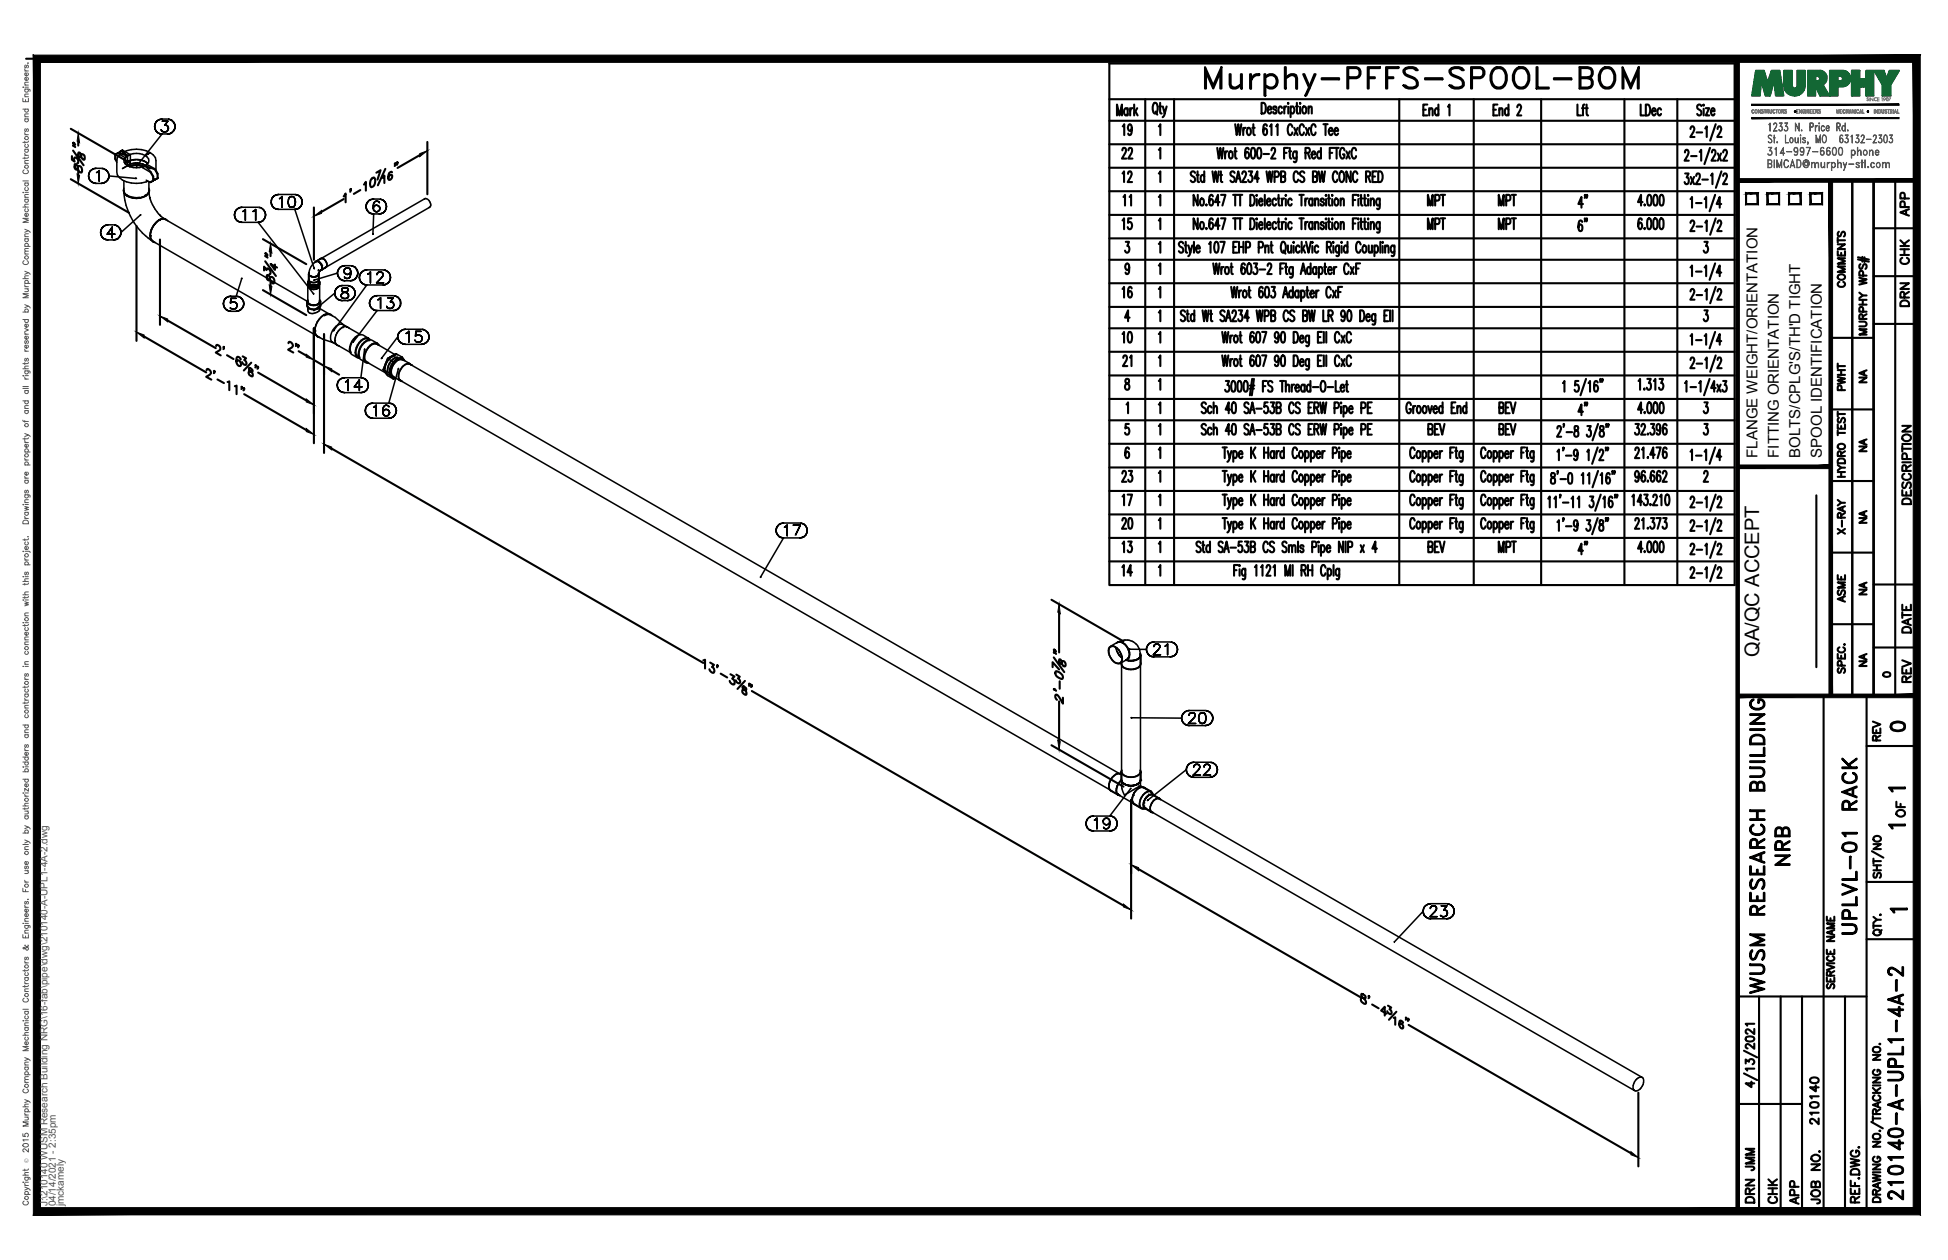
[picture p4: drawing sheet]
<svg xmlns="http://www.w3.org/2000/svg" width="432mm" height="279mm" viewBox="0 0 432 279" stroke-linecap="round" stroke-linejoin="round" font-family="sans-serif">
<defs><g id="words">
<text font-size="10.6" x="266" y="22.6">Murphy-PFFS-SPOOL-BOM</text>
<g font-size="6.6">
<text x="397.6" y="193" transform="rotate(-90 397.6 193)">NRB</text>
<text x="412.4" y="208.1" transform="rotate(-90 412.4 208.1)">UPLVL-01 RACK</text>
<text x="391.9" y="221.5" transform="rotate(-90 391.9 221.5)">WUSM RESEARCH BUILDING</text>
<text x="422.6" y="267.1" transform="rotate(-90 422.6 267.1)">210140-A-UPL1-4A-2</text>
</g>
<g font-size="5.7">
<text x="247.3" y="36.3">22</text>
<text x="247.3" y="107.9">23</text>
<text x="247.3" y="118.5">20</text>
</g>
<g font-size="5.3">
<text x="251.9" y="31" transform="rotate(-90 251.9 31)">19</text>
<text x="251.9" y="41.6" transform="rotate(-90 251.9 41.6)">12</text>
<text x="352.8" y="47.3" transform="rotate(-90 352.8 47.3)">4&quot;</text>
<text x="251.9" y="52.2" transform="rotate(-90 251.9 52.2)">15</text>
<text x="251.9" y="67.4" transform="rotate(-90 251.9 67.4)">16</text>
<text x="251.9" y="77.3" transform="rotate(-90 251.9 77.3)">10</text>
<text x="352.8" y="93.1" transform="rotate(-90 352.8 93.1)">4&quot;</text>
<text x="251.9" y="113.2" transform="rotate(-90 251.9 113.2)">17</text>
<text x="251.9" y="123.8" transform="rotate(-90 251.9 123.8)">13</text>
<text x="352.8" y="124.2" transform="rotate(-90 352.8 124.2)">4&quot;</text>
<text x="251.9" y="128.8" transform="rotate(-90 251.9 128.8)">14</text>
<text x="417.7" y="163.3">0</text>
<text x="389.8" y="260.7" transform="rotate(-90 389.8 260.7)">JMM</text>
<text x="389.8" y="267.8" transform="rotate(-90 389.8 267.8)">DRN</text>
<text x="399.7" y="268.1" transform="rotate(-90 399.7 268.1)">APP</text>
</g>
<g font-size="4.9">
<text x="251.5" y="46.9" transform="rotate(-90 251.5 46.9)">11</text>
<text x="424" y="49" transform="rotate(-90 424 49)">APP</text>
<text x="424" y="59.6" transform="rotate(-90 424 59.6)">CHK</text>
<text x="409.9" y="64.9" transform="rotate(-90 409.9 64.9)">COMMENTS</text>
<text x="424" y="69.1" transform="rotate(-90 424 69.1)">DRN</text>
<text x="251.5" y="82.5" transform="rotate(-90 251.5 82.5)">21</text>
<text x="409.9" y="87.8" transform="rotate(-90 409.9 87.8)">PWHT</text>
<text x="424.4" y="112.9" transform="rotate(-90 424.4 112.9)">DESCRIPTION</text>
<text x="409.9" y="119.6" transform="rotate(-90 409.9 119.6)">X-RAY</text>
<text x="409.9" y="134.8" transform="rotate(-90 409.9 134.8)">ASME</text>
<text x="424.4" y="141.5" transform="rotate(-90 424.4 141.5)">DATE</text>
<text x="424.4" y="152.4" transform="rotate(-90 424.4 152.4)">REV</text>
<text x="417.7" y="165.5" transform="rotate(-90 417.7 165.5)">REV</text>
<text x="423" y="182.4" transform="rotate(-90 423 182.4)">OF</text>
<text x="403.9" y="250.5" transform="rotate(-90 403.9 250.5)">210140</text>
<text x="394.8" y="268.1" transform="rotate(-90 394.8 268.1)">CHK</text>
<text x="404.3" y="268.1" transform="rotate(-90 404.3 268.1)">JOB NO.</text>
</g>
<g font-size="4.4">
<text x="414.5" y="86.1" transform="rotate(-90 414.5 86.1)">NA</text>
<text x="414.5" y="101.2" transform="rotate(-90 414.5 101.2)">NA</text>
<text x="414.5" y="117.1" transform="rotate(-90 414.5 117.1)">NA</text>
<text x="414.5" y="133" transform="rotate(-90 414.5 133)">NA</text>
<text x="389.9" y="145.7" transform="rotate(-90 389.9 145.7)">QA/QC ACCEPT</text>
<text x="414.5" y="148.9" transform="rotate(-90 414.5 148.9)">NA</text>
</g>
<text font-size="4" x="416.3" y="151.3">0</text>
<g font-size="3.5">
<text x="417.3" y="176.7">1</text>
<text x="417.3" y="184.9">1</text>
<text x="417.7" y="203.6">1</text>
</g>
<g font-size="3.3">
<text x="389.5" y="101.5" transform="rotate(-90 389.5 101.5)">FLANGE WEIGHT/ORIENTATION</text>
<text x="394.3" y="101.5" transform="rotate(-90 394.3 101.5)">FITTING ORIENTATION</text>
<text x="399.1" y="101.5" transform="rotate(-90 399.1 101.5)">BOLTS/CPLG'S/TH'D TIGHT</text>
<text x="403.8" y="101.5" transform="rotate(-90 403.8 101.5)">SPOOL IDENTIFICATION</text>
</g>
<g font-size="2.2" fill="#545454">
<text x="10.5" y="267.5" transform="rotate(-90 10.5 267.5)">J:\210140 WUSM Research Building NRG\16-fab\pipe\dwg\210140-A-UPL1-4A-2.dwg</text>
<text x="12.4" y="267.5" transform="rotate(-90 12.4 267.5)">04/14/2021 - 2:35pm</text>
<text x="14.1" y="267.4" transform="rotate(-90 14.1 267.4)">jmckamely</text>
</g>
<text font-size="1.3" fill="#545454" x="6.3" y="257.9" transform="rotate(-90 6.3 257.9)">Ó</text>
</g></defs>
<!-- layer: HP-CWR-PIPE -->
<g fill="none" stroke="#000" stroke-width=".34">
<path d="M19.6 39l.1 .5-.1-.5M19.7 38.5l-.1 .5 .1-.5M19.7 39.5l.2 .5-.2-.5M19.9 38l-.2 .5 .2-.5M19.9 40l.4 .3-.4-.3M20.3 37.7l-.4 .3 .4-.3M20.8 37.4l-.5 .3 .5-.3M21.3 37.3l-.5 .1 .5-.1M21.3 37.3h1.2M21.4 38.3l.3-.1-.3 .1M21.7 38.2l.3-.4-.3 .4M22 37.8v2.4v-2.4"/>
<path d="M23 37.4l-.5-.1 .5 .1M23.4 37.7l-.4-.3 .4 .3M23.8 38l-.4-.3 .4 .3M23.8 40l.3-.5-.3 .5M24.1 38.5l-.3-.5 .3 .5M24.1 39.5l.1-.5-.1 .5M24.2 39l-.1-.5 .1 .5M24.2 39l5.9 .6M25.5 34.3v.9l.4 .8M25.6 34.2l.6-.3-.6 .3M25.6 35.2l.3 .5M26.1 34l-.6 .3 .1-.1"/>
<path d="M26.1 34l-.6 .3 .1-.1v1h-.1M26.1 34l.1-.1-.1 .1 1.7 1v1.4M26.2 33.9l2.1 .7-.5 .4M26.6 33.6l-.2 .4M26.6 33.6l.6-.3-.6 .3M27 33.4l-.6 .3 .2-.1v.4M27 33.4l.2-.1 1.7 1-.6 .3zM27 33.4l-.6 .3M27.2 33.9l-1.2 1.1-.1 3.2a2.77 2.77 0 0 0 2.2 2.1 6.9 6.9 0 0 0 4.7-.1M27.2 33.9l1.1 .6-1.1-.6M27.2 33.3l-.2 .1M27.2 33.9a6.6 6.6 0 0 1 6.1 0"/>
<path d="M27.7 36.3l.6-.5-.5 .5M27.8 34.8a3.8 3.8 0 0 1 5.1 .4 1.38 1.38 0 0 1-1.3 1.8 3.7 3.7 0 0 1-4.1-1v-.8zM28.2 36.7h.1M28.3 35.8l1.2-.4h.8h-.8zM28.3 36.6l1.2-.4h.8l-1.4 .2zM28.3 34.6v2.1M28.3 36.7l-1.1 .7M28.6 36.9a4.1 4.1 0 0 1 3.3 0M28.6 36.5l.3 .1-.5 .2M28.7 36.9h.2h-.2M28.9 36.9l.6-.2-.6 .2M28.9 34.3v2.3"/>
<path d="M29.5 36.7l.8-.1-.8 .1M30.1 39.5l.2 .1zM30.3 36.6l.7 .1-.7-.1M31 35.4h-.7h.7M31 36.2h-.7l.7 .1M31 36.7l.6 .2-.6-.2M31 35.4l1.2 .4zM31 36.2l1.2 .4zM31.6 36.9h.2h-.2M32.2 36.9l.5-.4 1.7 1 .6 1-.1 .1-.6-1zM32.2 36.7h.1M32.4 39.9l.9 .6 .1-.1-.1-.2"/>
<path d="M32.6 36.2l-.4-.4 .5 .4M32.6 36.2l.1 .1M32.7 36.2l.1 .1M33.3 37.4l-1.1-.7 1.1 .7M33.3 33.9l-1.1 .6 1.1-.6M33.3 33.9l1.1 1.1 .2 2.8M33.9 39.2l.1-.1-.6-1-1.2-1.2-.6 .3 1.7 1 .6 1v.9l-.6 .4 .1-.1M34 39.6l.4 .2h-.4M34 39.1v.9l-.6 .4 .6-.4M34.3 28.1l.1 .5-.1-.5M34.4 27.5l-.1 .6 .1-.6M34.4 28.6l.2 .4-.2-.4"/>
<path d="M34.6 27.1l-.2 .4 .2-.4M34.6 29l.4 .4-.4-.4M34.9 39.6l-.6 .3 .1-.1M34.9 38.6v1l-.6 .3M34.9 39.6l.1-.1-.1 .1M35 26.7l-.4 .4 .4-.4M35 29.4l.4 .3-.4-.3M35 38.5v1l-.6 .3 .6-.3M35.4 26.5l-.4 .2 .4-.2M35.4 29.7h.5h-.5M35.7 28.8l.3 .4zM35.9 26.4l-.5 .1 .5-.1"/>
<path d="M35.9 26.4h1.2M36 26.9h1.2h-1.2M36 29.2h.6zM36.5 27.8h.4h-.4M36.9 27.8l.2 .1-.2-.1M37 29.2h-.4h.4M37.1 27.9l.1 .1-.1-.1M37.1 29.7h.5h-.5M37.1 29.7h-1.2l-5.6 7.2v-.1M37.2 26.9l-.7 .9 .7-.9M37.2 28.9l-.2 .3 .2-.3M37.2 28l.1 .3-.1-.3"/>
<path d="M37.3 28.3l-.1 .6zM37.6 26.5l-.5-.1 .5 .1M37.6 29.7l.5-.3-.5 .3M38.1 26.7l-.5-.2 .5 .2M38.1 29.4l.4-.4-.4 .4M38.5 27.1l-.4-.4 .4 .4M38.5 29l.2-.4-.2 .4M38.7 27.5l-.2-.4 .2 .4M38.7 28.6l.1-.5-.1 .5M38.8 28.1l-.1-.6 .1 .6M20.3 40.3l.5 .3-.5-.3M20.8 40.6l.5 .1-.5-.1"/>
<path d="M21.3 40.7h1.2M22.3 51.5l.1 .6-.1-.6M22.4 51l-.1 .5 .1-.5M22.4 52.1l.2 .4-.2-.4M22.5 40.7l.5-.1-.5 .1M22.6 50.6l-.2 .4 .2-.4M22.6 52.5l.4 .4-.4-.4M23 50.2l-.4 .4 .4-.4M23 52.9l.4 .2-.4-.2M23 40.6l.4-.3-.4 .3M23.4 49.9l-.4 .3 .4-.3M23.4 53.1l.5 .1-.5-.1"/>
<path d="M23.4 40.3l.4-.3-.4 .3M23.8 51.9h1.7h-1.7M23.9 49.9h-.5h.5M23.9 53.2h1.2M23.9 49.9h1.2M24.9 50.4l-1.1 1.5 1.1-1.5M24.9 50.4v2.3v-2.3M25.1 53.2l.6-.1-.6 .1M25.7 49.9h-.6h.6M25.7 53.1l.4-.2-.4 .2M26.1 50.2l-.4-.3 .4 .3M26.1 52.9l.4-.4-.4 .4"/>
<path d="M26.5 50.6l-.4-.4 .4 .4M26.5 52.5l.2-.4-.2 .4M26.7 51l-.2-.4 .2 .4M26.7 52.1l.1-.6-.1 .6M27.4 42.1l.1 .5M27.5 42.2v.5v-.4v.3M27.5 42.8a14.3 14.3 0 0 0 6 10.5M27.5 41.7a1.53 1.53 0 0 0 1.3 2.1 4.3 4.3 0 0 0 3.5-.3h-.1a1.28 1.28 0 0 0 .8-1.8M27.5 40.1v2M27.5 42.6l.3 .5M27.8 43a3.9 3.9 0 0 0 3.2 .8M27.8 43.1l.5 .4"/>
<path d="M28.3 43.3h.1M28.3 43.5l1.2 .4h.8M30.3 43.9h.7h-.7M31 43.9l.6-.2-.6 .2M31.1 47.7l.1-.1-4.4 3.9-.1-.5 .1 .5M31.6 43.7l.6-.2-.6 .2M32.2 43.5l.4-.4-.4 .4M32.2 43.3h.1M32.6 43.1l.3-.4-.3 .4M33 42.2l-.1 .5 .1-.4v.3M33 42.7l.3 1.3-.1-.2M33 40.3v1.8"/>
<path d="M33.2 43.9l1.2 2.5 1 1.3M33.3 52.2h.1M33.4 52.4h.1M33.4 51.6l-.1 .6 .3 1M33.5 53.3l.9 .5M33.6 53.2l.3 .3-.2-.1M33.6 53.2l.4 .3M33.9 53.6l.4 .1M33.9 50.3l-.5 1.3M33.9 50.3l.4-.6-.4 .6M33.9 40.1l.1-.1-.1 .1M33.9 40.1l-.6 .4"/>
<path d="M34 53.6l36 20.8M34.3 49.7l.5-.5-.5 .5M35.3 48.8l.5-.2-.5 .2M35.3 48.8l-.5 .4M35.4 48.8h.1M35.5 47.8l-.1-.1 1 .8M36.3 48.5l-.5 .1M36.5 48.6l.2 .1-.4-.2 .4 .2M36.8 48.8l31.3 18M37.2 49a1.28 1.28 0 0 0-1.9-.2v-.1a3.9 3.9 0 0 0-1.8 4.6M52 47.7l.1 .5-.1-.5M52.1 47.1l-.1 .6 .1-.6"/>
<path d="M52.1 48.2l.2 .4-.2-.4M52.3 46.7l-.2 .4 .2-.4M52.3 48.6l.3 .4-.3-.4M52.6 46.3l-.3 .4 .3-.4M52.6 49l.5 .2-.5-.2M53.1 46l-.5 .3 .5-.3M53.1 49.2l.5 .1-.5-.1M53.6 46h-.5h.5M53.6 49.3h3.6M53.6 46h3.6M53.8 46.9l.2-.1-.2 .1M54 46.8l.4-.3-.4 .3"/>
<path d="M54.4 46.5v2.3v-2.3M56.1 46.9l.2-.1-.2 .1M56.3 46.8l.4-.3-.4 .3M56.7 46.5v2.3v-2.3M57.2 49.3l.5-.1-.5 .1M57.2 49.3l12.3 15.8M57.7 46h-.5h.5M57.7 49.2l.5-.2-.5 .2M58.2 46.3l-.5-.3 .5 .3M58.2 49l.3-.4-.3 .4M58.5 46.7l-.3-.4 .3 .4M58.5 48.6l.3-.4-.3 .4"/>
<path d="M58.8 47.1l-.3-.4 .3 .4M58.8 48.2l.1-.5-.1 .5M58.9 47.7l-.1-.6 .1 .6M60.1 44.8l.1 .5-.1-.5M60.2 44.3l-.1 .5 .1-.5M60.2 45.3l.2 .4-.2-.4M60.4 43.8l-.2 .5 .2-.5M60.4 45.7l.4 .4-.4-.4M60.8 43.4l-.4 .4 .4-.4M60.8 46.1l.4 .3-.4-.3M61.2 43.2l-.4 .2 .4-.2M61.2 46.4h.6h-.6"/>
<path d="M61.8 43.1l-.6 .1 .6-.1M61.8 46.4h3.5M61.8 43.1h3.5M62 44.1l.2-.2-.2 .2M62.2 43.9l.3-.3-.3 .3M62.5 43.6v2.4v-2.4M63.9 44.6v.3v-.3M63.9 44.9l.1 .6-.1-.6M64 44.1l-.1 .5 .1-.5M64 45.5l.2 .4-.2-.4M64.2 43.7l-.2 .4 .2-.4M64.2 45.9l.3 .1-.3-.1"/>
<path d="M64.5 43.6l-.3 .1 .3-.1M64.5 46h.3h-.3M64.8 43.6h-.3h.3M64.8 46l.3-.1-.3 .1M65.1 43.7l-.3-.1 .3 .1M65.1 45.9l.2-.4-.2 .4M65.3 44.1l-.2-.4 .2 .4M65.3 46.4h.6h-.6M65.3 45.5l.2-.6-.2 .6M65.3 44.1l.2 .8zM65.3 46.4l4.3 13.1M65.9 43.2l-.6-.1 .6 .1"/>
<path d="M65.9 46.4l.4-.3-.4 .3M66.3 43.4l-.4-.2 .4 .2M66.3 46.1l.4-.4-.4 .4M66.7 43.8l-.4-.4 .4 .4M66.7 45.7l.2-.4-.2 .4M66.9 44.3l-.2-.5 .2 .5M66.9 45.3l.1-.5-.1 .5M67 44.8l-.1-.5 .1 .5M69.6 59.5l.1 .1zM69.9 58.2h.1M69.9 58.1l.1-.1-.1 .1M69.9 58.1v.1"/>
<path d="M70 58a3.5 3.5 0 0 0-1.6 2.8v1.2M70 58l.4-.1zM70 57.9l.6 .1 .6 .6M70.2 57.9h.2M70.4 57.9l.4 .3 .6 .9M70.4 57.9l.2 .1-.2-.1M70.7 60l-.1-.2v.3M71 57.4l.1-.1-1.3 .9M71 57.5l.1-.2-1.1 .7M71.1 57.3l.6 .1M71.1 59.9h-.1M71.2 59.9l-.2 .1"/>
<path d="M71.4 59.6v-.5l-.2 .8M71.4 59.1v.5M71.4 59.6l-.3 .3M71.7 57.4l.5 .6M72.1 59.3h.1l-1.1 .6-.5 .7M72.1 59.3h.1l-1 .6M72.2 58l.2 .2M72.4 58.2l.1 .5-.3 .6M72.4 58.2l.1 .6-.3 .5M75.1 59.6l-.2 .5 .2-.5M75.5 59.2l-.4 .4 .4-.4M75.9 59l-.4 .2 .4-.2"/>
<path d="M76.4 59.7l.2-.2-.2 .2M76.4 58.9l-.5 .1 .5-.1M76.4 58.9h1.3M76.6 59.5l.3-.1-.3 .1M76.9 59.4h.1M77 59.4l.4 .1-.4-.1M77.4 59.5l.2 .2-.2-.2M77.6 59.7l.2 .5-.2 .3 .2-.3zM78.2 59l-.5-.1 .5 .1M78.6 59.2l-.4-.2 .4 .2M79 59.6l-.4-.4 .4 .4M80.8 59.9l-.5 .3 .5-.3"/>
<path d="M81.1 45.8l.1 .5-.1-.5M81.2 45.3l-.1 .5 .1-.5M81.2 46.3l.3 .5-.3-.5M81.3 59.8l-.5 .1 .5-.1M81.3 59.8h3.6M81.5 44.8l-.3 .5 .3-.5M81.5 46.8l.3 .3-.3-.3M81.8 44.4l-.3 .4 .3-.4M81.8 47.1l.5 .3-.5-.3M82.3 44.2l-.5 .2 .5-.2M82.3 47.4h.5h-.5M82.6 51.8l.1 .2z"/>
<path d="M82.7 45.6v.6v-.6M82.8 44.1l-.5 .1 .5-.1M82.8 45.1l-.1 .5 .1-.5M82.8 45.8v.8zM82.8 46.6l.3 .2-.3-.2M82.8 44.1h1.2M83.1 44.7l-.3 .4 .3-.4M83.1 45.6l-.3 .2 .3-.2M83.1 46.8l.3 .2-.3-.2M83.4 44.6l-.3 .1 .3-.1M83.4 45.5l-.3 .1 .3-.1M83.4 47h.1"/>
<path d="M83.5 45.5h.1M83.5 47l.3-.2-.3 .2M83.6 44.6h-.2h.2M83.8 45.6l-.3-.1 .3 .1M83.8 46.8l.3-.2-.3 .2M84 44.7l-.4-.1 .4 .1M84 47.4h.5h-.5M84 47.4h-1.2l-.1 4.4M84.1 45.8l-.3-.2 .3 .2M84.1 44.9l-.1-.2 .1 .2M84.1 46.6l.1-.3-.1 .3M84.1 45.8l.1 .5z"/>
<path d="M84.5 44.2l-.5-.1 .5 .1M84.5 47.4l.5-.3-.5 .3M85 44.4l-.5-.2 .5 .2M85 47.1l.4-.3-.4 .3M85.4 44.8l-.4-.4 .4 .4M85.4 46.8l.2-.5-.2 .5M85.4 59.9l-.5-.1 .5 .1M85.6 45.3l-.2-.5 .2 .5M85.6 46.3l.1-.5-.1 .5M85.7 45.8l-.1-.5 .1 .5M94.1 44.2l.1-.1-24.2 13.9M94.2 44.1a1.27 1.27 0 0 1 1 1.9"/>
<path d="M95.1 46h.1l-24.1 13.9M49.5 67.3l.1 .5-.1-.5M49.6 66.8l-.1 .5 .1-.5M49.6 67.8l.2 .5-.2-.5M49.8 66.4l-.2 .4 .2-.4M49.8 68.3l.4 .4-.4-.4M50.2 66l-.4 .4 .4-.4M50.2 68.7l.5 .2-.5-.2M50.7 65.8l-.5 .2 .5-.2M50.7 68.9l.5 .1-.5-.1M51.1 68.3l-.1-.2 .1 .2M51.1 67.2l.1-.1-.1 .1"/>
<path d="M51.2 65.7l-.5 .1 .5-.1M51.2 69h1.2M51.2 66.2l-.1 1 .1-1M51.2 68.4l-.1-.1 .1 .1M51.2 67.1l.3-.1-.3 .1M51.5 68.5l-.3-.1 .3 .1M51.5 67h.4h-.4M51.9 68.5h-.4h.4M51.9 67l.3 .1-.3-.1M52.2 68.4l-.3 .1 .3-.1M52.2 67.1l.2 .2-.2-.2M52.4 66.2h-1.2h1.2"/>
<path d="M52.4 69l.5-.1-.5 .1M52.4 68.2l-.2 .2 .2-.2M52.4 67.3l.2 .3-.2-.3M52.6 67.6l-.2 .6zM52.9 65.8l-.5-.1 .5 .1M52.9 68.9l.4-.2-.4 .2M53.3 66l-.4-.2 .4 .2M53.3 68.7l.4-.4-.4 .4M53.6 61.8l-1.2 3.9h-1.2M53.6 61.7l-.1 .1zM53.7 66.4l-.4-.4 .4 .4M53.7 68.3l.3-.5-.3 .5"/>
<path d="M54 66.8l-.3-.4 .3 .4M54 67.8v-.5v.5M54 67.3v-.5v.5M68.1 67.6l-.1 .2M68.2 67.3l-.2-.4v.9l.2 .4M68.2 66.9l.1-.2v.4M68.2 68.2a1.04 1.04 0 0 0 .4 1.2 1.04 1.04 0 0 0 1.3 0l.8-.4 .2-.3M68.2 66.9l.1 .2M68.2 67.8a1.56 1.56 0 0 0 2.7 0M68.2 66.4l-.2 .5M68.2 66.9v.4M68.2 67.3a2.25 2.25 0 0 0 2.7 0"/>
<path d="M68.2 68.2a2.08 2.08 0 0 0 2.7 0M68.3 63l.1 .4-.1-.8 .1 .8M68.3 62.6l.1 .3M68.3 67.1a1.67 1.67 0 0 0 2.5 0M68.3 68.4l-.1 .3M68.4 62.8l-.1 .2M68.4 62.9l-.1 .1M68.4 63l.3 .5 .5 .2M68.4 62.9v.6a1.38 1.38 0 0 0 2.3 0v-.5M68.4 62v.2M68.4 60.8a1.31 1.31 0 0 0 2.3 0M68.4 62.9l.5 .3v.5l-.5-.3 .5 .3"/>
<path d="M68.4 63.1l.4 .4 .5 .2M68.4 62.6l.6 .5 .5 .1M68.4 62.2l-.1 .4M68.4 62.2v.4M68.4 62.9l.5 .3M68.4 63.5a1.29 1.29 0 0 0 2.2 0M68.4 62l.4 .5 .5 .1M68.4 62.2l.8 .4M68.4 62.2l-.2 .4M68.5 60.6l-.1 2M68.5 60.9l.3 .3M68.5 60.6a.73 .73 0 0 0 1 .8l.8-.2 .2-.1 .1-.5v.2"/>
<path d="M68.5 62.4l-.1 .2M68.5 60.6v.3M68.5 61.8l-.1 .2M68.5 60.4l-.1 1.6v-.2M68.6 61.2v.2M68.7 61.3l.1-.1-.1 .1M68.8 61.2l.5 .2M68.9 63.2l.6 .1v.5l-.6-.1 .6 .1M68.9 63.2l.6 .1M69.3 61.4h.5M69.5 65.1v.1zM69.5 62.1h.2z"/>
<path d="M69.5 68.9l.2-.1zM69.8 73.3h.1M69.8 63.7h-.6M69.9 73.4h.1M70 74.4l.5 .3M70.2 63.2l-.7 .1 .7-.1v.5l-.7 .1 .7-.1M70.2 63.2l.5-.3v.5l-.5 .3M70.3 62.5l-1 .1M70.3 74.7l.6 .2M70.4 74.6h.1M70.6 60.9v-.1v1.8M70.6 60.9l-.8 .5"/>
<path d="M70.6 62.4v.2M70.6 62.2l.1 .4M70.6 60.6v.2M70.6 60.8v1.2v-.2M70.6 63l-.1 .4-.7 .3M70.6 62.2h.1M70.6 60.6h.1M70.6 63v.1M70.6 62.2a1.22 1.22 0 0 1-1.4 .4M70.6 62l-.1 .3M70.6 60.8v.1M70.6 61.8l.1 .2"/>
<path d="M70.6 60.6l.1 .2M70.6 62.2l.1 .1M70.7 62.2l.1 .5M70.7 62.9l-.1 .5-.8 .3M70.7 60.5l-.1 .1zM70.7 63a1.64 1.64 0 0 1-2.5-.4v4.7M70.7 62.3l.2 .3v4.7M70.7 63.4l-.5 .3M70.7 62.2l.2 .4M70.7 60.8v1.2M70.7 62l-.1 .2M70.8 62.9l.1 .1"/>
<path d="M70.8 67.1v-.4l.1 .6M70.9 62.6v.4l-.2-.2M70.9 68.2v.5l-.1-.1M70.9 62.6l-.2 .3-.5 .3M70.9 63l-.2 .4M70.9 68.4l1.9 1.1M70.9 66.4l.2 .5M70.9 66.9l-.1 .2M70.9 62.6l-.2 .4M71 67.6l.1 .2M71.1 66.9l-.2 .4M71.1 67.8l-.2 .4"/>
<path d="M71.1 66.9v.9M72 70l.5-.2h.8l1 .6 1.7 1.6a2.64 2.64 0 0 0-2.7 2.9v.4l.4 .6-2.2-.7-.9-.5M72 69.9h.1M73 69.6l.2 .2a2.43 2.43 0 0 0-2.8 1.6 2.54 2.54 0 0 0 0 3.2l-.2-.2M73.2 69.8h.1M73.7 70a1.28 1.28 0 0 0-1.9-.1v-.1a4.3 4.3 0 0 0-2 4.1l.2 .5M74 73.2l-.1 .2zM74.1 76l-.4-.1 .7 .4M74.2 65l.1 .5-.1-.5M74.2 65l-4.5 3.8M74.3 64.5l-.1 .5 .1-.5M74.3 65.5l.2 .5-.2-.5"/>
<path d="M74.5 64l-.2 .5 .2-.5M74.5 66l.4 .4-.4-.4M74.7 76.5h.1M74.8 60.6l.1 .5-.1-.5M74.8 60.6l-5.1 1.5M74.9 60.1l-.1 .5 .1-.5M74.9 61.1l.2 .4-.2-.4M74.9 63.7l-.4 .3 .4-.3M74.9 66.4l.4 .2-.4-.2M74.9 76.6l2.7 1.5M75.1 61.5l.4 .4-.4-.4M75.3 63.4l-.4 .3 .4-.3"/>
<path d="M75.3 66.6l.5 .1-.5-.1M75.5 61.9l.4 .3-.4-.3M75.6 65.7v-.3v.3M75.6 65.4l.2-.2-.2 .2M75.8 66l-.2-.3 .2 .3M75.8 64.2v.2v-.2M75.8 64.4l.1 .2-.1-.2M75.8 65.2l.2-.3-.2 .3M75.8 63.3l-.5 .1 .5-.1M75.8 66.7h1.2M75.8 63.3h1.2M75.9 63.9l-.1 .3 .1-.3"/>
<path d="M75.9 66.1l-.1-.1 .1 .1M75.9 64.6l.2 .1-.2-.1M75.9 62.2l.5 .1-.5-.1M76 64.9l.3-.1-.3 .1M76.1 64.7l.5 .1-.5-.1M76.2 63.8l-.3 .1 .3-.1M76.2 66.2l-.3-.1 .3 .1M76.3 60.2v-.1v.1M76.3 60.1l.1-.4-.1 .4M76.3 72.2l-.3-.2 .7 .3M76.3 64.8l.5-.1-.5 .1M76.4 60.5l-.1-.3 .1 .3"/>
<path d="M76.4 62.3h1.3M76.5 61.7l-.1-.3 .1 .3M76.6 64.8l.3 .1-.3-.1M76.6 60.7l-.2-.2 .2 .2M76.7 66.2h-.5h.5M76.7 63.8h-.5h.5M76.8 64.7l.2-.1-.2 .1M76.8 61.8l-.3-.1 .3 .1M76.8 72.4l.2 .1a1.94 1.94 0 0 0-2.3 1.4 2.03 2.03 0 0 0 0 2.6l-.2-.1M76.9 64.9l.2 .3-.2-.3M76.9 60.9l-.3-.2 .3 .2M77 72.5l.1 .1"/>
<path d="M77 61.8h-.2h.2M77 60.9h.1M77 66.1l-.3 .1 .3-.1M77 63.9l-.3-.1 .3 .1M77 64.6l.1-.2-.1 .2M77 66.7l.5-.1-.5 .1M77.1 66l-.1 .1 .1-.1M77.1 64.2l-.1-.3 .1 .3M77.1 65.2l.1 .2-.1-.2M77.1 64.4v-.2v.2M77.2 72.6l2.7 1.6M77.2 65.7l-.1 .3 .1-.3"/>
<path d="M77.2 65.4v.3v-.3M77.4 60.7l-.4 .2 .4-.2M77.4 61.7l-.4 .1 .4-.1M77.5 63.4l-.5-.1 .5 .1M77.5 66.6l.5-.2-.5 .2M77.6 60.5l-.2 .2 .2-.2M77.6 61.3l-.2 .4 .2-.4M77.7 62.3l.5-.1-.5 .1M77.8 60.7l-.2 .6 .2-.6M77.8 60.2v.5v-.5M78 63.7l-.5-.3 .5 .3M78 66.4l.4-.4-.4 .4"/>
<path d="M78.2 62.2l.4-.3-.4 .3M78.4 64l-.4-.3 .4 .3M78.4 66l.2-.5-.2 .5M78.6 61.9l.4-.4-.4 .4M78.6 64.5l-.2-.5 .2 .5M78.6 65.5l.1-.5-.1 .5M78.7 65l-.1-.5 .1 .5M78.8 74.7a1.62 1.62 0 0 1 1.7-.4l1.2 .7a2.24 2.24 0 0 0-2.5 1.5 2.18 2.18 0 0 0 0 2.8l-1.2-.7a2.23 2.23 0 0 1 0-2.9zM79 61.5l.2-.4-.2 .4M79.2 60.1l-.2-.5 .2 .5M79.2 61.1l.1-.5-.1 .5M79.2 74.6a3.4 3.4 0 0 0-1.5 3.2l.1 .4"/>
<path d="M79.2 79.3l.4 .1M79.3 60.6l-.1-.5 .1 .5M79.4 79.1l.1 .1M79.6 79.4h.1M79.7 61.5v.5v-.5M79.7 61v.5v-.5M79.7 62l.3 .5-.3-.5M80 60.5l-.3 .5 .3-.5M80 62.5l.3 .4-.3-.4M80.3 60.2l-.3 .3 .3-.3M80.3 62.9l.5 .2-.5-.2M80.8 63.1l.5 .1-.5-.1"/>
<path d="M80.8 77.5l-.8 6.3h-3.6M80.8 77.4v.1zM81.5 60.8l.3-.1-.3 .1M81.6 75.2l-.3-.2 .6 .3M81.7 75l.3 .3M81.8 60.7l.3-.4-.3 .4M81.8 75.3a1.08 1.08 0 0 0-1.7 .3 3.1 3.1 0 0 0-1 3.3l.5 .4M81.9 67.2l.1 .5-.1-.5M82 66.7l-.1 .5 .1-.5M82 67.7l.2 .5-.2-.5M82 75.5a2.95 2.95 0 0 0-2.2 3.8M82 75.3l1.7 .8a2.17 2.17 0 0 0-2.5 1.5 2.1 2.1 0 0 0 0 2.9l-1.5-1.1"/>
<path d="M82 75.3a3.2 3.2 0 0 0-2.3 4.1M82.1 60.3v2.4v-2.4M82.2 66.2l-.2 .5 .2-.5M82.2 68.2l.4 .4-.4-.4M82.6 65.9l-.4 .3 .4-.3M82.6 68.6l.5 .2-.5-.2M83.1 65.6l-.5 .3 .5-.3M83.1 68.8l.5 .1-.5-.1M83.5 62.7h1.5h-1.5M83.6 60.9v-.1v.1M83.6 60.8l.1-.2-.1 .2M83.6 65.6h-.5h.5"/>
<path d="M83.6 65.6h3.6M83.6 76.3l.2 .3M83.7 60.6l.1-.2-.1 .2M83.7 76.1l.4 .5M83.8 66.5l.2-.1-.2 .1M83.8 60.4l.2-.1-.2 .1M84 60.3h.5h-.5M84 66.4l.4-.4-.4 .4M84.4 66v2.4v-2.4M84.5 60.3l.2 .1-.2-.1M84.6 61.6l-1.1 1.1 1.1-1.1M84.6 79.4l-.1 .1z"/>
<path d="M84.7 60.4l.1 .2-.1-.2M84.8 61.2l-.2 .4 .2-.4M84.8 60.6l.1 .2-.1-.2M84.9 63.2l.5-.1-.5 .1M84.9 63.2h-3.6l-7.3 10.1M84.9 61l-.1 .2 .1-.2M84.9 60.8v.2v-.2M85.4 63.1l.5-.2-.5 .2M85.7 67.9l.2 .4zM85.9 60.2l-.5-.3 .5 .3M85.9 62.9l.4-.4-.4 .4M85.9 66h1.3h-1.3"/>
<path d="M85.9 68.3l.7 .1zM85.9 79.5l-1 2.4M86.3 60.5l-.4-.3 .4 .3M86.3 62.5l.2-.5-.2 .5M86.5 61l-.2-.5 .2 .5M86.5 62l.1-.5-.1 .5M86.5 66.9h.4h-.4M86.6 61.5l-.1-.5 .1 .5M86.9 66.9l.2 .1-.2-.1M86.9 68.3l-.3 .1 .3-.1M87.1 67l.1 .2-.1-.2M87.2 68.9l.5-.1-.5 .1"/>
<path d="M87.2 68.9h-3.6l-5.3 7v-.1M87.2 66l-.7 .9 .7-.9M87.2 68.1l-.3 .2 .3-.2M87.2 67.2l.1 .3-.1-.3M87.3 67.5l-.1 .6zM87.5 78.6l-4.2-2.5 .3 .2a2.64 2.64 0 0 0-2.8 2.9l.1 .5 .4 .6-.3-.2 5.8 3.3a2.03 2.03 0 0 1 0-2.6 1.94 1.94 0 0 1 2.3-1.3l.2 .2M87.6 78.9a2.78 2.78 0 0 0-2.2 2.3M87.6 78.9a2.69 2.69 0 0 0-2.2 2.4M87.7 65.6h-.5h.5M87.7 68.8l.4-.2-.4 .2M88 78.7l-.2-.3-1.9 1.1 1.9-1.1 1.3 .8-1.9 1.1M88.1 65.9l-.4-.3 .4 .3"/>
<path d="M88.1 68.6l.4-.4-.4 .4M88.2 74.7l.1 .5-.1-.5M88.2 79.3a2.85 2.85 0 0 0-2.3 2.7M88.2 74.7l-3.6 4.7M88.2 79.2a2.92 2.92 0 0 0-2.3 3.3M88.3 74.2l-.1 .5 .1-.5M88.3 75.2l.2 .5-.2-.5M88.5 73.7l-.2 .5 .2-.5M88.5 75.7l.4 .3-.4-.3M88.5 66.2l-.4-.3 .4 .3M88.5 68.2l.3-.5-.3 .5M88.8 66.7l-.3-.5 .3 .5"/>
<path d="M88.8 67.7v-.5v.5M88.8 67.2v-.5v.5M88.9 73.3l-.4 .4 .4-.4M88.9 76l.5 .3-.5-.3M89 79.4l.1 .1M89.1 79.2l-1.9 1.1M89.1 79.2l.6 .8zM89.2 79.8a1.76 1.76 0 0 0-2 1.2 1.88 1.88 0 0 0 0 2.4M89.3 79.7a1.83 1.83 0 0 0-2.2 1.3 1.91 1.91 0 0 0 0 2.5l1.7 .9-.3-.2M89.3 79.7l1.6 1-.3-.1M89.3 79.7l.2 .3M89.4 73.1l-.5 .2 .5-.2"/>
<path d="M89.4 76.3l.5 .1-.5-.1M89.9 73l-.5 .1 .5-.1M89.9 76.4h3.5M89.9 73h3.5M90 73.9h.3h-.3M90.3 73.9l.3-.4-.3 .4M90.6 73.5v2.4v-2.4M92.1 75.6l-.1-.2 .1 .2M92.1 74.5l.1-.1-.1 .1M92.2 73.5l-.1 1 .1-1M92.2 75.8l-.1-.2 .1 .2M92.2 74.4l.3-.1-.3 .1"/>
<path d="M92.5 75.9l-.3-.1 .3 .1M92.5 74.3h.4h-.4M92.9 75.9h-.4h.4M92.9 74.3l.3 .1-.3-.1M93.2 75.8l-.3 .1 .3-.1M93.2 74.4l.3 .2-.3-.2M93.3 73.5h-1.1h1.1M93.4 76.4l.5-.1-.5 .1M93.5 75.6l-.3 .2 .3-.2M93.5 74.6l.1 .4-.1-.4M93.6 75l-.1 .6zM93.9 73.1l-.5-.1 .5 .1"/>
<path d="M93.9 76.3l.5-.3-.5 .3M94.4 73.3l-.5-.2 .5 .2M94.4 76l.4-.3-.4 .3M94.8 73.7l-.4-.4 .4 .4M94.8 75.7l.2-.5-.2 .5M95 74.2l-.2-.5 .2 .5M95 75.2l.1-.5-.1 .5M95.1 74.7l-.1-.5 .1 .5M74.7 85.4l.1 .5-.1-.5M74.8 84.9l-.1 .5 .1-.5M74.8 85.9l.2 .5-.2-.5M75 84.4l-.2 .5 .2-.5"/>
<path d="M75 86.4l.4 .4-.4-.4M75.4 84.1l-.4 .3 .4-.3M75.4 86.8l.5 .2-.5-.2M75.9 83.8l-.5 .3 .5-.3M75.9 87l.5 .1-.5-.1M76.4 83.8h-.5h.5M76.4 87.1h3.6M76.6 84.7l.2-.1-.2 .1M76.8 84.6l.4-.4-.4 .4M77.2 84.2v2.4v-2.4M78.6 85.8h1.6h-1.6M79.7 84.2l-1.1 1.6 1.1-1.6"/>
<path d="M79.7 84.2v2.4v-2.4M80 87.1l.5-.1-.5 .1M80.5 83.8h-.5h.5M80.5 87l.5-.2-.5 .2M81 91l.1 .6-.1-.6M81 84.1l-.5-.3 .5 .3M81 86.8l.4-.4-.4 .4M81.1 90.5l-.1 .5 .1-.5M81.1 91.6l.2 .4-.2-.4M81.2 80.5h.6M81.3 90.1l-.2 .4 .2-.4M81.3 92l.3 .4-.3-.4"/>
<path d="M81.3 80.3l.3 .1M81.4 84.4l-.4-.3 .4 .3M81.4 86.4l.2-.5-.2 .5M81.6 84.9l-.2-.5 .2 .5M81.6 85.9v-.5v.5M81.6 89.7l-.3 .4 .3-.4M81.6 92.4l.5 .3-.5-.3M81.6 85.4v-.5v.5M82.1 89.5l-.5 .2 .5-.2M82.1 92.7h.5h-.5M82.6 89.4l-.5 .1 .5-.1M82.6 92.7h3.6"/>
<path d="M82.8 90.3l.2-.1-.2 .1M83 90.2l.4-.3-.4 .3M83.4 89.9v2.3v-2.3M84.9 90.9v.6v-.6M85 90.3l-.1 .6 .1-.6M85 91.1l-.1 .4 .1 .4-.1-.4zM85 91.9l.2 .2-.2-.2M85.2 90l-.2 .3 .2-.3M85.2 90.9l-.2 .2 .2-.2M85.2 92.1l.3 .1-.3-.1M85.4 81.3a1.41 1.41 0 0 0 .4 1.4M85.4 81.2v.5"/>
<path d="M85.5 89.9l-.3 .1 .3-.1M85.5 90.8l-.3 .1 .3-.1M85.5 92.2h.2h-.2M85.7 90.8h-.2h.2M85.7 92.2l.3-.1-.3 .1M85.8 89.9h-.3h.3M86 90.9l-.3-.1 .3 .1M86 92.1l.2-.2-.2 .2M86.1 90l-.3-.1 .3 .1M86.2 92.7h.5h-.5M86.2 91.1l-.2-.2 .2 .2M86.2 90.2l-.1-.2 .1 .2"/>
<path d="M86.2 91.9l.1-.3-.1 .3M86.2 91.1l.1 .5zM86.3 82.7l.9-2.4-1.3-.8-1 2.4 1 1.4 1.3 .8-.9-1.4-1.4-.8 1 1.4M86.3 82.7l.5 .7M86.7 89.5l-.5-.1 .5 .1M86.7 92.7l.5-.3-.5 .3M86.8 83.4l.4 .2M86.8 83.4l.4 .7 .5-.3M87.1 83.5l.3 .1M87.2 89.7l-.5-.2 .5 .2M87.2 92.4l.3-.4-.3 .4M87.2 80.3l-.9 2.4"/>
<path d="M87.5 90.1l-.3-.4 .3 .4M87.5 92l.3-.4-.3 .4M87.8 90.5l-.3-.4 .3 .4M87.8 91.6l.1-.6-.1 .6M87.9 91l-.1-.5 .1 .5M88.3 81.9v-.2l-2.1 7.7h-3.6M88.5 84.2l159.4 92a1.86 1.86 0 0 1 0-2.4M88.8 81.9a2.29 2.29 0 0 0-.3 2.3M88.8 84.4l.3 .2M88.8 82a1.81 1.81 0 0 0 0 2.4l-.3-.2M88.8 84.4l.3 .1M90.6 80.6l.3 .2a1.86 1.86 0 0 0-2.1 1.2"/>
<path d="M90.6 80.6l157.9 91.2M90.6 80.6a2.15 2.15 0 0 0-1.8 1.3M90.9 80.8l.2 .2M90.9 80.7l.3 .2M172 117.6l.1 .5-.1-.5M172.1 117.1l-.1 .5 .1-.5M172.1 118.1l.3 .5-.3-.5M172.4 116.7l-.3 .4 .3-.4M172.4 118.6l.3 .4-.3-.4M172.7 116.3l-.3 .4 .3-.4M172.7 119l.5 .2-.5-.2M173.2 116.1l-.5 .2 .5-.2"/>
<path d="M173.2 119.2l.5 .1-.5-.1M173.7 116l-.5 .1 .5-.1M173.7 116h3.6M173.9 116.9l.2-.1-.2 .1M174.1 116.8l.4-.4-.4 .4M174.5 116.4v2.4v-2.4M175.8 116.4h1.6h-1.6M177.3 119.3l.5-.1-.5 .1M177.3 119.3h-3.6l-5.1 8.6M177.4 116.4l-1.1 2.4 1.1-2.4M177.8 116.1l-.5-.1 .5 .1M177.8 119.2l.5-.2-.5 .2"/>
<path d="M178.3 116.3l-.5-.2 .5 .2M178.3 119l.3-.4-.3 .4M178.6 116.7l-.3-.4 .3 .4M178.6 118.6l.2-.5-.2 .5M178.8 117.1l-.2-.4 .2 .4M178.8 118.1l.1-.5-.1 .5M178.9 117.6l-.1-.5 .1 .5M168.6 127.9v.1zM246.2 143.3a1.85 1.85 0 0 1 2.1 1.3 2.29 2.29 0 0 1 .3 2.3M246.2 143.4a2.01 2.01 0 0 0 .3 2.8 1.44 1.44 0 0 0 2.1 .6M246.2 143.4a1.81 1.81 0 0 1 2.1 1.2 1.88 1.88 0 0 1 0 2.4M246.5 143.2l-.3 .2"/>
<path d="M247.3 143.6l.5 1.3 .9 1M247.4 143.7l.1 .2M247.6 142.6l.2-.2-1.6 .9a1.85 1.85 0 0 0 0 2.5 1.92 1.92 0 0 0 2.1 1.3M247.6 144.4l1.1 1.4M247.8 142.4a2.51 2.51 0 0 1 2.6 2.2 1.58 1.58 0 0 1-.4 1.6M247.8 142.4a3.2 3.2 0 0 1 3.4-.1 3.2 3.2 0 0 1 1.6 3v1.9a2.38 2.38 0 0 1-3.1 1 1.25 1.25 0 0 1-1.1-1.3v26.1a1.41 1.41 0 0 0 1.1 1.1M247.8 142.4h.3h-.3M248.1 142.4h.4h-.4M248.5 142.4l.4 .2-.4-.2M248.5 147.2a2.12 2.12 0 0 0 2.8 1.2 1.75 1.75 0 0 0 1.6-1.2M248.6 146.9l-.1 .3v-.2M248.6 146.9l-.3 .2"/>
<path d="M248.9 142.6a2.74 2.74 0 0 1 1.2 1.5 2.74 2.74 0 0 0-1.2-1.5zM249.6 146.3l.6 .2M249.6 146.3h.1M249.7 146.2h.3l-1.7 .9M249.7 146.3l.5 .2M250.1 144.1a1.6 1.6 0 0 1-.2 1.9h.2M250.3 144l.1-.1zM250.4 144h3.7M250.7 159.2l.2-.1zM250.9 159.2h11M252.7 145v28.3M252.7 145a1.29 1.29 0 0 1-1.5 1.5h-1"/>
<path d="M252.8 144.9l.1 .4M252.8 146.9l.1 .3M252.9 145.3a2.12 2.12 0 0 1-2.8 1.2l-.6-.1M252.9 145.3v1.9M254.1 144l.1 .5-.1-.5M254.2 143.5l-.1 .5 .1-.5M254.2 144.5l.3 .5-.3-.5M254.5 143l-.3 .5 .3-.5M254.5 145l.3 .4-.3-.4M254.8 142.6l-.3 .4 .3-.4M254.8 145.4l.5 .2-.5-.2M255.3 142.4l-.5 .2 .5-.2"/>
<path d="M255.3 145.6l.5 .1-.5-.1M255.6 145.2h1.6h-1.6M255.8 143.4h.1M255.8 143.3l.1-.3-.1 .3M255.8 142.4h-.5h.5M255.8 145.7h3.6M255.8 142.4h3.6M255.9 143l.1-.1-.1 .1M256 142.9l.2-.1-.2 .1M256.2 142.8h.5h-.5M256.7 142.8l.2 .1-.2-.1M256.8 144l-1.2 1.2 1.2-1.2"/>
<path d="M256.9 142.9l.1 .1-.1-.1M257 143.7l-.2 .3 .2-.3M257 143l.1 .3-.1-.3M257.1 143.3l-.1 .4zM258.3 143.3l.2-.1-.2 .1M258.5 143.2l.3-.4-.3 .4M258.8 142.8v2.4v-2.4M259.4 145.7l.5-.1-.5 .1M259.9 142.4h-.5h.5M259.9 145.6l.4-.2-.4 .2M260.3 142.6l-.4-.2 .4 .2M260.3 145.4l.4-.4-.4 .4"/>
<path d="M260.7 143l-.4-.4 .4 .4M260.7 145l.2-.5-.2 .5M260.9 143.5l-.2-.5 .2 .5M260.9 144.5l.1-.5-.1 .5M261 144l-.1-.5 .1 .5M261.9 159.2l.1 .6-.1-.6M262 158.7l-.1 .5 .1-.5M262 159.8l.2 .4-.2-.4M262.2 158.3l-.2 .4 .2-.4M262.6 157.9l-.4 .4 .4-.4M263.1 157.6l-.5 .3 .5-.3M263.6 158.6v-.1v.1"/>
<path d="M263.6 158.5l.1-.2-.1 .2M263.6 157.6h-.5h.5M263.6 157.6h3.6M263.7 158.3l.1-.2-.1 .2M263.8 158.1h.2h-.2M264 158.1h.5h-.5M264.5 158.1h.2h-.2M264.6 159.3l-1.2 1.1 1.2-1.1M264.7 158.1l.1 .2-.1-.2M264.8 158.9l-.2 .4 .2-.4M264.8 158.3l.1 .2-.1-.2M264.9 158.5l-.1 .4z"/>
<path d="M265.7 159.1v.3v-.3M265.7 159.4l.1 .6-.1-.6M265.8 158.5l-.1 .6 .1-.6M265.8 160l.3 .3-.3-.3M266.1 158.1l-.3 .4 .3-.4M266.4 158.1h-.3h.3M266.6 158.1h-.2h.2M267 158.1h-.4h.4M267.2 158.5l-.2-.4 .2 .4M267.2 160l.1-.6-.1 .6M267.2 158.5l.1 .9zM267.7 157.6h-.5h.5"/>
<path d="M268.1 157.9l-.4-.3 .4 .3M268.5 158.3l-.4-.4 .4 .4M268.8 158.7l-.3-.4 .3 .4M268.8 159.8v-.6v.6M268.8 159.2v-.5v.5M245.8 174.3l.1 .4 .3 .6M246.2 175.4l.3 .1M247.6 176.1l.6 .2M247.8 176.3l.4 .1M247.9 173.8l.6-.8-.6 .8a2.71 2.71 0 0 0-.4 1.9M248.2 176.4h.1M248.4 171.7a1.83 1.83 0 0 0-2.2 1.2l-.2 .5a1.65 1.65 0 0 0 .2 2l1.6 .9a1.98 1.98 0 0 1 0-2.5"/>
<path d="M248.4 171.6l.1 .1M248.5 171.6a1.49 1.49 0 0 0-2 .8l-.6 .9-.1 .6M248.5 173l-.7 .8M248.6 173l.1 .3-.1-.3M248.6 173a2.09 2.09 0 0 0 2.6 1.2h-.5M248.6 173a5.2 5.2 0 0 0 .6 3.3l3.5-2M248.6 170.8l-.1 .3M248.6 171.1v1.9M248.6 171.1a1.41 1.41 0 0 0 1.1 1.1M248.6 173l.1 .3M248.6 172.7l-.1 .3M248.7 173.3l.2 .3-.2-.3"/>
<path d="M248.7 173.6l-.1 .6M248.7 170.8l-.1 .3M248.7 173.3l.2 .3M248.9 173.6l.3 .2-.3-.2M248.9 173.6l.8 .5M249.2 173.8l1 .4zM249.6 172.2a1.36 1.36 0 0 1-1.1-1.1v1.9a1.49 1.49 0 0 0 1.7 1.2M249.6 172.2l1.1 .2M249.7 172.2l1 .1M250.2 174.2h.5h-.5M250.2 174.2h.5M250.6 174.9l.1-.1z"/>
<path d="M250.6 174.9l-4.6 6.1h-3.6M250.7 174.2h.5h-.5M250.7 172.3a1.96 1.96 0 0 0 2.1-1.2v3.1M250.7 172.4a1.95 1.95 0 0 0 2.2-1.3v1.9a2.12 2.12 0 0 1-2.8 1.2M251 177.7l.2 .3M251.2 178a3.6 3.6 0 0 0 2.5 1.3M251.2 174.2l.5-.1-.5 .1M251.2 174.2h-.5M251.4 178.3l.3 .1M251.4 175.8a2.3 2.3 0 0 0-.2 2.2M251.4 175.8a1.86 1.86 0 0 0 0 2.5l-3.7-2.3M251.7 175.4l-.3 .4"/>
<path d="M251.7 174.1l.5-.3-.5 .3M251.7 174.1l-.5 .1M252.1 175l-.4 .4M252.2 173.8l.5-.5zM252.2 173.8l.3-.2-.3 .2M252.2 173.8l-.5 .3M252.3 173.9l-.1-.1 .1 .2M252.4 174.5l.1 .2v-.1M252.5 174.7l-.8 .7M252.5 174.7l-.4 .3M252.5 173.6l.2-.3-.2 .3M252.5 173.6l-.3 .2"/>
<path d="M252.7 173.3l.1-.3-.1 .3M252.7 174.2l.8 .5-.3-.1M252.7 173.3l-.2 .3M252.7 170.8l.1 .3M252.8 170.8l.1 .3M252.8 172.7l.1 .3M252.8 174.6l-.7 .4M252.8 174.6l-.3 .1M253 179.3h.8M253.1 179.2l.6 .1M253.2 174.6a3.2 3.2 0 0 1 2.3 1.6l-.4-.6M253.2 174.6l1.9 1a2.42 2.42 0 0 0-2.5 2.7l.1 .4 .4 .5-1.9-1.2"/>
<path d="M253.2 174.6h-.4M253.6 174.6a1.45 1.45 0 0 0-1.9 .8M253.8 174.8l-.2-.2 1.6 .9a2.44 2.44 0 0 0-2.6 2.3 1.45 1.45 0 0 0 .4 1.5l-1.6-1a1.85 1.85 0 0 1 0-2.5l.3-.4M253.8 179.3l.2 .1M253.8 177.2l-.2 .5a1.29 1.29 0 0 0 .2 1.5l1.5 .9a1.61 1.61 0 0 1 .3-2.4M253.8 177.2l-.2 .5M254.4 177.4l-.1 .1zM254.6 176.1l.1 .2v-.1M255.2 175.5l.4 .7M255.3 176.2l108.7 62.7a1.95 1.95 0 0 0-1.7 2.9l-108.5-62.6a1.16 1.16 0 0 1-.2-1.5M255.3 176.2l-.6 .1-.9 .9M255.3 176.2l.2 .1"/>
<path d="M255.5 176.3a1.6 1.6 0 0 0-1.9 1.4M255.5 176.3l1.5 .9a1.24 1.24 0 0 0-1.4 .5M255.6 176.2a2.08 2.08 0 0 0-2.2 2.3l.2 .6 1.7 1.1a1.8 1.8 0 0 1 .3-2.5M255.8 176.4l-.2-.2 1.5 .9a1.28 1.28 0 0 0-1.5 .6M257 177.2l.2 .1M257.1 177.1l.2 .2M262.2 160.2l.4 .4-.4-.4M262.6 160.6l.5 .2-.5-.2M263 170.7v.5v-.5M263 170.7l-8.6 6.7M263 170.2v.5v-.5M263 171.2l.3 .5-.3-.5"/>
<path d="M263.1 160.8l.5 .1-.5-.1M263.3 169.7l-.3 .5 .3-.5M263.3 171.7l.3 .3-.3-.3M263.4 160.4h1.6h-1.6M263.6 160.9h3.6M263.6 169.4l-.3 .3 .3-.3M263.6 172l.5 .3-.5-.3M264.1 169.1l-.5 .3 .5-.3M264.1 172.3l.6 .1-.6-.1M264.5 171.9h1.6h-1.6M264.6 170.1v-.1v.1M264.6 170l.1-.3-.1 .3"/>
<path d="M264.7 169l-.6 .1 .6-.1M264.7 172.4h3.5M264.7 169h3.5M264.7 169.7l.1-.1-.1 .1M264.8 169.6l.3-.1-.3 .1M265.1 169.5h.4h-.4M265.5 169.5l.3 .1-.3-.1M265.6 170.8l-1.1 1.1 1.1-1.1M265.8 169.6v.1v-.1M265.8 170.4l-.2 .4 .2-.4M265.8 169.7l.2 .3-.2-.3M266 170l-.2 .4z"/>
<path d="M266.1 160.3l.3 .1-.3-.1M266.4 160.4h.2h-.2M266.6 160.4l.4-.1-.4 .1M266.8 171.9h1.5h-1.5M266.9 170.1v-.1v.1M266.9 170l.1-.3-.1 .3M267 169.7l.1-.1-.1 .1M267 160.3l.2-.3-.2 .3M267.1 169.6l.2-.1-.2 .1M267.2 160.9l.5-.1-.5 .1M267.3 169.5h.5h-.5M267.7 160.8l.4-.2-.4 .2"/>
<path d="M267.8 169.5l.2 .1-.2-.1M267.9 170.8l-1.1 1.1 1.1-1.1M268 169.6l.1 .1-.1-.1M268.1 170.4l-.2 .4 .2-.4M268.1 169.7l.2 .3-.2-.3M268.1 160.6l.4-.4-.4 .4M268.2 172.4l.5-.1-.5 .1M268.3 170.2l-.2 .2 .2-.2M268.3 170v.2v-.2M268.5 160.2l.3-.4-.3 .4M268.7 169.1l-.5-.1 .5 .1M268.7 172.3l.5-.3-.5 .3"/>
<path d="M269.2 169.4l-.5-.3 .5 .3M269.2 172l.4-.3-.4 .3M269.6 169.7l-.4-.3 .4 .3M269.6 171.7l.2-.5-.2 .5M269.8 170.2l-.2-.5 .2 .5M269.8 171.2l.1-.5-.1 .5M269.9 170.7l-.1-.5 .1 .5M240.7 182.6l.1 .5-.1-.5M240.8 182.1l-.1 .5 .1-.5M240.8 183.1l.2 .5-.2-.5M241 181.6l-.2 .5 .2-.5M241 183.6l.4 .4-.4-.4"/>
<path d="M241.4 181.3l-.4 .3 .4-.3M241.4 184l.5 .2-.5-.2M241.9 181l-.5 .3 .5-.3M241.9 184.2l.5 .1-.5-.1M242.4 181h-.5h.5M242.4 184.3h3.6M242.6 181.8h.2h-.2M242.8 181.8l.3-.4-.3 .4M243.1 181.4v2.4v-2.4M244.5 182.2v-.1v.1M244.5 182.1l.1-.3-.1 .3M244.6 182.6l-.1-.4 .1 .4"/>
<path d="M244.6 181.8l.3-.3-.3 .3M244.6 183.5l.5 .3zM244.9 182.8l-.3-.2 .3 .2M244.9 181.5l.3-.1-.3 .1M245.2 182.9l-.3-.1 .3 .1M245.2 181.4h.1M245.3 183.8h-.2h.2M245.3 182.9h.1M245.3 181.4l.3 .1-.3-.1M245.6 182.8l-.3 .1 .3-.1M245.6 183.7l-.3 .1 .3-.1M245.6 181.5l.3 .3-.3-.3"/>
<path d="M245.9 182.6l-.3 .2 .3-.2M245.9 183.3l-.3 .4 .3-.4M245.9 181.8v.8zM246 182.8l-.1 .5 .1-.5M246 184.3l.5-.1-.5 .1M246 182.2v.6v-.6M246.5 181h-.5h.5M246.5 184.2l.5-.2-.5 .2M247 181.3l-.5-.3 .5 .3M247 184l.3-.4-.3 .4M247.3 181.6l-.3-.3 .3 .3M247.3 183.6l.3-.5-.3 .5"/>
<path d="M247.6 182.1l-.3-.5 .3 .5M247.6 183.1v-.5v.5M247.6 182.6v-.5v.5M255.3 180.2h.3M255.3 180.1h.3M315.5 202.1v.5v-.5M315.5 202.1l-6.6 7 .1-.2M315.5 201.5v.6v-.6M315.5 202.6l.3 .5-.3-.5M315.8 201.1l-.3 .4 .3-.4M315.8 203.1l.3 .3-.3-.3M316.1 200.7l-.3 .4 .3-.4"/>
<path d="M316.1 203.4l.5 .3-.5-.3M316.6 200.5l-.5 .2 .5-.2M316.6 203.7h.5h-.5M317 203.3h1.5h-1.5M317.1 201.5v-.2v.2M317.1 201.3l.1-.2-.1 .2M317.1 200.4l-.5 .1 .5-.1M317.1 203.7h3.6M317.1 200.4h3.6M317.2 201.1l.1-.1-.1 .1M317.3 201l.2-.1-.2 .1M317.5 200.9h.5h-.5"/>
<path d="M318 200.9l.2 .1-.2-.1M318.1 202.1l-1.1 1.2 1.1-1.2M318.2 201l.1 .1-.1-.1M318.3 201.8l-.2 .3 .2-.3M318.3 201.1l.1 .2-.1-.2M318.4 201.3l-.1 .5zM319.2 202.8l.3 .3zM319.5 200.9h1.2h-1.2M319.5 203.1l.7 .2zM320 201.8h.4h-.4M320.4 201.8l.2 .1-.2-.1M320.5 203.1l-.3 .2 .3-.2"/>
<path d="M320.6 201.9l.1 .1-.1-.1M320.7 203.7h.5h-.5M320.7 200.9l-.7 .9 .7-.9M320.7 202.9l-.2 .2 .2-.2M320.7 202l.1 .3-.1-.3M320.8 202.3l-.1 .6zM321.2 200.5l-.5-.1 .5 .1M321.2 203.7l.5-.3-.5 .3M321.7 200.7l-.5-.2 .5 .2M321.7 203.4l.3-.3-.3 .3M322 201.1l-.3-.4 .3 .4M322 203.1l.3-.5-.3 .5"/>
<path d="M322.3 201.5l-.3-.4 .3 .4M322.3 202.6l.1-.5-.1 .5M322.4 202.1l-.1-.6 .1 .6M364 238.9a2 2 0 0 1-1.4 3l-.3-.1"/>
</g>
<g fill="#000">
<circle cx="70.6" cy="58" r=".17"/>
<circle cx="70.8" cy="58.2" r=".17"/>
<circle cx="71" cy="58.4" r=".17"/>
<circle cx="71.1" cy="59.9" r=".17"/>
<circle cx="71.1" cy="58.6" r=".17"/>
<circle cx="71.3" cy="58.9" r=".17"/>
<circle cx="71.3" cy="59.8" r=".17"/>
<circle cx="91.2" cy="80.9" r=".17"/>
<circle cx="249.7" cy="146.3" r=".17"/>
<circle cx="250.1" cy="145.8" r=".17"/>
<circle cx="247.7" cy="176" r=".17"/>
<circle cx="251.2" cy="176.3" r=".17"/>
<circle cx="252.8" cy="173" r=".17"/>
<circle cx="253.5" cy="178.8" r=".17"/>
<circle cx="253.5" cy="178" r=".17"/>
<circle cx="253.7" cy="179.3" r=".17"/>
<circle cx="253.8" cy="179.2" r=".17"/>
</g>
<path d="M74.2 75.4h.1M74.3 75.6h.1M74.7 76.6l.3 .1M74.9 76.6l.3 .1M76 72.6h.1M77.2 72.6l.2 .2M77.5 72.8a1.08 1.08 0 0 0-1.7-.2v-.1a3.3 3.3 0 0 0-1.4 3.8l.8 .4" fill="none" stroke="#000" stroke-width=".22"/>
<!-- layer: PS-BDR -->
<g fill="#000" stroke="#000" stroke-width=".22">
<path d="M388.3 26.1v.2l32.6-.2zM388.3 26.3l32.6-.2v.2z"/>
<path d="M388.3 23.1v.3l32.6-.3zM388.3 23.4l32.6-.3v.3z"/>
<path d="M7.4 12.2v257.2l1.6-1.6zM7.4 12.2l1.6 1.6v254zM7.4 12.2l1.6 1.6 416.6-1.6zM9 13.8l416.6-1.6-1.5 1.6zM425.6 12.2l-1.5 1.6 1.5 255.6zM424.1 13.8l1.5 255.6-1.5-1.6zM7.4 269.4h418.2l-1.5-1.6zM9 267.8h415.1l-416.7 1.6z"/>
</g>
<!-- layer: PS-BDR-T -->
<g fill="none" stroke="#000" stroke-width=".47">
<path d="M415.3 40v114.3h-4.7v-114.2v114.2h-4.8v-114.2M387 42.9h2.6v2.4h-2.6zM391.8 42.9h2.6v2.4h-2.6zM396.6 42.9h2.5v2.4h-2.5zM401.3 42.9h2.6v2.4h-2.6zM411.8 57.5l2.5 .5M411.8 57.1l2.5 .5M412.4 58.6a.59 .59 0 0 0-.3 .5 .59 .59 0 0 0 .4 .5l.3-.1 .3-.8 .4-.1a.64 .64 0 0 1 0 1M412.8 57v1M413.3 57.1v1M405.8 74.9h9.5M412.1 71.3l1.4 .1a.52 .52 0 0 1 .2 .6 .52 .52 0 0 1-.4 .4h-1.2"/>
<path d="M412.1 61.6l1.7 .4-1.7 .3 1.7 .4-1.7 .4M412.1 67.5h1.7M412.1 66.5h1.7M412.1 64.9l.8 .6M412.9 70.7l-.1-.9-.4-.1-.3 .3v.7h1.7M412.9 66.5v1M413 69.1l-.1-.9-.5-.1-.3 .3v.7h1.7M413 61.1l-.1-.9-.5-.1-.3 .3v.7h1.7M413.8 73h-1.7l1.7 .6-1.7 .6h1.7M413.8 65.5h-.9l-.8 .6M413.8 69.7l-.9 .5M405.8 90.8h9.5"/>
<path d="M407.4 94.1v1h1.6v-1M407.4 96h1.6M407.4 91.3v1.1M407.4 95.4v1.1M407.4 91.8h1.6M407.4 98.7a.79 .79 0 0 1 1-.3 .79 .79 0 0 1 .5 .9 .78 .78 0 0 1-1 .3 .78 .78 0 0 1-.5-.9zM407.6 92.7a.59 .59 0 0 0-.3 .5 .59 .59 0 0 0 .4 .5l.3-.1 .3-.8 .4-.1a.65 .65 0 0 1 0 1M408.1 94.5v.6M402.6 109.8v38.1M405.8 106.7h9.5M407.4 105.7h1.6M407.4 104.7h1.6"/>
<path d="M407.4 103.1l.7 .6M407.4 102a.9 .9 0 0 1 1.6 .2v.5h-1.6zM408.1 101.1l-.1-.9-.3-.1-.3 .3v.7h1.6M408.1 104.7v1M409 103.7h-.9l-.7 .6M409 100.1l-.9 .5M405.8 122.5h9.5M405.8 138.4h9.5M407.4 145v1h1.6v-1M407.6 148.2a.59 .59 0 0 0-.3 .5 .59 .59 0 0 0 .4 .5l.3-.2 .3-.7 .4-.1a.65 .65 0 0 1 0 1M407.7 143.5a.59 .59 0 0 0-.3 .7 .59 .59 0 0 0 .6 .5h.4a.59 .59 0 0 0 .6-.5 .59 .59 0 0 0-.4-.7M408.1 145.4v.6"/>
<path d="M408.2 147.6l-.1-.9-.4-.2-.3 .4v.7h1.6M408.8 142.9h.2z"/>
</g>
<!-- layer: PS-DIM -->
<path d="M5.8 13h419" fill="none" stroke="#000" stroke-width=".47"/>
<!-- layer: 0 -->
<g fill="none" stroke="#000" stroke-width=".47">
<path d="M415.3 40v114.3M420.1 40v114.3M415.3 50.6h9.5M415.3 61.2h9.5M415.3 71.8h9.5M415.3 129.6h9.5M415.3 143.6h9.5M386.6 238l2.9 1.5M386.6 233l2.9 1.5M387 235.8v-.9l.7 .5a.59 .59 0 0 1 .9-.4 .59 .59 0 0 1-.1 1M387 230l.8-.2a.85 .85 0 0 1 1.1 .6 1.14 1.14 0 0 1-1.9 0zM388.2 239.8v1.3l-1.2-.9h1.9"/>
<path d="M388.9 237h-1.9l.3 .4M388.9 231.4v1.2l-1-.8-.6-.3-.3 .2v.5l.4 .3M388.9 228.2v1.1l-1-.8-.6-.3-.3 .2v.5l.4 .3M388.9 227h-1.9l.3 .4"/>
</g>
<g fill="#000" stroke="#000" stroke-width=".22">
<path d="M384.8 13l.8 255.6v-255.6zM384.8 13l.8 255.6h-.8z"/>
<path d="M385.2 39.6v.8l39.6-.8zM385.2 40.4l39.6-.8v.8z"/>
<path d="M424.5 40l.8 114.3v-114.3zM424.5 40l.8 114.3h-.8z"/>
<path d="M385.2 153.9v.8l39.6-.8zM385.2 154.7l39.6-.8v.8z"/>
</g>
<!-- layer: PS-LOGO -->
<g fill="none" stroke="#545454" stroke-width=".22">
<path d="M5.1 19.3h.1zM5.5 19.8h.9l.2 .1v.4M5.5 15.3v.3l.3 .1M5.5 18.9h.8M5.5 15.7h.8M5.5 19.3h.8M5.7 19.8a.38 .38 0 0 0-.1 .5 .38 .38 0 0 0 .6 0 .38 .38 0 0 0-.1-.5M5.7 14.4l-.2 .3v.3h.3l.1-.4 .2-.2 .2 .3-.2 .4M6.1 17.2a.38 .38 0 0 1 .1 .5 .38 .38 0 0 1-.6 0 .38 .38 0 0 1 .1-.5h.1v.7M6.1 16.2a.38 .38 0 0 1 .1 .5 .38 .38 0 0 1-.6 0 .38 .38 0 0 1 .1-.5h.1v.6M6.2 13.9v.1zM6.3 18.2l-.8 .1v.3l.2 .3"/>
<path d="M5.1 21.8v.7h1.2v-.7M5.1 24.2h1.2M5.4 37.7a.43 .43 0 0 0-.3 .5 .43 .43 0 0 0 .4 .3h.3a.43 .43 0 0 0 .5-.3 .43 .43 0 0 0-.3-.5M5.5 34v.3l.3 .1M5.5 29.4v.3l.3 .2M5.5 31.3v.4M5.5 34.8v.4M5.5 36.2h.8M5.5 34.4h.8M5.5 33.1h.8M5.5 29.9h.8M5.5 26.4h.8"/>
<path d="M5.5 25.9h.8M5.5 21.4h.8M5.7 33.1a.38 .38 0 0 0-.1 .5 .38 .38 0 0 0 .6 0 .38 .38 0 0 0-.1-.5M5.7 32a.4 .4 0 0 0-.1 .6 .4 .4 0 0 0 .6 0 .4 .4 0 0 0-.1-.6M5.7 28.6l-.2 .2v.3h.3l.1-.4 .2-.1 .2 .2-.2 .4M5.7 26.4a.38 .38 0 0 0-.1 .5 .38 .38 0 0 0 .6 0 .38 .38 0 0 0-.1-.5M5.7 24.2a.38 .38 0 0 0-.1 .6 .38 .38 0 0 0 .6 0 .38 .38 0 0 0-.1-.6M5.7 22.1v.4M6.3 35.6h-.8v.3l.2 .3M6.3 34.8l-.3 .3h-.9M6.3 31.3l-.3 .3h-.9M6.3 25.3h-.8v.3l.2 .3"/>
<path d="M6.3 20.9h-.8v.3l.2 .2M391.9 34.2l.2 .2M392 36.3l.6-.1v-.6l-.6-.1v1.6l.6-.1v-.6h-.6M392.1 30a.44 .44 0 0 1 .7 .2 .38 .38 0 0 0-.6-.2 .38 .38 0 0 0-.1 .5l.4 .3a.46 .46 0 0 1 .2 .7 .46 .46 0 0 1-.7-.1 .41 .41 0 0 0 .6 .1 .41 .41 0 0 0 0-.6l-.6-.4zM392.3 33.3a.53 .53 0 0 1 .5 .8 .53 .53 0 0 1-.9 0 .47 .47 0 0 0 .7 .2l.2-.3M392.4 27.2l-.1 1.9v-1.7l-.2 .2zM392.4 36.3l.3 .1v.6l-.8 .2v-1.8l.8 .2v.6l-.3 .2M392.5 33.4a.51 .51 0 0 1 .3 .5 .51 .51 0 0 1-.3 .5M392.7 32.8l-.7-.1h.8l-.5 .7M392.7 32.7l-.5 .7 .4 .1 .2 .3M393.1 30.5l.4 .1zM393.1 29l.8 .1h-.8l.7-1.3-.2-.5h-.2l-.3 .4 .1-.3a.39 .39 0 0 1 .6 0 .39 .39 0 0 1 0 .5l-.7 1.2"/>
<path d="M393.3 35.4v1.8zM393.3 29.9v1.8zM393.4 33l.4-.3v1.7l-.1-1.6zM393.9 35.4l.5 1.5 .6-1.5v1.8l-.1-1.4-.5 1.4-.5-1.4v1.4zM393.9 31.4l.1 .3zM393.9 31.5l.1 .1zM394.4 28.8l.1 .2M394.7 27.9a.55 .55 0 0 1 .4 .7 .55 .55 0 0 1-.7 .4l-.1-.3 .4 .3 .3-.4M394.7 33.9l.9 .1h-1l.7-1.3v1.7v-1.5l-.6 1.1M394.8 28l.2 .5-.2 .5M395 27.3l-.6-.1h.6l-.3 .8M395 27.2l-.4 .8 .4 .1v.3"/>
<path d="M395.5 28.8l.2 .2M395.7 35.5a.47 .47 0 0 1 .7 .3l-.3-.3h-.3a1.08 1.08 0 0 0 0 1.6h.3l.3-.3a.44 .44 0 0 1-.4 .4 .44 .44 0 0 1-.5-.4l-.1-.7zM395.8 29.9v1.7l.7 .1h-.7zM395.8 27.9a.55 .55 0 0 1 .5 .7 .55 .55 0 0 1-.7 .4l-.1-.3 .4 .3 .4-.4M396 28l.3 .5-.3 .5M396 33.6l1.2 .1zM396.2 27.3l-.6-.1h.7l-.5 .8M396.2 27.2l-.4 .8 .3 .1 .2 .3M396.9 30.6a.57 .57 0 0 1 .7 .4 .57 .57 0 0 1-.4 .7l-.3-.1-.2-.4zM396.9 36.8h.8M397 30.6a.52 .52 0 0 1 .4 .5 .52 .52 0 0 1-.4 .5l-.2-.4zM397 36.7h.7"/>
<path d="M397.3 35.4l.6 1.8-.6-1.5-.5 1.5zM397.7 33.3l.3 .4 .3-.1 .2-.3M397.7 33.1l.3-.3h.3l.2 .3M397.8 34.3h.5M397.9 30.5l.1 1 .3 .1 .3-.2-.3 .3-.3-.1-.1-.2zM398 27.2l.8 1.6v-1.6v1.9l-.8-1.6v1.6zM398 32.8l-.3 .4 .3 .5M398.2 32.8a1.22 1.22 0 0 1 .1 1.6M398.3 35.4h.5a1.05 1.05 0 0 1 0 1.8h-.5zM398.3 35.5a.84 .84 0 0 1 .9 .5 .84 .84 0 0 1-.2 .9l-.7 .2zM398.5 33.5l-.2 .2a.49 .49 0 0 1-.6-.2 .49 .49 0 0 1 .1-.6 .49 .49 0 0 1 .7 0v.4a.81 .81 0 0 1-.5 1.1l-.3-.2 .1 .2M398.5 33.3l-.3 .4"/>
<path d="M398.6 30.5v1.2zM399 30l.1-.1v.3zM399.1 33.3l.3 .4 .3-.1 .1-.3M399.1 33.1l.3-.3h.3l.1 .3M399.1 30h.1M399.1 30.5v1.2zM399.1 34.3h.6M399.4 28.8v.3l-.1-.1zM399.4 28.9h.1M399.4 32.8a.51 .51 0 0 0-.3 .4 .51 .51 0 0 0 .3 .5M399.5 32.8a1.22 1.22 0 0 1 .1 1.6M399.6 31.5h.6"/>
<path d="M399.6 30.8l.6 .6-.2 .3-.4-.1v-.2l.1 .2M399.6 30.7h.6M399.7 30.6v.3M399.8 33.5l-.1 .2a.5 .5 0 0 1-.7-.5 .5 .5 0 0 1 .7-.4l.2 .5a.83 .83 0 0 1-.5 1.1l-.3-.2 .1 .2M399.8 33.3l-.3 .4M399.9 35.6a.74 .74 0 0 1 1 .2 .74 .74 0 0 1-.1 1l-.1-1 .1 .9a.68 .68 0 0 0-.3-1.2 .68 .68 0 0 0-.8 .9 .66 .66 0 0 0 .4 .7 .66 .66 0 0 0 .7-.2 .7 .7 0 0 1-.9 .1 .7 .7 0 0 1-.2-.8zM400 36l.2-.2 .4 .1 .1 .2-.5-.2-.2 .3 .1 .4 .4 .1 .2-.2-.1 .2-.4 .1-.2-.2zM400.1 30.6l.1 .2-.2-.3-.4 .1v.2l.6 .5M400.1 31.2v.4M400.7 31.5h.1M400.8 31.9l-.1-.5 .1 .4-.2 .2M400.8 31.7v.1"/>
<path d="M401.3 28.1l.6-.1v-.6l-.6-.1-.1 1.8v-1.9h.5l.2 .4v.4l-.2 .2h-.4M401.3 32.7l-.7 1.7 .7-1.7h-.9l.9 .1M401.6 36v1.2zM401.8 33.6l1.2 .1zM401.8 36.1h.5l.1 1.1-.2-1-.3-.1-.3 .3zM402.4 27.8v1.3zM402.5 29.9l.5 1.5 .5-1.5v1.8l-.1-1.4-.4 1.4-.4-1.4-.1 1.4zM402.6 36.1h.4l.1 1.1-.1-1-.3-.1-.3 .3zM402.6 27.9l.3-.1-.3 .2-.2 .4zM403.2 27.2l.1 .1v.2zM403.2 27.3h.1M403.2 27.8l.1 1.3z"/>
<path d="M403.5 34l.4 .4 .3-.1 .1-.3M403.5 33.8l.4-.4 .3 .1 .1 .3M403.6 36l.2 1 .3 .1 .3-.2-.3 .3-.4-.1zM403.7 32.8h.5M403.8 32.8l-.2 .2a1.17 1.17 0 0 0 .2 1.4M403.8 27.9l.4-.1 .2 .4-.2-.3a.54 .54 0 0 0-.4 .6 .54 .54 0 0 0 .4 .5l.2-.3-.2 .4h-.2l-.3-.5zM403.8 33.4l-.3 .5M404.1 33.4l.2 .5-.2 .5M404.1 30l.2-.1a.95 .95 0 0 1 .6 .9 .95 .95 0 0 1-.6 .9 1.24 1.24 0 0 1-.2-1.7zM404.1 30.1l.2-.1a.87 .87 0 0 1 .5 .8 .87 .87 0 0 1-.5 .8 1.19 1.19 0 0 1-.2-1.5zM404.2 32.8l.1 .1-.4-.2a1.42 1.42 0 0 0-.2 1.7 .49 .49 0 0 0 .6-.2 .49 .49 0 0 0-.1-.7 .49 .49 0 0 0-.7 .1M404.4 36l.1 1.2z"/>
<path d="M404.8 28.4h.6l-.2-.5a.54 .54 0 0 0-.4 .6 .54 .54 0 0 0 .4 .5l.2-.3-.2 .4a.63 .63 0 0 1-.4-.6 .63 .63 0 0 1 .4-.7l.3 .7h-.7M404.9 34l.3 .4 .3-.1 .2-.3M404.9 33.8l.3-.4 .3 .1 .2 .3M405 36l.1 1.2zM405.1 32.8h.5M405.1 32.8l-.1 .2a1.17 1.17 0 0 0 .2 1.4M405.2 33.4l-.3 .5M405.3 36.1l.3-.1-.5 .5zM405.4 33.4l.3 .5-.3 .5M405.5 32.8l.2 .1a.36 .36 0 0 0-.6-.1l-.2 .6v.8l.2 .2a.49 .49 0 0 0 .6-.2 .49 .49 0 0 0-.1-.7 .49 .49 0 0 0-.7 .1M406 36v1.8zM406.2 36.1a.53 .53 0 0 1 .7 .5 .53 .53 0 0 1-.7 .5l-.2-.2 .3 .2a.51 .51 0 0 0 .5-.5 .51 .51 0 0 0-.5-.5l-.3 .2z"/>
<path d="M406.3 32.8l.4-.1a1.13 1.13 0 0 1 0 1.7h-.1a1.28 1.28 0 0 1-.3-1.6zM406.3 34.3h.6M406.3 32.8h.6M406.4 32.8l-.2 .6 .2 1M406.8 32.8l.2 .6-.2 1M407.2 28.1l.6-.1v-.6l-.6-.1-.1 1.8v-1.9l.7 .1 .1 .7-.3 .2h-.4M407.3 35.4l.1 1.8zM407.5 28.2l.4 .9-.3-.9M407.6 36.1h.5l.1 1.1-.2-1-.3-.1-.3 .3zM407.7 32.8l.3-.1a1.13 1.13 0 0 1 0 1.7h-.1a1.28 1.28 0 0 1-.2-1.6zM407.7 34.3h.5M407.7 32.8h.5"/>
<path d="M407.8 32.8l-.2 .6 .2 1M407.8 31.3l.3 .3 .4-.3M407.8 31l.3-.3 .4 .3M408 30.1h.4M408 30l-.1 .3a1.28 1.28 0 0 0 .2 1.3M408.1 30.7l-.3 .4M408.2 32.8l.2 .6-.2 1M408.2 30.7l.3 .4-.3 .5M408.4 30l.1 .2a.33 .33 0 0 0-.5-.2l-.2 .7 .2 .9a.48 .48 0 0 0 .5-.5 .48 .48 0 0 0-.5-.4l-.2 .1M408.5 27.9l.3-.1 .2 .3-.2-.2a.54 .54 0 0 0-.5 .6 .54 .54 0 0 0 .5 .5l.2-.2-.2 .3-.5-.3zM409 27.2l.1 1.9zM409 37l-.5-1 .5 1.2"/>
<path d="M409 31.4l.1 .2M409.2 30.7l.4 .1 .1 .2M409.3 30.6a.53 .53 0 0 1 .4 .6 .53 .53 0 0 1-.7 .4v-.2a.36 .36 0 0 0 .6 .1l.1-.2M409.3 36l-.6 1.8zM409.4 30.7l.3 .4-.3 .5M409.6 28.8v.3zM409.6 28.9v.1zM409.6 30l-.6-.1h.7l-.4 .8M409.6 29.9l-.4 .8M409.8 36.4h1.1zM410.4 33.3v1.7zM410.6 33.3a.53 .53 0 0 1 .7 .6 .53 .53 0 0 1-.7 .5l-.2-.2 .3 .2a.51 .51 0 0 0 .5-.5 .51 .51 0 0 0-.5-.6l-.3 .2z"/>
<path d="M410.6 29.9l-.1 1.8v-1.6l-.2 .2zM411.3 31.4l.2 .2M411.5 37h.6M411.5 36.4l.6 .3v.2a.38 .38 0 0 1-.3 .3 .38 .38 0 0 1-.4-.3l.2 .2M411.5 36.2h.6M411.6 36.1v.3M411.6 30.6a.52 .52 0 0 1 .5 .6 .52 .52 0 0 1-.7 .4l-.1-.2a.36 .36 0 0 0 .6 .1l.2-.2M411.7 32.7l.1 1.7zM411.8 30.7l.3 .4-.1 .3-.2 .2M412 36.1l.1 .2a.38 .38 0 0 0-.3-.3 .38 .38 0 0 0-.4 .3l.7 .5M412 36.7v.4M412 33.3h.5v1.1v-.8l-.2-.3-.5 .3z"/>
<path d="M412 30l-.6-.1h.7l-.5 .8M412 29.9l-.4 .8 .3 .1 .2 .2M412.5 36l.5 .1zM412.5 31.6l.8 .1h-.8l.7-1.3-.2-.4h-.2l-.3 .3 .1-.2a.39 .39 0 0 1 .6-.1 .39 .39 0 0 1 0 .6l-.7 1.1M412.7 35.4l.1 1.8zM413.2 33.3a.54 .54 0 0 1 .7 .6 .54 .54 0 0 1-.7 .5l-.2-.5zM413.4 35.4l.1 1.8zM413.7 30.8l1 .1zM414 36.9l.2 .1-.1 .2zM414 37l.1 .1zM414.4 33.3v1.1zM414.6 33.3h.5l.1 1.1-.1-1-.3-.1-.4 .3z"/>
<path d="M414.7 36.3l.3-.3 .4 .1v.3v-.2a.46 .46 0 0 0-.7 .4 .46 .46 0 0 0 .7 .4v-.1l-.2 .3a.59 .59 0 0 1-.5-.3 .59 .59 0 0 1 0-.6zM415.2 31.6l.8 .1h-.9a1.94 1.94 0 0 0 .8-1.4l-.2-.3h-.3l-.2 .3 .1-.2 .4-.2 .2 .5-.7 1.3M415.7 33.8h.7l-.2-.5a.48 .48 0 0 0-.5 .6 .48 .48 0 0 0 .6 .4l.1-.2-.1 .3a.53 .53 0 0 1-.6-.5 .53 .53 0 0 1 .6-.6l.2 .6h-.8M416 36.3l.1-.2a.53 .53 0 0 1 .7 .5 .53 .53 0 0 1-.7 .5l-.1-.2zM416.4 31.4l.2 .2M416.7 30.6a.53 .53 0 0 1 .5 .6 .53 .53 0 0 1-.7 .4l-.2-.2 .5 .2 .3-.3M416.9 30.7l.2 .4-.2 .5M417.1 30l-.6-.1h.6l-.4 .8M417.1 29.9l-.5 .8 .4 .1 .1 .2M417.3 36l.1 1.2zM417.5 36.1h.5l.1 1.1-.1-.8-.2-.3-.4 .3zM417.7 30l.3-.1a1.32 1.32 0 0 1 0 1.8l-.3-.1-.2-.7z"/>
<path d="M417.7 31.5h.5M417.7 30.1h.5M417.8 30l-.2 .7 .2 .9M418.2 30l.1 .7-.1 .9M418.3 36.1h.4l.1 1.1-.1-1-.3-.1-.3 .3zM418.8 31.4l.2 .2M419.1 30.6a.53 .53 0 0 1 .4 .6 .53 .53 0 0 1-.7 .4v-.2a.36 .36 0 0 0 .6 .1l.1-.2M419.3 30.7l.2 .4-.2 .5M419.4 30l-.6-.1h.7l-.4 .8M419.4 29.9l-.4 .8 .4 .1 .1 .2M5.1 42.7h.1zM5.1 45.9h1.2"/>
<path d="M5.1 40.1h1.2M5.4 57.8a.43 .43 0 0 0-.3 .5 .43 .43 0 0 0 .4 .4h.3a.43 .43 0 0 0 .5-.4 .43 .43 0 0 0-.3-.5M5.5 50.8l.8 .4-.8 .3M5.5 56.3h.8M5.5 54.6h1.2M5.5 52.9h.8M5.5 52.5h.8M5.5 44.2h.8M5.5 43.8h.8M5.5 40.6h.8M5.5 42.7h.8M5.7 54.6a.38 .38 0 0 1-.1-.5 .38 .38 0 0 1 .6 0 .38 .38 0 0 1-.1 .5"/>
<path d="M5.7 52.9a.38 .38 0 0 0-.1 .6 .38 .38 0 0 0 .6 0 .38 .38 0 0 0-.1-.6M5.7 46.3a.38 .38 0 0 0-.1 .6 .38 .38 0 0 0 .6 0 .38 .38 0 0 0-.1-.6M5.7 44.2a.38 .38 0 0 0-.1 .5 .38 .38 0 0 0 .6 0 .38 .38 0 0 0-.1-.5M5.7 41.6a.38 .38 0 0 0-.1 .6 .38 .38 0 0 0 .6 0 .38 .38 0 0 0-.1-.6M5.7 40.6a.38 .38 0 0 0-.1 .5 .38 .38 0 0 0 .6 0 .38 .38 0 0 0-.1-.5M6.1 47.3a.38 .38 0 0 1 .1 .6 .38 .38 0 0 1-.6 0 .38 .38 0 0 1 .1-.6h.1v.7M6.3 55.7l-.8 .1v.2l.2 .3M6.3 55.1h-.8v.3l.2 .3M6.3 51.8l-.8 .1v.3l.2 .3M6.3 51.2l.4 .4M6.3 48.4h-1.2l1.2 .4-1.2 .5h1.2M6.3 45.3h-.8v.3l.2 .3"/>
<path d="M6.3 43.1l-.8 .1v.3l.2 .3M5.1 70.9h1.2M5.1 69.2h1.2M5.1 61.8h1.2M5.5 77.4v.3l.3 .2M5.5 73.7v.2l.3 .2M5.5 72.8l.8 .4-.8 .3M5.5 67.5l.8 .4-.8 .3M5.5 63.1v.3l.3 .2M5.5 60.1l.8 .4-.8 .3M5.5 77.9h.8M5.5 74.1h.8"/>
<path d="M5.5 64h.8M5.5 63.6h.8M5.5 62.9h1.2M5.7 79.4l-.2 .3v.3h.3l.1-.4 .2-.2 .2 .3-.2 .4M5.7 75.6l-.2 .2v.3h.3l.1-.4 .2-.1 .2 .2-.2 .4M5.7 70.9a.38 .38 0 0 0-.1 .5 .38 .38 0 0 0 .6 0 .38 .38 0 0 0-.1-.5M5.7 69.2a.38 .38 0 0 1-.1-.6 .38 .38 0 0 1 .6 0 .38 .38 0 0 1-.1 .6M5.7 62.9a.38 .38 0 0 1-.1-.6 .38 .38 0 0 1 .6 0 .38 .38 0 0 1-.1 .6M6 64l.3 .3-.1 .3-.7 .1M6.1 76.5a.38 .38 0 0 1 .1 .6 .38 .38 0 0 1-.6 0 .38 .38 0 0 1 .1-.6h.1v.7M6.1 74.5a.38 .38 0 0 1 .1 .6 .38 .38 0 0 1-.6 0 .38 .38 0 0 1 .1-.6h.1v.7M6.1 71.9a.38 .38 0 0 1 .1 .5 .38 .38 0 0 1-.6 0 .38 .38 0 0 1 .1-.5h.1v.6"/>
<path d="M6.3 67.9l.4 .4M6.3 65.1h-1.2l1.2 .5-1.2 .4h1.2M6.3 61.2h-.8v.3l.2 .3M6.3 60.5l.4 .4M5.1 93.2l.2 .3h1M5.1 83.3h.1zM5.1 88.9h1.2M5.1 86.1h1.2M5.1 85.7h1.2M5.1 81.8h1.2M5.5 97.6v.3l.3 .2M5.5 96.1l.8 .4-.8 .3"/>
<path d="M5.5 83.6v.3l.3 .2M5.5 82.2l1 .1 .1 .4M5.5 80.4v.4M5.5 93.2v.4M5.5 97.1v.4M5.5 98.1h.8M5.5 91h.8M5.5 90.6h.8M5.5 86.6h.8M5.5 84.1h.8M5.5 83.3h.8M5.7 91a.38 .38 0 0 0-.1 .6 .38 .38 0 0 0 .6 0 .38 .38 0 0 0-.1-.6"/>
<path d="M5.7 88.9a.38 .38 0 0 0-.1 .5 .38 .38 0 0 0 .6 0 .38 .38 0 0 0-.1-.5M5.7 86.6a.38 .38 0 0 0-.1 .6 .38 .38 0 0 0 .6 0 .38 .38 0 0 0-.1-.6M5.7 82.2a.38 .38 0 0 0-.1 .6 .38 .38 0 0 0 .6 0 .38 .38 0 0 0-.1-.6M6.1 98.5a.38 .38 0 0 1 .1 .6 .38 .38 0 0 1-.6 0 .38 .38 0 0 1 .1-.6h.1v.7M6.3 97.1l-.3 .2h-.9M6.3 96.5l.4 .3M6.3 89.9l-.8 .1v.3l.2 .3M6.3 81.2h-.8v.3l.2 .3M6.3 80.4l-.3 .2h-.9M5.1 111.9h.1zM5.2 115.6a.69 .69 0 0 1 1.1 .1v.4h-1.2zM5.5 114.5v.3l.3 .2"/>
<path d="M5.5 112.3l.8 .2-.8 .2 .8 .3-.8 .2M5.5 109.7h.9l.2 .1v.5M5.5 105.6v.3l.3 .1M5.5 101.6v.2l.3 .2M5.5 119.5v.4M5.5 115h.8M5.5 113.6h.8M5.5 111.4h.8M5.5 106.5h.8M5.5 106h.8M5.5 103.1h1.2M5.5 102h.8"/>
<path d="M5.5 100.2h1.2M5.5 111.9h.8M5.7 113.6a.38 .38 0 0 0-.1 .6 .38 .38 0 0 0 .6 0 .38 .38 0 0 0-.1-.6M5.7 109.7a.4 .4 0 0 0-.1 .6 .4 .4 0 0 0 .6 0 .4 .4 0 0 0-.1-.6M5.7 108.7l-.2 .3v.3h.3l.1-.4 .2-.2 .2 .3-.2 .3M5.7 106.5a.38 .38 0 0 0-.1 .6 .38 .38 0 0 0 .6 0 .38 .38 0 0 0-.1-.6M5.7 103.1a.38 .38 0 0 1-.1-.5 .38 .38 0 0 1 .6 0 .38 .38 0 0 1-.1 .5M5.7 100.2a.4 .4 0 0 1-.1-.6 .4 .4 0 0 1 .6 0 .4 .4 0 0 1-.1 .6M6.1 104.7a.38 .38 0 0 1 .1 .5 .38 .38 0 0 1-.6 0 .38 .38 0 0 1 .1-.5h.1v.7M6.2 119h.1M6.3 119.4l-.3 .3h-.9M6.3 110.8l-.8 .1v.3l.2 .2"/>
<path d="M5.1 138.1h.1zM5.1 133h.1zM5.1 127.9h.1zM5.1 122.2h.1zM5.1 131.9h1.2M5.1 128.9h1.2M5.5 133.4l.8 .3-.8 .2 .8 .2-.8 .3M5.5 123.7v.3l.3 .2M5.5 129.4v.3M5.5 132.3v.4M5.5 138.5v.4M5.5 136.6h.8"/>
<path d="M5.5 125.3h1.2M5.5 124.2h.8M5.5 122.2h1l.2 .3M5.5 138.1h.8M5.5 133h.8M5.5 127.9h.8M5.7 139.2a.38 .38 0 0 0-.1 .5 .38 .38 0 0 0 .6 0 .38 .38 0 0 0-.1-.5M5.7 126.9l-.2 .2v.3h.3l.1-.4 .2-.1 .2 .2-.2 .4M5.7 125.3a.38 .38 0 0 1-.1-.6 .38 .38 0 0 1 .6 0 .38 .38 0 0 1-.1 .6M5.7 120.2a.38 .38 0 0 0-.1 .5 .38 .38 0 0 0 .6 0 .38 .38 0 0 0-.1-.5M6.1 121.2a.38 .38 0 0 1 .1 .5 .38 .38 0 0 1-.6 0 .38 .38 0 0 1 .1-.5h.1v.7M6.3 138.4l-.3 .3h-.9"/>
<path d="M6.3 135.9l-.8 .1v.3l.2 .3M6.3 132.2l-.3 .3h-.9M6.3 131.3h-.8v.3l.2 .3M6.3 129.3l-.3 .3h-.9M6.3 128.3l-.8 .1v.3l.2 .2M5.1 147.8h.1zM5.5 154.8v.3l.3 .2M5.5 150.2v.3l.3 .2M5.5 152.1v.5M5.5 155.6v.5M5.5 157h.8M5.5 155.3h.8"/>
<path d="M5.5 153.9h.8M5.5 150.7h.8M5.5 147.3h.8M5.5 142.9h.8M5.5 141.9h.8M5.5 147.8h.8M5.7 158.5a.38 .38 0 0 0-.1 .5 .38 .38 0 0 0 .6 0 .38 .38 0 0 0-.1-.5M5.7 153.9a.38 .38 0 0 0-.1 .6 .38 .38 0 0 0 .6 0 .38 .38 0 0 0-.1-.6M5.7 152.8a.38 .38 0 0 0-.1 .6 .38 .38 0 0 0 .6 0 .38 .38 0 0 0-.1-.6M5.7 149.4l-.2 .2v.3h.3l.1-.4 .2-.1 .2 .2-.2 .4M5.7 144.4a.38 .38 0 0 0-.1 .6 .38 .38 0 0 0 .6 0 .38 .38 0 0 0-.1-.6M6.1 140.2a.38 .38 0 0 1 .1 .6 .38 .38 0 0 1-.6 0 .38 .38 0 0 1 .1-.6h.1v.7"/>
<path d="M6.3 156.4h-.8v.3l.2 .3M6.3 155.6l-.3 .3h-.9M6.3 152.1l-.3 .3h-.9M6.3 146.7l-.8 .1v.3l.2 .2M6.3 142.4h-.8v.3l.2 .2M6.3 141.3h-.8v.3l.2 .3M5.1 175.8h.1zM5.1 170h.1zM5.1 178.7h1.2M5.1 172.8h1.2M5.1 171.1h1.2M5.1 169h1.2"/>
<path d="M5.1 167.9h1.2M5.1 160.8h1.2M5.5 176.1v.3l.3 .2M5.5 166v.3l.3 .1M5.5 179.1v.4M5.5 179.9h.8M5.5 176.6h.8M5.5 166.4h.8M5.5 162.9h.8M5.5 162.5h.8M5.5 175.8h.8M5.5 170h.8"/>
<path d="M5.7 172.8a.38 .38 0 0 0-.1 .5 .38 .38 0 0 0 .6 0 .38 .38 0 0 0-.1-.5M5.7 171.1a.38 .38 0 0 1-.1-.5 .38 .38 0 0 1 .6 0 .38 .38 0 0 1-.1 .5M5.7 169a.38 .38 0 0 0-.1 .5 .38 .38 0 0 0 .6 0 .38 .38 0 0 0-.1-.5M5.7 167.9a.4 .4 0 0 0-.1 .6 .4 .4 0 0 0 .6 0 .4 .4 0 0 0-.1-.6M5.7 165.1l-.2 .2v.4h.3l.1-.4 .2-.2 .2 .2-.2 .5M5.7 162.9a.38 .38 0 0 0-.1 .6 .38 .38 0 0 0 .6 0 .38 .38 0 0 0-.1-.6M5.7 160.8a.38 .38 0 0 0-.1 .5 .38 .38 0 0 0 .6 0 .38 .38 0 0 0-.1-.5M6 179.9l.3 .4-.3 .2h-.5M6.1 173.8a.38 .38 0 0 1 .1 .6 .38 .38 0 0 1-.6 0 .38 .38 0 0 1 .1-.6h.1v.7M6.1 166.8a.38 .38 0 0 1 .1 .6 .38 .38 0 0 1-.6 0 .38 .38 0 0 1 .1-.6h.1v.7M6.3 179.1l-.3 .3h-.9M6.3 178.1l-.8 .1v.3l.2 .2"/>
<path d="M6.3 174.8v.7l-.8-.7v.7M6.3 161.8l-.8 .1v.3l.2 .3M5.1 197v.7h1.2M5.1 187.3h1.2M5.1 184.7h1.2M5.5 195.2v.2l.3 .2M5.5 186.3l.8 .3-.8 .3M5.5 183.1l.8 .3-.8 .4M5.5 195.6h.8M5.5 193.1h.8M5.5 188.4h.8M5.5 180.9h.8"/>
<path d="M5.7 199.9l-.2 .2v.3h.3l.1-.3 .2-.2 .2 .2-.2 .4M5.7 192.1l-.2 .2v.3h.3l.1-.4 .2-.1 .2 .2-.2 .4M5.7 184.7a.38 .38 0 0 1-.1-.5 .38 .38 0 0 1 .6 0 .38 .38 0 0 1-.1 .5M5.7 180.9a.4 .4 0 0 0-.1 .6 .4 .4 0 0 0 .6 0 .4 .4 0 0 0-.1-.6M5.7 197.3v.4M6 193.1l.3 .4-.3 .2h-.5M6.1 191a.38 .38 0 0 1 .1 .6 .38 .38 0 0 1-.6 0 .38 .38 0 0 1 .1-.6h.1v.7M6.2 199.4h.1zM6.3 187.7l-.8 .1v.3l.2 .3M6.3 186.6l.4 .4M6.3 183.4l.4 .4M5.1 207.2v.8h1.2v-.8"/>
<path d="M5.1 204.8h.1zM5.5 217.7v.3l.3 .1M5.5 213.1v.2l.3 .2M5.5 205.2l1 .1 .1 .4M5.5 200.7v.3l.3 .2M5.5 215v.4M5.5 218.5v.4M5.5 219.9h.8M5.5 218.1h.8M5.5 216.8h.8M5.5 213.5h.8M5.5 206.9h.8"/>
<path d="M5.5 204.3h.8M5.5 201.2h.8M5.5 204.8h.8M5.6 209.6l-.1 .1a.73 .73 0 0 1 .7 .9l-.2 .1-.6-.6-.3 .2 .1 .1 .5-.1 .6-.6-.1-.1M5.7 216.8a.38 .38 0 0 0-.1 .5 .38 .38 0 0 0 .6 0 .38 .38 0 0 0-.1-.5M5.7 215.7a.38 .38 0 0 0-.1 .5 .38 .38 0 0 0 .6 0 .38 .38 0 0 0-.1-.5M5.7 212.2l-.2 .3v.3h.3l.1-.4 .2-.2 .2 .3-.2 .3M5.7 205.2a.38 .38 0 0 0-.1 .6 .38 .38 0 0 0 .6 0 .38 .38 0 0 0-.1-.6M5.7 207.5v.5M6.1 202.6a.38 .38 0 0 1 .1 .6 .38 .38 0 0 1-.6 0 .38 .38 0 0 1 .1-.6h.1v.7M6.1 201.6a.38 .38 0 0 1 .1 .5 .38 .38 0 0 1-.6 0 .38 .38 0 0 1 .1-.5h.1v.7M6.3 219.3h-.8v.3l.2 .3"/>
<path d="M6.3 218.5l-.3 .3h-.9M6.3 215l-.3 .3h-.9M6.3 206.3h-.8v.3l.2 .3M6.3 203.7h-.8v.3l.2 .3M5.1 226.3h.1zM5.1 229.6h1.2M5.1 223.8h1.2M5.4 221.3a.43 .43 0 0 0-.3 .5 .43 .43 0 0 0 .4 .4h.3a.43 .43 0 0 0 .5-.4 .43 .43 0 0 0-.3-.5M5.5 234.5l.8 .4-.8 .3M5.5 238.3h1.2M5.5 236.6h.8M5.5 236.2h.8"/>
<path d="M5.5 227.9h.8M5.5 227.4h.8M5.5 224.3h.8M5.5 226.3h.8M5.7 238.3a.38 .38 0 0 1-.1-.5 .38 .38 0 0 1 .6 0 .38 .38 0 0 1-.1 .5M5.7 236.6a.38 .38 0 0 0-.1 .6 .38 .38 0 0 0 .6 0 .38 .38 0 0 0-.1-.6M5.7 230a.38 .38 0 0 0-.1 .5 .38 .38 0 0 0 .6 0 .38 .38 0 0 0-.1-.5M5.7 227.9a.38 .38 0 0 0-.1 .5 .38 .38 0 0 0 .6 0 .38 .38 0 0 0-.1-.5M5.7 225.3a.38 .38 0 0 0-.1 .5 .38 .38 0 0 0 .6 0 .38 .38 0 0 0-.1-.5M5.7 224.3a.38 .38 0 0 0-.1 .5 .38 .38 0 0 0 .6 0 .38 .38 0 0 0-.1-.5M6.1 231a.38 .38 0 0 1 .1 .6 .38 .38 0 0 1-.6 0 .38 .38 0 0 1 .1-.6h.1v.7M6.3 239.4h-.8v.3l.2 .3"/>
<path d="M6.3 238.7l-.8 .1v.3l.2 .3M6.3 235.5l-.8 .1v.3l.2 .3M6.3 234.9l.4 .3M6.3 232.1h-1.2l1.2 .4-1.2 .5h1.2M6.3 229h-.8v.3l.2 .3M6.3 226.8l-.8 .1v.2l.2 .3M5.1 251.4v.6h.5a.43 .43 0 0 1 0-.6 .43 .43 0 0 1 .6 .1 .43 .43 0 0 1-.2 .6M5.1 245.4h1.2M5.2 253.7a.58 .58 0 0 1 .7-.2 .58 .58 0 0 1 .3 .7 .59 .59 0 0 1-.7 .2 .59 .59 0 0 1-.3-.7zM5.4 241.5a.43 .43 0 0 0-.3 .5 .43 .43 0 0 0 .4 .3h.3a.43 .43 0 0 0 .5-.3 .43 .43 0 0 0-.3-.5M5.5 246.8v.3l.3 .2M5.5 243.8l.8 .4-.8 .3"/>
<path d="M5.5 259.2v.5M5.5 247.7h.8M5.5 247.3h.8M5.5 246.5h1.2M5.5 240h.8M5.7 246.5a.38 .38 0 0 1-.1-.5 .38 .38 0 0 1 .6 0 .38 .38 0 0 1-.1 .5M6 247.7l.3 .5-.3 .2h-.5M6.3 260h-.8v.3l.2 .3M6.3 259.2l-.3 .3h-.9M6.3 254.7v.8l-.8-.7h-.3l-.1 .4 .3 .2M6.3 252.8h-1.2l.2 .3M6.3 248.8h-1.2l1.2 .4-1.2 .5h1.2"/>
<path d="M6.3 244.8l-.8 .1v.3l.2 .2M6.3 244.2l.4 .3M5.1 262.2h.1zM5.1 260.6h1.2M5.4 266.3a.43 .43 0 0 0-.3 .5 .43 .43 0 0 0 .4 .4h.3a.43 .43 0 0 0 .5-.4 .43 .43 0 0 0-.3-.5M5.5 263.2l.8 .4-.8 .3M5.5 262.4v.3l.3 .2M5.5 261.1h.9l.2 .1v.4M5.5 264.9h1.2M5.5 262.9h.8M5.5 262.2h.8M5.7 264.9a.38 .38 0 0 1-.1-.6 .38 .38 0 0 1 .6 0 .38 .38 0 0 1-.1 .6"/>
<path d="M5.7 261.1a.38 .38 0 0 0-.1 .5 .38 .38 0 0 0 .6 0 .38 .38 0 0 0-.1-.5M6.3 263.6l.4 .4"/>
<circle cx="5.9" cy="37" r=".4"/>
<circle cx="5.9" cy="30.6" r=".4"/>
<circle cx="413.5" cy="33.8" r=".48"/>
<circle cx="416.3" cy="36.6" r=".48"/>
<circle cx="5.9" cy="57.1" r=".39"/>
<circle cx="5.9" cy="94.3" r=".4"/>
<circle cx="5.9" cy="101" r=".4"/>
<circle cx="5.9" cy="137.3" r=".39"/>
<circle cx="5.9" cy="123.2" r=".4"/>
<circle cx="5.9" cy="157.8" r=".4"/>
<circle cx="5.9" cy="151.4" r=".4"/>
<circle cx="5.9" cy="143.7" r=".4"/>
<circle cx="5.9" cy="177.3" r=".4"/>
<circle cx="5.9" cy="189.1" r=".39"/>
<circle cx="5.9" cy="196.4" r=".4"/>
<circle cx="5.9" cy="214.3" r=".4"/>
<circle cx="5.9" cy="220.6" r=".4"/>
<circle cx="5.9" cy="240.8" r=".39"/>
<circle cx="5.9" cy="265.6" r=".39"/>
</g>
<!-- layer: PS-BDR -->
<g fill="none" stroke="#136734" stroke-width=".34">
<path d="M388.6 19.6v1.6M388.7 18.9v2.3M388.8 18.2v3M388.9 17.5v3.7M389 16.8v4.4M389.1 16.1v5.1M389.2 15.6v5.6M389.4 15.6v5.6M389.5 15.6v5.6M389.6 15.6v5.6M389.7 15.6v5.6M389.8 15.6v5.6"/>
<path d="M389.9 15.6v5.6M390 15.6v5.6M390.1 15.6v5.3M390.3 15.6v4.2M390.3 15.6v3.1M390.5 15.6v2.5M390.6 15.6v2.9M390.7 15.6v3.4M390.8 15.6v3.7M390.9 15.6v4.2M391 15.6h-1.8l-.9 5.6h1.8l.3-3.2 .9 3.2h1.1l.9-3.2 .3 3.2h1.8l-.9-5.6M391 15.6l.8 2.7 .9-2.7h1.8"/>
<path d="M391 15.6v4.5M391.1 16v4.6M391.3 16.4v4.5M391.4 16.7v4.5M391.5 17.1v4.1M391.6 17.5v3.7M391.7 17.8v3.4M391.8 18.2v3M391.9 18v3.2M392 17.6v3.6M392.2 17.3v3.9M392.2 16.9v4.3"/>
<path d="M392.4 16.6v4.6M392.5 16.2v4.6M392.6 15.9v4.5M392.7 15.6v4.4M392.8 15.6v4M392.9 15.6v3.6M393.1 15.6v3.2M393.1 15.6v2.8M393.3 15.6v2.4M393.4 15.6v3.4M393.5 15.6v4.5M393.6 15.6v5.5"/>
<path d="M393.7 15.6v5.6M393.8 15.6v5.6M393.9 15.6v5.6M394 15.6v5.6M394.2 15.6v5.6M394.3 15.6v5.6M394.4 15.6v5.6M394.5 15.6v5.6M394.6 16.3v4.9M394.7 17v4.2M394.8 17.7v3.5M395 18.4v2.8"/>
<path d="M395 19.1v2.1M395.2 19.8v1.4M395.5 19v-3.4h1.7v3.5M395.5 19a2.28 2.28 0 0 0 2.3 2.2M395.5 15.6v3.9M395.6 15.6v4.3M395.7 15.6v4.5M395.8 15.6v4.7M395.9 15.6v4.8M396.1 15.6v5M396.2 15.6v5M396.3 15.6v5.1"/>
<path d="M396.4 15.6v5.2M396.5 15.6v5.3M396.6 15.6v5.3M396.7 15.6v5.4M396.8 15.6v5.4M396.9 15.6v5.5M397.1 15.6v5.5M397.2 15.6v5.6M397.3 19.2v2M397.3 19.1a.57 .57 0 0 0 .6 .5 .57 .57 0 0 0 .5-.5M397.4 19.4v1.8M397.5 19.5v1.7"/>
<path d="M397.6 19.5v1.7M397.7 19.6v1.6M397.8 19.6v1.6M398 19.6v1.6M398 19.5v1.7M398.2 19.5v1.7M398.3 19.4v1.8M398.5 15.6v5.5M398.6 15.6v5.5M398.7 15.6v5.5M398.9 15.6v5.4M398.9 15.6v5.3"/>
<path d="M399.1 15.6v5.3M399.2 15.6v5.2M399.3 15.6v5.1M399.4 15.6v5M399.5 15.6v4.9M399.6 15.6v4.7M399.7 15.6v4.6M399.9 15.6v4.4M400 15.6v4.2M400.1 19.3v-3.7h-1.7v5.6M400.1 19a2.31 2.31 0 0 1-2.3 2.2M400.8 15.6v5.6"/>
<path d="M401 15.6v5.6M401.1 15.6v5.6M401.2 15.6v5.6M401.3 15.6v5.6M401.4 15.6v5.6M401.5 15.6v5.6M401.6 15.6v5.6M401.7 15.6v5.6M401.9 15.6v5.6M402 15.6v5.6M402.1 15.6v5.6M402.2 15.6v5.6"/>
<path d="M402.3 15.6v5.6M402.4 15.6v5.6M402.5 15.6v1.3M402.5 18v1.3M402.7 15.6v1.3M402.7 18v1.6M402.7 18v1.8M402.9 15.6v1.3M402.9 18v2.1M403 15.6v1.3M403 18v2.3M403.1 15.6v1.3l.2 .3 .1 .4"/>
<path d="M403.1 16.9h-.7v1.1l.7-.1v2.6M403.2 15.6v1.4M403.2 17.9v2.9M403.3 17.8l-.2 .1M403.3 15.6v1.6M403.3 17.7v3.3M403.4 17.7l-.1 .1M403.4 15.6v5.6M403.5 15.6v5.6M403.6 15.7v5.5M403.8 15.7v5.5M403.9 15.7v5.5"/>
<path d="M404 15.8v3M404 18.9v2.3M404.1 15.9v2.9M404.1 19v2.2M404.2 15.9v2.8M404.2 19.1v2.1M404.3 19.2l1.2 2h-2.1M404.3 16v2.6M404.3 19.2v2M404.3 19.1l-.4-.2a1.67 1.67 0 0 0 1.1-1.8 1.67 1.67 0 0 0-1.5-1.5h-2.8v5.6h1.7v-2.1l1 2.1M404.4 16.1v2.4M404.4 19.4v1.8"/>
<path d="M404.5 16.2v2.2M404.5 19.6v1.6M404.7 16.3v2M404.7 19.8v1.4M404.8 16.5v1.6M404.8 20v1.2M404.9 16.7v1.2M405.7 15.6v5.6M405.8 15.6v5.6M405.9 15.6v5.6M406 15.6v5.6M406.1 15.6v5.6"/>
<path d="M406.2 15.6v5.6M406.3 15.6v5.6M406.4 15.6v5.6M406.6 15.6v5.6M406.8 15.6v5.6M406.9 15.6v5.6M407 15.6v5.6M407.1 15.6v5.6M407.2 15.6v5.6M407.3 15.6v5.6M407.4 18h.6M407.4 15.6v1.3"/>
<path d="M407.4 18v1.2M407.6 15.6v1.3M407.6 18v1.2M407.7 15.6v1.3M407.7 18v1.2M407.8 15.6v1.3M407.8 18v1.2M407.9 15.6v1.3M407.9 18v1.2M408 15.6v1.3M408 18v1.2M408 16.9h-.6v1.1"/>
<path d="M408.1 16.9h.1M408.1 15.6v1.3M408.1 18v1.2M408.2 17.9l.1-.1v1.4M408.2 15.6v1.3l.1 .2M408.2 17.9v1.3M408.2 17.9l-.1 .1M408.3 15.6v1.5M408.4 17.1v.5M408.4 17.7v.1M408.5 15.6v3.6M408.5 15.6h-2.9v5.6h1.8v-2"/>
<path d="M408.5 15.6l.7 .2 .5 .4M408.5 15.6v3.6h-1.1M408.7 15.6v3.6M408.8 15.7v3.5M408.9 15.7v3.5M409 15.7v3.4M409.1 15.8v3.3M409.2 15.8v3.2M409.3 15.9v3.1M409.4 16v2.9M409.6 16.1v2.7M409.7 16.2l.3 .5"/>
<path d="M409.7 16.2v2.5l.3-.6M409.7 18.6l-.5 .4-.7 .2M409.8 16.3v2.3M409.9 16.5v1.9M410 16.7v1.5M410.1 16.7l.1 .7-.1 .7M410.1 17v.9M410.4 15.6h1.8h-1.8M410.4 15.6v5.6h1.8v-2h1.4v2h1.7v-5.6h-1.7v2h-1.4v-2M410.6 15.6v5.6M410.7 15.6v5.6M410.8 15.6v5.6"/>
<path d="M410.9 15.6v5.6M411 15.6v5.6M411.1 15.6v5.6M411.3 15.6v5.6M411.5 15.6v5.6M411.6 15.6v5.6M411.7 15.6v5.6M411.8 15.6v5.6M411.9 15.6v5.6M412 15.6v5.6M412.1 15.6v5.6M412.2 17.6v1.6"/>
<path d="M412.4 17.6v1.6M412.5 17.6v1.6M412.6 17.6v1.6M412.7 17.6v1.6M412.8 17.6v1.6M412.9 17.6v1.6M413 17.6v1.6M413.1 17.6v1.6M413.2 17.6v1.6M413.4 17.6v1.6M413.5 17.6v1.6M413.6 17.6v1.6"/>
<path d="M413.7 15.6v5.6M413.8 15.6v5.6M413.9 15.6v5.6M414 15.6v5.6M414.1 15.6v5.6M414.3 15.6v5.6M414.5 15.6v5.6M414.6 15.6v5.6M414.7 15.6v5.6M414.8 15.6v5.6M414.9 15.6v5.6M415 15.6v5.6"/>
<path d="M415.1 15.6v5.6M415.2 15.6v5.6M415.4 15.6h2.2l.6 1.7 .6-1.7h2.2l-1.9 3.2v2.4h-1.9v-2.4zM415.5 15.6v.2M415.6 15.6v.3M415.7 15.6v.6M415.8 15.6v.7M415.9 15.6v.9M416 15.6v1.1M416.2 15.6v1.3M416.2 15.6v1.5M416.4 15.6v1.7"/>
<path d="M416.5 15.6v1.9M416.6 15.6v2.1M416.7 15.6v2.3M416.8 15.6v2.5M416.9 15.6v2.6M417.1 15.6v2.8M417.1 15.6v3M417.3 15.6v5.6M417.4 15.6v5.6M417.5 15.6v5.6M417.6 15.6v5.6M417.7 16v5.2"/>
<path d="M417.8 16.3v4.9M417.9 16.6v4.6M418 17v4.2M418.2 17.3v3.9M418.3 17.1v4.1M418.4 16.8v4.4M418.5 16.5v4.7M418.6 16.2v5M418.7 15.9v5.3M418.8 15.6v5.6M418.9 15.6v5.6M419 15.6v5.6"/>
<path d="M419.2 15.6v3.1M419.3 15.6v2.9M419.4 15.6v2.7M419.5 15.6v2.5M419.6 15.6v2.3M419.7 15.6v2.2M419.8 15.6v2M419.9 15.6v1.8M420.1 15.6v1.6M420.1 15.6v1.4M420.3 15.6v1.2M420.4 15.6v1"/>
<path d="M420.5 15.6v.9M420.6 15.6v.7M420.7 15.6v.5M420.8 15.6v.3M420.9 15.6v.1M388.4 21v.2M388.5 20.3v.9M395.3 20.6v.6M404.9 20.1v1.1M405 20.3v.9M405.1 20.5v.7M405.2 20.7v.5"/>
<path d="M405.3 20.9v.3M405.4 21.1v.1"/>
</g>
<!-- layer: PS-LOGO -->
<g fill="none" stroke="#767676" stroke-width=".22">
<path d="M388.4 24.5l.1-.2 .3 .2a.25 .25 0 0 0-.3-.2 .25 .25 0 0 0-.1 .3l.1 .5 .3-.2a.26 .26 0 0 1-.3 .2 .26 .26 0 0 1-.2-.3zM389.1 24.3h.1a.4 .4 0 0 1 .3 .4 .4 .4 0 0 1-.4 .4l-.1-.3zM389.7 24.3l.5 .7v-.7v.8l-.4-.7-.1 .7zM390.5 24.3l.4 .1a.23 .23 0 0 0-.3-.1 .23 .23 0 0 0-.1 .2l.2 .2a.25 .25 0 0 1 .1 .4 .25 .25 0 0 1-.4-.1h.4l-.3-.4zM391 24.3h.4zM391.2 24.3v.8l.1-.8M391.7 24.7l.3-.1v-.2l-.3-.1v.8v-.8h.3v.3l-.3 .1M391.8 24.7l.3 .4zM392.3 24.3l.1 .7 .1 .1 .2-.2 .1-.6v.6l-.3 .2-.2-.2zM393.1 24.3h.2l.1 .2-.1-.2a.36 .36 0 0 0-.3 .4 .36 .36 0 0 0 .3 .3l.1-.1a.24 .24 0 0 1-.3 .2 .24 .24 0 0 1-.1-.3zM393.6 24.3h.4zM393.8 24.3l.1 .8z"/>
<path d="M394.2 24.4l.2-.1a.41 .41 0 0 1 .3 .4 .41 .41 0 0 1-.4 .4zM395 24.7l.3-.1v-.2l-.3-.1-.1 .8v-.8l.4 .1v.3h-.3M395.1 24.7l.2 .4-.1-.4M395.6 24.3l.4 .1a.23 .23 0 0 0-.2-.1 .23 .23 0 0 0-.2 .2l.2 .2a.25 .25 0 0 1 .2 .4 .25 .25 0 0 1-.5-.1h.5l-.4-.4zM398.3 24.3h.3h-.3v.8h.3h-.3M398.3 24.7h.2h-.2M398.9 24.3l.4 .7v-.7v.8l-.4-.7v.7zM399.7 24.3l.3 .2-.3-.1a.41 .41 0 0 0 .2 .7l.1-.2-.1-.1h.1v.1a.26 .26 0 0 1-.3 .2 .26 .26 0 0 1-.2-.3zM400.2 24.3l.1 .8zM400.5 24.3l.5 .7v-.7v.8l-.4-.7-.1 .7zM401.3 24.3h.3h-.3v.8h.3h-.3M401.3 24.7h.2h-.2"/>
<path d="M401.9 24.3h.3h-.3v.8h.3h-.3M401.9 24.7h.2h-.2M402.5 24.7l.3-.1v-.2l-.3-.1-.1 .8v-.8l.5 .1-.1 .3h-.3M402.7 24.7l.2 .4-.2-.4M403.1 24.3l.4 .1a.23 .23 0 0 0-.2-.1 .23 .23 0 0 0-.2 .2l.3 .2a.25 .25 0 0 1 .1 .4 .25 .25 0 0 1-.4-.1h.4l-.4-.4zM407.1 24.3l.3 .7 .3-.7v.8l-.1-.6-.2 .6-.2-.6-.1 .6zM407.9 24.3h.4h-.3v.8h.3h-.4zM408 24.7h.1h-.1M408.5 24.4l.3-.1 .2 .2a.22 .22 0 0 0-.3-.2 .22 .22 0 0 0-.2 .3l.2 .5 .3-.2a.24 .24 0 0 1-.3 .2 .24 .24 0 0 1-.2-.3zM409.2 25.1v-.8v.8M409.2 24.7h.4M409.6 24.3v.8z"/>
<path d="M409.9 25.1h.1M409.9 24.9h.4M410.1 24.3l.3 .8-.3-.7-.2 .7zM410.5 24.3l.5 .7v-.7v.8l-.4-.7-.1 .7zM411.3 24.3v.8zM411.6 24.3l.4 .2a.25 .25 0 0 0-.3-.2 .25 .25 0 0 0-.1 .3v.2a.24 .24 0 0 0 .1 .3 .24 .24 0 0 0 .3-.2 .26 .26 0 0 1-.3 .2 .26 .26 0 0 1-.2-.3zM412.2 25.1h.1M412.2 24.9h.4M412.3 24.9h.3M412.4 24.3l.3 .8-.3-.7-.2 .7zM412.9 24.3v.8h.3h-.3zM413.9 22h.1a.19 .19 0 0 1 .1 .3 .19 .19 0 0 1-.3-.1"/>
<path d="M414 21.7h.1M414 21.7l-.2 .1 .1 .2M414.3 21.7v.7M415.2 21.7v.7l-.6-.7v.7M415.4 24.3l.1 .8zM415.5 21.9v.3M415.5 22.2l.5 .1M415.7 24.3l.5 .7v-.7v.8l-.4-.7-.1 .7zM416 21.7l-.5 .2M416 21.7h.1M416 22.3h.1M416.2 22h.3"/>
<path d="M416.5 24.3a.42 .42 0 0 1 .4 .4 .42 .42 0 0 1-.4 .4zM416.5 24.3h.2a.4 .4 0 0 1 .2 .5 .4 .4 0 0 1-.4 .3M416.5 21.7h-.3v.7h.3M417.1 21.7h.1v.7M417.1 24.3v.6l.2 .2 .3-.2v-.6v.7l-.2 .1-.3-.1zM417.9 24.3l.3 .1h-.4l.4 .4-.1 .3-.3-.1h.4v-.2l-.4-.3zM417.9 22l-.3 .4M418.1 22.1l.1 .1M418.2 22.3h.3M418.2 21.8l-.1 .4M418.2 21.7h.1M418.3 21.7h.1"/>
<path d="M418.4 21.7h.1M418.4 24.3h.4zM418.5 21.8v.1M418.5 21.8v.4M418.6 24.3v.8v-.8M418.6 25.1h.1M418.7 21.7h.4l-.4 .7M419 24.7l.4-.1v-.2l-.4-.1v.8v-.8l.4 .1v.3h-.4M419 25.1h.1M419.2 24.7l.2 .4-.1-.4M419.7 24.3v.8zM420 24.9h.3"/>
<path d="M420 24.9h.4M420.1 24.3l.3 .8-.3-.7-.2 .7zM420.6 24.3l.1 .8h.3h-.4z"/>
<circle cx="389.3" cy="24.7" r=".33"/>
<circle cx="394.4" cy="24.7" r=".34"/>
<circle cx="417.7" cy="21.9" r=".23"/>
</g>
<g fill="#000" stroke="#000" stroke-width=".22">
<path d="M397.8 24.6l.1 .1zM397.8 24.7h.1l-.1 .1zM397.9 24.7v.2z"/>
<path d="M397.9 24.7v.2l.1-.1zM397.9 24.7h.2l-.1 .1z"/>
<path d="M397.9 24.7h.2zM397.9 24.6h.1l-.1 .1zM397.8 24.6l.1 .1z"/>
<path d="M414 24.6v.2zM413.9 24.8h.1zM414 24.8v.1z"/>
<path d="M414 24.8v.1zM414 24.8h.2z"/>
<path d="M414.1 24.6l-.1 .2zM414 24.6v.2zM414 24.6v.2z"/>
</g>
<g fill="none" stroke="#000" stroke-width=".47">
<path d="M414.9 188.8l2.6 1.4M415.3 187.2h1.6l-1.6 1.1h1.6M415.3 193h1.6M415.3 191.9h1.6M415.3 191h1.6M415.3 190.4v1.1M415.5 193.5l-.2 .5 .2 .6h.3l.4-.9 .5-.2a.7 .7 0 0 1 0 1.1M415.5 185.5a.75 .75 0 0 1 1-.1 .75 .75 0 0 1 .2 1.1 .75 .75 0 0 1-1.1 .1 .75 .75 0 0 1-.1-1.1zM416 191.9v1.1M404.9 216.8v.9h1.7v-.9M404.9 213.9l1.7 .6-1.7 .6M404.9 210.6v.9h1.7v-.9"/>
<path d="M404.9 213.6h1.7M405.2 218.2a.49 .49 0 0 0-.3 .6 .49 .49 0 0 0 .6 .3l.4-.8 .2-.1a.56 .56 0 0 1 .5 .4 .56 .56 0 0 1-.2 .6M405.3 212a.54 .54 0 0 0-.4 .7 .54 .54 0 0 0 .7 .4h.4a.54 .54 0 0 0 .6-.4 .54 .54 0 0 0-.4-.7M405.8 216.4l-.1-.9-.3-.2-.3 .1-.2 .3v.7h1.7M405.8 211v.5M405.8 217.1v.6M406.6 215.3l-.8 .5M415.3 204.8v1.1M415.3 205.3h1.6M415.3 203.3l.7 .6M415.5 206.3a.75 .75 0 0 1 1-.1 .75 .75 0 0 1 .2 1 .75 .75 0 0 1-1.1 .2 .75 .75 0 0 1-.1-1.1zM416.9 203.9h-.9l-.7 .7"/>
<path d="M417.1 206.2l-.5 .5M410.2 256.9l1.9 .5-1.9 .4 1.9 .5-1.9 .4M410.3 259.6a1.06 1.06 0 0 1 1.8 .2v.7h-1.9zM410.7 255.1a.69 .69 0 0 0-.5 .8 .69 .69 0 0 0 .8 .6 .83 .83 0 0 0 .9-.2 .83 .83 0 0 0 .2-.9l-.7-.3v.5M412.1 254.3v.2zM414.8 248.8l2.6 1.4M410.2 263.6v1.1h1.9v-1.1M410.2 261.8v1.2h1.9M411.2 266.6l-.1-1.1-.3-.1-.5 .1-.1 1.1h1.9M411.2 262.3v.7M411.2 264v.7M412.1 261.2v.2z"/>
<path d="M412.1 265.4l-.9 .6"/>
</g>
<!-- layer: PS-BOM -->
<g fill="none" stroke="#000" stroke-width=".47">
<path d="M245.9 14.1h138.6v115.6h-138.6zM15.7 28.6l12.9 7.4M15.7 39.7l12.9 7.5M15.9 34.6v.8l.6 .4v-.1a.58 .58 0 0 1 .1-.8 .86 .86 0 0 1 .6 1.3h-.1M16.2 33.4l2.3 3.2M16.3 32.2v.2v-.2l.4 .4M16.3 31.7v.2v-.2l.4 .4M16.6 36.4l-.1 .2a.67 .67 0 0 0 .6 1l.2-.7a.81 .81 0 0 1 .9 .4 .81 .81 0 0 1-.1 1 1.17 1.17 0 0 1-.9-1.4l-.3-.4zM17.3 31.5v.8M17.3 38v.8M17.4 33.8l-.1 .2a.64 .64 0 0 0 .6 .9l.2-.6a.63 .63 0 0 1 .7 .4 .63 .63 0 0 1-.3 .7l-.3-.3-.3-1zM82.3 39.7l.6-.3a1.4 1.4 0 0 1-.6 2.1 1.58 1.58 0 0 1 0-1.8z"/>
<path d="M83.4 38.3l1-.6-.7 2.1M84.8 39.4l.4-.5v1.7M85.4 37.5l-1.6 3.6M86.9 38.2l-.1-.1a1.19 1.19 0 0 0-.5 1.8 .7 .7 0 0 0 .5-1.1l-.5 .2-.3 .5M87.7 36.3l-.1 .1h-.1l.2-.1-.2 .5M88.1 36l-.1 .1 .1-.1-.1 .6M93 34.4l-4.9 2.8M94.7 31.5v11.6M245.9 22h138.6M245.9 26.8h138.6M245.9 32h138.6M245.9 37.2h138.6"/>
<path d="M247.6 25.6v-2.4l.5 2.4 .6-2.4v2.4M250 24.3l-.3-.3a.86 .86 0 0 0-.5 .8 .86 .86 0 0 0 .5 .8l.3-.3M250 24v1.6M250.5 24v1.6M251.1 24l-.4 .1-.2 .6M251.4 23.2v2.4M251.7 24.7l.5 .9M252.1 24l-.7 1.1M253.9 22v107.7M255.8 22.9l.1-.1a.68 .68 0 0 1 .7 .9l-.1 1.1-.1 .3-.5 .1a1.83 1.83 0 0 1-.1-2.3zM256.1 24.8l.4 .6M256.9 28l.3-.5v2.5"/>
<path d="M256.9 33.2l.3-.4v2.4M256.9 38.5l.3-.5v2.4M256.9 23.6h.5M257.2 22.8v2.3l.3 .1M257.8 23.6l.4 1.6 .4-1.6M258.2 25.2l-.2 .4-.3 .4M260.3 22v107.7M264.9 38.3a.52 .52 0 0 0-.8-.1 .52 .52 0 0 0 .1 .8l.6 .4 .1 .3-.1 .5a.51 .51 0 0 1-.9-.2M265.2 38.8h.5M265.5 38v2.2l.3 .2M266.9 39.1l-.2-.3a.83 .83 0 0 0-.6 .8 .83 .83 0 0 0 .6 .8l.2-.4M266.9 38v2.4"/>
<path d="M268.8 38l.3 2.4 .3-2.4 .4 2.4 .4-2.4M269.8 32.8l.4 2.4 .3-2.4 .3 2.4 .4-2.4M270.4 38.8h.5M270.6 38l.1 2.2 .3 .2M271.6 33.6v1.6M272.1 33.6l-.3 .1-.2 .5M272.6 33.7l.1-.1a.88 .88 0 0 1 .6 .8 .88 .88 0 0 1-.6 .8 1.2 1.2 0 0 1-.1-1.5zM273.6 33.6h.5M273.7 38.3a.52 .52 0 0 0-.9-.1 .52 .52 0 0 0 .2 .8l.6 .5a.62 .62 0 0 1-.3 .9h-.2l-.4-.4M273.8 27.5l.3 2.5 .4-2.5 .3 2.5 .4-2.5M273.8 32.8v1.9l.1 .3 .2 .2M274.1 39.6h.7"/>
<path d="M275.4 38.6l.3-.6h.2l.3 .5-.2 .7-.7 1.2h1M275.6 28.3v1.7M276.1 28.3l-.3 .2-.2 .5M276.6 28.5l.1-.2a.86 .86 0 0 1 .6 .9 .86 .86 0 0 1-.6 .8l-.3-.7zM276.8 33.1l-.1-.2-.3-.1a2.23 2.23 0 0 0-.2 2.2l.2 .2a.79 .79 0 0 0 .5-.8 .79 .79 0 0 0-.5-.7l-.4 .3v.4M276.8 38h.8l-.5 .9a.78 .78 0 0 1 .5 .8 .78 .78 0 0 1-.6 .7l-.3-.2v-.3M277.5 32.9l.3-.1a1.55 1.55 0 0 1 .4 1.9l-.2 .3-.3 .2a2.16 2.16 0 0 1-.2-2.3zM277.6 28.3h.5M277.8 27.5v2l.1 .3 .3 .2M278.8 32.9l.4-.1a1.55 1.55 0 0 1 .3 1.9l-.1 .3-.4 .2a2.16 2.16 0 0 1-.2-2.3zM279 39.6h-1l.7-1.6v2.4M280.1 34.1h1.2"/>
<path d="M280.7 38l.4 2.4 .3-2.4 .4 2.4 .3-2.4M280.8 27.9l-.1-.2-.3-.2a1.48 1.48 0 0 0-.4 1.7l.1 .4 .3 .4a.82 .82 0 0 0 .5-.8 .82 .82 0 0 0-.5-.7l-.3 .3-.1 .4M281.5 28l.3-.5v2.5M281.8 33.3l.3-.5 .4 .1 .1 .3a2.58 2.58 0 0 1-.8 2h.9M282.5 39.2h.6a.67 .67 0 0 0 .4-.6 .67 .67 0 0 0-.4-.6h-.6v2.4M282.9 28l.3-.5v2.5M284 39.1h.6l.3-.4a.5 .5 0 0 0-.3-.7h-.6v2.4h.6l.2-.2v-.8l-.2-.3M284.6 33.9h.6M285.5 32.8h-.9v2.4M285.7 33.6h.5M285.9 32.8v1.9l.1 .3 .2 .2M286.5 28.1a.57 .57 0 0 0-.6-.6 1.86 1.86 0 0 0 0 2.5 .57 .57 0 0 0 .6-.6"/>
<path d="M286.9 28.3l.7 1.7M287.4 33.6l-.1 2.1-.2 .3-.3-.2M287.4 33.9l-.3-.3a.86 .86 0 0 0-.5 .8 .86 .86 0 0 0 .5 .8l.3-.4M287.6 28.3l-.7 1.7M287.8 38.6a.49 .49 0 0 0-.3-.5 .49 .49 0 0 0-.5 0 2.02 2.02 0 0 0 .1 2.3 .58 .58 0 0 0 .7-.6M289 28.1a.57 .57 0 0 0-.6-.6 1.86 1.86 0 0 0 0 2.5 .57 .57 0 0 0 .6-.6M289.1 38.3a.52 .52 0 0 0-.8-.1 .52 .52 0 0 0 .1 .8l.6 .4 .1 .3-.1 .5a.51 .51 0 0 1-.9-.2M289.4 33.9l.8-.1 .2-.3-.2-.6-.8-.1v2.4M289.5 28.3l.7 1.7M289.9 33.9l.5 1.3M290.2 28.3l-.7 1.7M290.7 34.2h.9l-.3-.6a.86 .86 0 0 0-.6 .8 .86 .86 0 0 0 .6 .8l.3-.4"/>
<path d="M291 39.1h.6l.4-.4a.5 .5 0 0 0-.4-.7h-.6v2.4h.6l.3-.2v-.8l-.3-.3M291.6 28.1a.52 .52 0 0 0-.6-.6 1.86 1.86 0 0 0 0 2.5 .52 .52 0 0 0 .6-.6M292.3 38l.3 2.4 .4-2.4 .4 2.4 .3-2.4M292.8 33.9l-.3-.3a.86 .86 0 0 0-.6 .8 .86 .86 0 0 0 .6 .8l.3-.4M292.8 32.8v2.4M293.4 27.5h.9M293.8 27.5v2.5M294.5 29h.9l-.3-.7a.86 .86 0 0 0-.6 .9 .86 .86 0 0 0 .6 .8l.3-.4M294.8 33.9h.5M295.6 32.8h-.8v2.4M295.8 29h.8l-.3-.7a.86 .86 0 0 0-.5 .9 .86 .86 0 0 0 .5 .8l.3-.4M295.8 32.8h.9"/>
<path d="M296.3 32.8v2.4M296.4 38.6a.45 .45 0 0 0-.2-.5 .45 .45 0 0 0-.5 0 1.83 1.83 0 0 0 .2 2.3 .52 .52 0 0 0 .5-.6M297.2 38.1l.1-.1a.73 .73 0 0 1 .7 .9l-.1 .9a.47 .47 0 0 1-.2 .5 .47 .47 0 0 1-.5-.1l-.3-.7v-.6zM298 33.3l-.3-.5a1.2 1.2 0 0 0-.6 1.8 .49 .49 0 0 0 .2 .5 .49 .49 0 0 0 .5-.1l.2-.8h-.3M298.4 33.6l.8 1.6M299.2 33.6l-.8 1.6M299.4 38v2.4l-1-2.4v2.4M300.6 33.3l-.3-.5a1.2 1.2 0 0 0-.6 1.8 .49 .49 0 0 0 .2 .5 .49 .49 0 0 0 .5-.1l.2-.4M300.9 38.6a.49 .49 0 0 0-.3-.5 .49 .49 0 0 0-.5 0 2.02 2.02 0 0 0 .2 2.3 .58 .58 0 0 0 .6-.6M302.8 39.1h.6l.3-.4a.5 .5 0 0 0-.3-.7h-.6v2.4M303.3 39.1l.4 1.3M304.2 39.1h.6"/>
<path d="M305.1 38h-.9v2.4h.9M305.5 38h.5a1.58 1.58 0 0 1 0 2.4h-.5zM310.2 22v107.7M326.7 22v107.7M341.6 22v107.7M360.1 22v107.7M368.2 24.3l-.3-.3a.86 .86 0 0 0-.5 .8 .86 .86 0 0 0 .5 .8l.3-.3M371.8 22v107.7M373.5 33.8v-.3a.48 .48 0 0 1 .8-.1 .48 .48 0 0 1-.1 .7l-.8 1.5h.9M373.5 38.5h.8l-.4 .9a.78 .78 0 0 1 .5 .7 .78 .78 0 0 1-.7 .7l-.3-.4M374.7 28.6a.47 .47 0 0 1 .5-.6 .47 .47 0 0 1 .4 .7l-.9 1.7h.9M374.8 39.2l.7 1.6"/>
<path d="M374.8 34.6h1.3M375.5 39.2l-.7 1.6M376 39l.2-.5 .5 .1 .1 .3a2.58 2.58 0 0 1-.9 1.9h1M376.1 29.4h1.2M376.8 33.7l.3-.5v2.4M377.1 23.5a.52 .52 0 0 0-.8-.1 .52 .52 0 0 0 .2 .8l.6 .5a.6 .6 0 0 1 0 .6 .6 .6 0 0 1-.6 .3l-.3-.3M377.3 39.8h1.3M377.6 23.2v.2zM377.6 24.1v1.5M378 28.5l.3-.5v2.4M378.1 24h.8l-.8 1.6h.8M379 32.8l-1.2 3.6"/>
<path d="M379.3 24.7h.8l-.1-.5-.2-.2a.86 .86 0 0 0-.6 .8 .86 .86 0 0 0 .6 .8l.3-.3M379.3 38.9l.3-.4v2.3M379.5 33.8l.2-.6h.3l.3 .5a2.58 2.58 0 0 1-.9 1.9h1M380.3 27.5l-1.2 3.7M380.7 28.6l.1-.3a.48 .48 0 0 1 .7-.1 .48 .48 0 0 1 0 .7l-.9 1.5h1M380.8 34l.7 1.6M381.5 34l-.7 1.6M381.6 38l-1.2 3.6M382 33.8a.47 .47 0 0 1 .4-.6 .47 .47 0 0 1 .4 .7l-.9 1.7h.9M382 39a.46 .46 0 0 1 .5-.6 .46 .46 0 0 1 .3 .7l-.9 1.7h.9M30.3 50.1v25.5M35.5 53.1v18.9"/>
<path d="M58.3 53l9.6 5.6M58.5 60v-.9l.6 .8 .1-.4a.75 .75 0 0 1 .7 .5 .75 .75 0 0 1-.2 .8M58.8 57.9l2.4 3.3M58.9 56.7v.2v-.2l.4 .4M58.9 56.2v.1v-.1l.4 .4M60 56v.8M60.9 58.7v1.1l-.9-1.3 1.4 .8M69.6 46v11.6M76.2 43.5l.4-.6v2M76.2 44.1l-4.9 2.9M77.8 42l-.2 .1 .1-.2 .1 .2-.2 .4M79.9 42.1l-1.5 .9"/>
<path d="M80.7 40.9l.4-.6v2M245.9 42.4h138.6M245.9 47.7h138.6M245.9 52.9h138.6M245.9 57.6h138.6M249.5 53.6h.8l-.4 1a.78 .78 0 0 1 .5 .7 .78 .78 0 0 1-.6 .7l-.4-.4M250.3 59.2v.3l-.4 .4a.79 .79 0 0 1-.5-.8 .79 .79 0 0 1 .5-.7 1.04 1.04 0 0 1 .4 1.4l-.2 .9-.3 .1-.3-.4M256.9 43.7l.3-.5v2.4M256.9 48.9l.3-.5v2.4M256.9 54.1l.3-.5v2.4M256.9 58.9l.3-.5v2.4M262.3 54l-.1-.3a.54 .54 0 0 0-.8 .2 .54 .54 0 0 0 .2 .8l.6 .4a.6 .6 0 0 1-.3 .9h-.3l-.3-.3"/>
<path d="M262.6 54.4h.5M262.8 53.6l.1 2.3 .3 .1M263.4 54.4l.4 1.6 .5-1.6M263.8 56l-.1 .5-.3 .3M264.7 53.6v2.4M265.1 55.1h.9l-.3-.7a.86 .86 0 0 0-.6 .8 .86 .86 0 0 0 .6 .8l.3-.3M265.5 43.2v2.4l-.9-2.4v2.4M265.5 48.4v2.4l-.9-2.4v2.4M266.2 44.1l.1-.1a.93 .93 0 0 1 .2 1.6l-.3-.1-.1-.3zM266.2 49.3l.1-.1a.88 .88 0 0 1 .6 .8 .88 .88 0 0 1-.6 .8l-.3-.7zM267.4 45.4v.2zM267.4 50.6v.2z"/>
<path d="M268 54.1l.3-.5v2.4M268.8 43.5v-.2l-.4-.1a2.29 2.29 0 0 0-.1 2.3l.1 .1a.76 .76 0 0 0 .5-.7 .76 .76 0 0 0-.5-.8l-.3 .4-.1 .3M268.8 48.8v-.3l-.4-.1a2.29 2.29 0 0 0-.1 2.3l.1 .1a.79 .79 0 0 0 .5-.7 .79 .79 0 0 0-.5-.8l-.3 .4-.1 .3M268.9 58.4l.4 2.4 .3-2.4 .4 2.4 .3-2.4M269.4 53.7l.3-.1a1.91 1.91 0 0 1 0 2.4h-.1a2.16 2.16 0 0 1-.2-2.3zM270.3 44.8h-1l.7-1.6v2.4M270.3 50h-1l.7-1.6v2.4M270.5 53.6h1l-.7 2.4M270.7 43.2h.9l-.6 2.4M270.7 48.4h.9l-.6 2.4M270.7 59.2v1.6M271.3 59.2l-.4 .1-.2 .6"/>
<path d="M271.7 59.3l.4-.1 .3 .3v.9l-.3 .4-.4-.1-.2-.6zM272.7 59.2h.5M273 58.4v2v.3l.3 .1M273.3 43.2h1M273.3 48.4h1M273.4 54.8h.5M273.8 43.2v2.4M273.8 48.4v2.4M274 40.4l.5-2.4 .5 2.4M274.3 53.6h-.9v2.4h.9M274.4 43.2h1M274.4 48.4h1"/>
<path d="M274.6 54.8h1M274.6 53.6v2.4M274.9 43.2v2.4M274.9 48.4v2.4M275.6 53.6v2.4M276 58.7l-.1-.2-.4-.1a1.45 1.45 0 0 0-.3 1.6l.1 .7a.71 .71 0 0 0 .8-.4 .71 .71 0 0 0-.3-.9l-.2-.1-.3 .1-.1 .6M276.2 54.9h.6l.3-.2v-.3a.62 .62 0 0 0-.3-.8h-.6v2.4M276.6 58.5l.4-.1a2.16 2.16 0 0 1 .2 2.3l-.4 .1a1.55 1.55 0 0 1-.3-1.9zM277.1 43.2h.5a1.59 1.59 0 0 1 0 2.4h-.5zM277.1 48.4h.5a1.64 1.64 0 0 1 0 2.4h-.5zM277.9 58.4h.8l-.4 .9a.78 .78 0 0 1 .5 .8 .78 .78 0 0 1-.7 .7l-.3-.4M278.6 43.2v.2z"/>
<path d="M278.6 48.4v.3zM278.6 44.1v1.5M278.6 49.3v1.5M279 54.9h.6a.74 .74 0 0 0 0-1.3h-.6v2.4M279 44.7h.9l-.1-.5-.2-.2a.83 .83 0 0 0-.6 .8 .83 .83 0 0 0 .6 .8l.3-.4M279 49.9h.9l-.1-.5-.2-.2a.86 .86 0 0 0-.6 .8 .86 .86 0 0 0 .6 .8l.3-.4M279.2 59.8h1.2M280.4 43.2v2.4M280.4 48.4v2.4M280.4 54.9l.4-.5 .3 .2 .1 1.4M280.4 54.4v1.6M280.8 44.7h.8v-.5l-.2-.2a.83 .83 0 0 0-.6 .8 .83 .83 0 0 0 .6 .8l.2-.4"/>
<path d="M280.8 49.9h.8v-.5l-.2-.2a.86 .86 0 0 0-.6 .8 .86 .86 0 0 0 .6 .8l.2-.4M281 59v-.4a.49 .49 0 0 1 .7 0 .49 .49 0 0 1 .1 .7l-.9 1.5h1M281.6 54.4h.5M281.8 53.6v2l.1 .3 .2 .1M282.9 44.4l-.3-.4a.83 .83 0 0 0-.6 .8 .83 .83 0 0 0 .6 .8l.3-.4M282.9 49.6l-.3-.4a.86 .86 0 0 0-.6 .8 .86 .86 0 0 0 .6 .8l.3-.4M283.2 44h.5M283.2 49.2h.5M283.4 43.2v2l.1 .3 .2 .1M283.4 48.4v2l.1 .3 .2 .1M283.8 59.5h.5M284.2 53.7l.1-.1a.74 .74 0 0 1 .7 1l-.1 .8a.49 .49 0 0 1-.2 .5 .49 .49 0 0 1-.5 0l-.3-.8z"/>
<path d="M284.2 44v1.6M284.2 49.2v1.6M284.5 55.6l.4 .6M284.7 44l-.4 .1-.1 .6M284.7 49.2l-.4 .1-.1 .6M284.7 58.4h-.9v2.4M284.8 59.2h.6M285 43.2v.2zM285 48.4v.3zM285 44.1v1.5M285 49.3v1.5M285.1 58.4v2v.3l.3 .1"/>
<path d="M285.5 54.4l.1 1.5 .3 .1 .3-.4M286.2 54.4v1.6M286.3 44.4l-.2-.4a.83 .83 0 0 0-.6 .8 .83 .83 0 0 0 .6 .8l.2-.4M286.3 49.6l-.2-.4a.86 .86 0 0 0-.6 .8 .86 .86 0 0 0 .6 .8l.2-.4M286.6 59.2l-.1 2.2-.2 .2-.4-.1M286.6 59.5l-.3-.3a.83 .83 0 0 0-.6 .8 .83 .83 0 0 0 .6 .8l.3-.4M286.8 53.6v.3zM286.8 54.6v1.4M288 43.2h1M288 48.4h1M288.1 54.8l-.3-.4a.86 .86 0 0 0-.5 .8 .86 .86 0 0 0 .5 .8l.3-.3M288.5 43.2v2.4"/>
<path d="M288.5 48.4v2.4M288.5 53.6v2.4M288.5 60h.7M288.8 55.1l.5 .9M289.2 54.4l-.7 1.2M289.3 44v1.6M289.3 49.2v1.6M289.5 53.6l.6 2.4 .5-2.4M289.9 44a.58 .58 0 0 0-.6 .7M289.9 49.2a.58 .58 0 0 0-.6 .7M290.5 59.5l-.1-.2-.3-.1-.2 .1-.2 .6 .2 .8 .3 .1 .3-.4M290.5 58.4v2.4"/>
<path d="M290.9 53.6v.3zM290.9 54.6v1.4M290.9 44.4l-.2-.4a.83 .83 0 0 0-.6 .8 .83 .83 0 0 0 .6 .8l.2-.4M290.9 49.6l-.2-.4a.86 .86 0 0 0-.6 .8 .86 .86 0 0 0 .6 .8l.2-.4M290.9 44v1.6M290.9 49.2v1.6M291.5 44.5l.3-.5 .4 .1 .1 1.5M291.5 49.7l.3-.5 .4 .1 .1 1.5M291.5 44v1.6M291.5 49.2v1.6M291.8 59.5l-.3-.3a.83 .83 0 0 0-.5 .8 .83 .83 0 0 0 .5 .8l.3-.4M291.8 59.2v1.6"/>
<path d="M292.2 54.8l-.2-.4a.86 .86 0 0 0-.6 .8 .86 .86 0 0 0 .6 .8l.2-.3M292.3 59.5l.3-.3a.83 .83 0 0 1 .6 .8 .83 .83 0 0 1-.6 .8l-.3-.4M292.3 59.2v2.4M293.5 44.4l-.3-.4-.4 .1-.1 .3 .2 .3 .5 .2v.6l-.4 .1-.3-.4M293.5 49.6l-.3-.4-.4 .1-.1 .3 .2 .3 .5 .2a.48 .48 0 0 1-.2 .7l-.4-.1-.1-.3M293.5 59.2h.5M293.7 58.4v2l.1 .3 .2 .1M293.9 43.2v.2zM293.9 48.4v.3zM293.9 44.1v1.5M293.9 49.3v1.5M294.1 54.8l.8-.1 .2-.4-.2-.6-.8-.1v2.4"/>
<path d="M294.4 59.9h.8l-.1-.6-.2-.1a.83 .83 0 0 0-.5 .8 .83 .83 0 0 0 .5 .8l.3-.4M294.4 44h.4M294.4 49.2h.4M294.5 43.2v2l.1 .3 .3 .1M294.5 48.4v2l.1 .3 .3 .1M294.6 54.8l.5 1.2M295.3 43.2v.2zM295.3 48.4v.3zM295.3 44.1v1.5M295.3 49.3v1.5M295.6 53.6v.3zM295.6 54.6v1.4"/>
<path d="M295.7 59.2v1.6M296 44.1l.1-.1a.83 .83 0 0 1 .6 .8 .83 .83 0 0 1-.6 .8l-.3-.7zM296 49.3l.1-.1a.86 .86 0 0 1 .6 .8 .86 .86 0 0 1-.6 .8l-.3-.7zM296.2 59.2l-.3 .1-.2 .6M296.8 54.4v2.2l-.2 .2-.4-.1M296.8 54.8l-.2-.4a.86 .86 0 0 0-.6 .8 .86 .86 0 0 0 .6 .8l.2-.3M297.2 44.5l.3-.5 .3 .1 .1 1.5M297.2 49.7l.3-.5 .3 .1 .1 1.5M297.2 44v1.6M297.2 49.2v1.6M297.4 53.6v.3zM297.4 54.6v1.4"/>
<path d="M298.7 54.8l-.3-.4a.86 .86 0 0 0-.6 .8 .86 .86 0 0 0 .6 .8l.3-.3M298.7 53.6v2.4M298.9 59a.49 .49 0 0 0-.2-.5 .49 .49 0 0 0-.5 0 1.91 1.91 0 0 0 .2 2.3l.3-.1 .2-.5M299.4 59.2l.7 1.6M299.9 44.4h.5M299.9 49.6h.5M300.1 59.2l-.7 1.6M300.6 59.5h.5M300.8 43.2h-.9v2.4M300.8 48.4h-.9v2.4M301.1 43.2v.2zM301.1 48.4v.3z"/>
<path d="M301.1 44.1v1.5M301.1 49.3v1.5M301.5 58.4h-.9v2.4M301.5 44h.5M301.5 49.2h.5M301.6 54.2a.58 .58 0 0 0-.6-.6 2.02 2.02 0 0 0 0 2.4 .58 .58 0 0 0 .6-.6M301.7 43.2v2l.1 .3 .2 .1M301.7 48.4v2l.1 .3 .2 .1M302.2 54.6l.3-.2a1.11 1.11 0 0 1 0 1.6l-.3-.1-.2-.5zM302.3 44h.5M302.3 49.2h.5M302.5 43.2v2l.1 .3 .3 .1"/>
<path d="M302.5 48.4v2l.1 .3 .3 .1M303.3 43.2v.2zM303.3 48.4v.3zM303.3 44.1v1.5M303.3 49.3v1.5M303.4 54.4v1.5l.4 .1 .3-.4M303.8 44.5l.4-.5 .3 .1 .1 1.5M303.8 49.7l.4-.5 .3 .1 .1 1.5M303.8 44v1.6M303.8 49.2v1.6M304.1 54.4v1.6M304.7 54.8l.3-.4a.88 .88 0 0 1 .5 .8 .88 .88 0 0 1-.5 .8l-.3-.3"/>
<path d="M304.7 54.4v2.4M305.8 44v2.2l-.2 .2-.3-.1M305.8 44.4l-.2-.4a.83 .83 0 0 0-.6 .8 .83 .83 0 0 0 .6 .8l.2-.4M305.8 49.2v2.2l-.2 .2-.3-.1M305.8 49.6l-.2-.4a.86 .86 0 0 0-.6 .8 .86 .86 0 0 0 .6 .8l.2-.4M306 53.6v2.4M306.5 53.6v.3zM306.5 54.6v1.4M307 54.9l.4-.5 .3 .2 .1 1.4M307 54.4v1.6M309.1 54.4l-.1 2.2-.2 .2-.3-.1M309.1 54.8l-.3-.4a.86 .86 0 0 0-.6 .8 .86 .86 0 0 0 .6 .8l.3-.3"/>
<path d="M316.5 45.6v-2.4l.6 2.4 .5-2.4v2.4M316.5 50.8v-2.4l.6 2.4 .5-2.4v2.4M318.1 44.5h.7l.3-.5a.65 .65 0 0 0-.3-.8h-.7v2.4M318.1 49.7l.9-.1 .1-.4-.1-.7-.9-.1v2.4M319.3 43.2h1M319.3 48.4h1M319.9 43.2v2.4M319.9 48.4v2.4M332.2 45.6v-2.4l.6 2.4 .5-2.4v2.4M332.2 50.8v-2.4l.6 2.4 .5-2.4v2.4M333.9 44.5h.6a.74 .74 0 0 0 0-1.3h-.6v2.4M333.9 49.7h.6a.74 .74 0 0 0 0-1.3h-.6v2.4"/>
<path d="M335.1 43.2h.9M335.1 48.4h.9M335.6 43.2v2.4M335.6 48.4v2.4M350.7 49.2l-.1-.2-.3-.1a2.16 2.16 0 0 0-.2 2.3l.2 .1a.82 .82 0 0 0 .5-.8 .82 .82 0 0 0-.5-.7l-.2 .1-.2 .5M363.9 48.8v-.3l-.4-.1a1.71 1.71 0 0 0 .1 2.4 .84 .84 0 0 0-.1-1.5l-.2 .1-.2 .6M364.1 44.8h-1l.7-1.6v2.4M364.6 45.4v.2zM364.6 50.6v.2zM365.3 48.5l.3-.1a1.9 1.9 0 0 1 0 2.4h-.1a1.31 1.31 0 0 1-.4-1.4zM365.3 43.3l.4-.1a2.16 2.16 0 0 1 .2 2.3l-.4 .1a1.55 1.55 0 0 1-.3-1.9zM366.6 48.5l.4-.1a2.06 2.06 0 0 1 0 2.4h-.2a1.31 1.31 0 0 1-.3-1.4z"/>
<path d="M366.7 43.3l.3-.1a2.16 2.16 0 0 1 .2 2.3l-.3 .1a1.55 1.55 0 0 1-.3-1.9zM368 43.3l.4-.1a2.16 2.16 0 0 1 .2 2.3l-.4 .1a1.2 1.2 0 0 1-.3-1.4zM368 48.5l.4-.1a2.06 2.06 0 0 1 0 2.4h-.2a2.32 2.32 0 0 1-.2-2.3zM374.7 44.1l.4-.4v2.3M374.7 49.4l.3-.5h.3l.3 .4-.2 .8-.7 1.2h.9M374.7 59.3l.4-.4v2.3M375.9 45h1.3M376.1 50.2h1.2M377.8 53.6h.7l-.4 1a.77 .77 0 0 1 .5 .8 .77 .77 0 0 1-.6 .6l-.4-.4M377.9 44.1l.3-.4v2.3M377.9 59.3l.3-.4v2.3M378 49.3l.3-.4v2.4"/>
<path d="M380.2 43.2l-1.2 3.6M380.2 58.4l-1.2 3.6M380.3 48.4l-1.2 3.7M380.7 49.4l.1-.3 .2-.2h.3l.2 .7-.9 1.7h1M381.5 45.2h-1l.7-1.5v2.3M31.9 74.6l13.8 8M37.2 71.1l10.6 6.1M47.9 76.7a.64 .64 0 0 1 .8 .2 .64 .64 0 0 1-.1 .8l-.8 .5 1.1 .6M49.6 77l-.1-.1 .1 .1-.1 .4M50.3 78.8l1.5 .8M53.4 79.7l-.4-.5-.4-.1a1.28 1.28 0 0 0 .6 2.1 .74 .74 0 0 0 .1-.9 .74 .74 0 0 0-.8-.3l-.1 .2M53.8 79l.8 .4-.5 .4 .5 .4v.7l-.6-.1-.3-.5"/>
<path d="M58.3 64.3l9.6 5.6M59.2 61a.73 .73 0 0 0 .5 1.2l.2-.7a.74 .74 0 0 1 .9 .4 .74 .74 0 0 1-.3 1l-.6-.7-.1-.7a.49 .49 0 0 0-.6-.5zM60 62.5v.9M64 76.1v-.1a.65 .65 0 0 1 .7 .1 .65 .65 0 0 1 .1 .8l-.9 .6 1.1 .7M65.7 76.4l-.1-.1 .1 .1-.1 .3M66.2 76.7l-.1-.2v.5M66.2 77.9l1.7 1M69.6 72.8v25.5M69.6 79.8l2.2 1.3M71.8 74.1v26.3M245.9 62.8h138.6M245.9 68.1h138.6"/>
<path d="M245.9 72.8h138.6M245.9 78h138.6M250.4 70.4h-1l.6-1.6v2.4M256.9 64.1l.3-.5v2.4M256.9 69.3l.3-.5v2.4M256.9 74.1l.3-.5v2.4M256.9 79.3l.3-.5v2.4M262.7 69.2a.53 .53 0 0 0-.9-.2 .53 .53 0 0 0 .2 .8l.5 .4a.64 .64 0 0 1-.1 1h-.3l-.4-.3M263 69.6h.5M263.2 68.8v2l.1 .3 .3 .1M264.7 70l-.3-.4a.88 .88 0 0 0-.5 .8 .88 .88 0 0 0 .5 .8l.3-.3M264.7 68.8v2.4"/>
<path d="M266.6 68.8l.3 2.4 .3-2.4 .4 2.4 .3-2.4M268.2 69.6h.5M268.4 68.8l.1 2.3 .3 .1M270.9 73.6l.4 2.4 .3-2.4 .3 2.4 .4-2.4M270.9 78.8l.4 2.4 .3-2.4 .3 2.4 .4-2.4M271.5 69.2a.52 .52 0 0 0-.9-.2 .52 .52 0 0 0 .2 .8l.6 .5a.6 .6 0 0 1-.3 .9h-.3l-.3-.3M271.7 71.2l.6-2.4 .5 2.4M271.9 70.4h.7M272.7 74.4v1.6M272.7 79.6v1.6M272.9 63.6l.3 2.4 .4-2.4 .3 2.4 .4-2.4M273.2 69.4l.2-.6h.3l.3 .5a2.58 2.58 0 0 1-.9 1.9h1"/>
<path d="M273.2 74.4l-.3 .1-.2 .6M273.2 79.6a.58 .58 0 0 0-.5 .7M273.7 74.5l.1-.1a.83 .83 0 0 1 .6 .8 .83 .83 0 0 1-.6 .8l-.3-.7zM273.7 79.7l.1-.1a.83 .83 0 0 1 .6 .8 .83 .83 0 0 1-.6 .8l-.3-.7zM274.6 68.8h.7l-.4 1h.3a.89 .89 0 0 1-.4 1.4l-.3-.4M274.6 64.4v1.6M274.7 74.4h.5M274.7 79.6h.5M274.9 73.6l.1 2.2 .3 .2M274.9 78.8l.1 2.3 .3 .1M275.2 64.4l-.3 .1-.3 .6M275.7 64.5l.1-.1a.83 .83 0 0 1 .6 .8 .83 .83 0 0 1-.6 .8l-.3-.4v-.3z"/>
<path d="M276.7 64.4h.5M276.8 70.4h-1l.7-1.6v2.4M276.9 63.6v2l.1 .3 .2 .1M277.9 73.9v-.2l-.4-.1a1.85 1.85 0 0 0 0 2.4 .82 .82 0 0 0 .5-.8 .82 .82 0 0 0-.5-.7l-.2 .1-.2 .6M277.9 79.1v-.2l-.4-.1a2.16 2.16 0 0 0-.2 2.3 .7 .7 0 0 0 .8-.5 .7 .7 0 0 0-.5-.9l-.3 .1-.2 .6M278.5 68.8l.4 2.4 .3-2.4 .4 2.4 .3-2.4M278.6 73.7l.4-.1a2 2 0 0 1 0 2.4h-.2a2.23 2.23 0 0 1-.2-2.3zM278.6 78.9l.4-.1a2 2 0 0 1 0 2.4h-.2a2.23 2.23 0 0 1-.2-2.3zM279.8 73.6h.9l-.7 2.4M279.8 78.8h.9l-.7 2.4M279.9 64v-.3l-.4-.1a2.16 2.16 0 0 0-.2 2.3l.2 .1a.79 .79 0 0 0 .5-.7 .79 .79 0 0 0-.5-.8l-.4 .4v.3M280.3 70.1h.6a.74 .74 0 0 0 0-1.3h-.6v2.4"/>
<path d="M280.6 63.7l.3-.1a2.16 2.16 0 0 1 .2 2.3l-.3 .1a1.55 1.55 0 0 1-.4-1.9zM281.8 70l.8-.2 .1-.3-.1-.6-.8-.1v2.4l.8-.1 .1-.7-.4-.4M281.9 63.6h.7l-.4 .9 .4 .1 .1 .7-.2 .6-.2 .1a.39 .39 0 0 1-.5-.4M283.4 74.4l-.2 .6-.2 .1a.82 .82 0 0 1-.4-.8 .82 .82 0 0 1 .4-.7 1.74 1.74 0 0 1 0 2.4l-.3-.2-.1-.2M283.4 79.6l-.2 .6-.2 .1a.82 .82 0 0 1-.4-.7 .82 .82 0 0 1 .4-.8 1.74 1.74 0 0 1 0 2.4l-.3-.1-.1-.3M284.1 73.7l.4-.1a1.28 1.28 0 0 1 .3 1.4l-.1 .8-.4 .2a2.1 2.1 0 0 1-.2-2.3zM284.1 78.9l.4-.1a1.28 1.28 0 0 1 .3 1.4l-.1 .9-.4 .1a1.55 1.55 0 0 1-.3-1.9zM284.4 66l.5-2.4 .6 2.4M284.6 65.2h.7M285.6 69.4a.49 .49 0 0 0-.3-.5 .49 .49 0 0 0-.5 0 1.91 1.91 0 0 0 .1 2.3 .58 .58 0 0 0 .7-.6M286.6 64.8l-.3-.4a.83 .83 0 0 0-.6 .8 .83 .83 0 0 0 .6 .8l.3-.4M286.6 63.6v2.4"/>
<path d="M286.8 73.6h.5a1.67 1.67 0 0 1 0 2.4h-.5zM286.8 78.8h.5a1.69 1.69 0 0 1 0 2.4h-.5zM286.9 69.2a.53 .53 0 0 0-.8-.2 .53 .53 0 0 0 .1 .8l.6 .4a.64 .64 0 0 1-.2 1h-.3l-.4-.3M287.9 64.8l-.3-.4a.83 .83 0 0 0-.6 .8 .83 .83 0 0 0 .6 .8l.3-.4M287.9 64.4v1.6M288.1 75.1h.9l-.2-.6-.3-.1a.93 .93 0 0 0 .2 1.6l.3-.4M288.3 60.8l.6-2.4 .5 2.4M288.4 64.8l.3-.4a.83 .83 0 0 1 .5 .8 .83 .83 0 0 1-.5 .8l-.3-.4M288.4 64.4v2.4M288.8 70h.6a.64 .64 0 0 0 0-1.2h-.6v2.4h.6a.74 .74 0 0 0 0-1.2M289.5 64.4h.6M289.8 63.6v2v.3l.3 .1"/>
<path d="M290.1 68.8l.3 2.4 .4-2.4 .3 2.4 .4-2.4M290.2 74.4l-.1 2.2-.2 .2-.4-.1M290.2 74.7l-.1-.2-.4-.1a.93 .93 0 0 0 .2 1.6l.3-.4M290.2 79.6l-.1 2.2-.2 .2-.4-.1M290.2 80l-.3-.4a.93 .93 0 0 0-.2 1.6l.4-.1 .1-.3M290.4 65.1h.9l-.3-.7a.83 .83 0 0 0-.6 .8 .83 .83 0 0 0 .6 .8l.3-.4M291.7 64.4v1.6M292.1 74.7h.6M292.1 80h.6M292.3 64.4a.58 .58 0 0 0-.6 .7M293 73.6h-.9v2.4h.9M293 78.8h-.9v2.4h.9"/>
<path d="M293.3 68.8v2.4h.8M293.4 73.6v2.4M293.4 78.8v2.4M294 73.6v2.4M294 78.8v2.4M294.5 70h.6l.2-.2 .1-.5-.3-.5h-.6v2.4M294.9 70l.5 1.2M295 64.2a.49 .49 0 0 0-.2-.5 .49 .49 0 0 0-.6 0 2.02 2.02 0 0 0 .2 2.3 .52 .52 0 0 0 .6-.6M295.4 64.4l.7 1.6M296.1 64.4l-.7 1.6M296.6 64.8h.6M296.9 74.2a.49 .49 0 0 0-.2-.5 .49 .49 0 0 0-.6 0 2.02 2.02 0 0 0 .2 2.3 .58 .58 0 0 0 .6-.6"/>
<path d="M296.9 79.4a.49 .49 0 0 0-.2-.5 .49 .49 0 0 0-.6 0 2.02 2.02 0 0 0 .2 2.3 .52 .52 0 0 0 .6-.6M297.3 74.4l.8 1.6M297.3 79.6l.8 1.6M297.5 63.6h-.9v2.4M298.1 74.4l-.8 1.6M298.1 79.6l-.8 1.6M298.1 69.6l-.2 .6-.2 .1a.82 .82 0 0 1-.5-.7 .82 .82 0 0 1 .5-.8 1.79 1.79 0 0 1 0 2.4l-.3-.1-.1-.2M298.8 68.9l.4-.1a1.9 1.9 0 0 1 0 2.4h-.2a2.16 2.16 0 0 1-.2-2.3zM299.5 74.2a.49 .49 0 0 0-.3-.5 .49 .49 0 0 0-.5 0 1.91 1.91 0 0 0 .2 2.3 .57 .57 0 0 0 .6-.6M299.5 79.4a.49 .49 0 0 0-.3-.5 .49 .49 0 0 0-.5 0 1.91 1.91 0 0 0 .2 2.3 .51 .51 0 0 0 .6-.6M301.5 68.8h.4a1.74 1.74 0 0 1 0 2.4h-.4zM302.8 70.3h.8l-.2-.7a.86 .86 0 0 0-.6 .8 .86 .86 0 0 0 .6 .8l.2-.3"/>
<path d="M304.9 69.6l-.1 2.2-.2 .2-.4-.1M304.9 70l-.3-.4a.88 .88 0 0 0-.5 .8 .88 .88 0 0 0 .5 .8l.3-.3M306.9 70h.5M307.7 68.8h-.8v2.4h.8M308.1 68.8v2.4M308.7 68.8v2.4M374.7 64.6l.3-.5h.3l.3 .4-.2 .8-.7 1.1h.9M374.7 74.5l.4-.4v2.3M374.7 79.8l.3-.5 .4 .1 .2 .3-.2 .8-.7 1.1h.9M375.9 60.2h1.3M375.9 75.4h1.3M376.1 65.4h1.2"/>
<path d="M377.8 68.8h.7l-.4 1h.2a.85 .85 0 0 1 .3 .8 .85 .85 0 0 1-.6 .6l-.4-.4M377.9 74.5l.3-.4v2.3M378 64.5l.3-.4v2.3M378 79.7l.3-.4v2.3M380.2 73.6l-1.2 3.6M380.3 63.6l-1.2 3.7M380.3 78.8l-1.2 3.7M380.7 64.6l.1-.3 .2-.2h.3l.2 .7-.9 1.6h1M380.7 79.8l.2-.4h.5l.1 .6-.9 1.6h1M381.5 60.4h-1l.7-1.5v2.3M381.5 75.6h-1l.7-1.5v2.3M45.8 82.1l.1-.2a.73 .73 0 0 1 .7 .3 .73 .73 0 0 1-.1 .9l-.8 .5 1.1 .6"/>
<path d="M47.6 82.4l-.2-.1 .2 .1-.2 .3M48.2 84.1l1.4 .8M50.4 84.7l.4-.1v1.9M52.1 85.6l.3-.1v1.9M53.7 85.9l-.2-.1 .2 .1-.2 .4M54.1 86.2l-.1-.1 .1 .1-.1 .4M54.1 87.4l13.8 8M55.2 81.6v.4l.8 .9v.5a.68 .68 0 0 1-.7-.3 .68 .68 0 0 1 0-.8l.6 .2 .1-.3-.3-.4zM55.7 80.4l-1.7 1.8M56.8 81.1l-.2-.1 .2 .1-.2 .4M57.2 81.4l-.1-.1 .1 .1-.1 .4M57.2 82.6l10.7 6.2"/>
<path d="M73.5 82.1l1.7 1M73.5 99.5l82.4 47.5M245.9 83.3h138.6M245.9 88.5h138.6M245.9 93.2h138.6M245.9 98.4h138.6M249.5 84.1v.3a.69 .69 0 0 0 .6 .8l.2 .8a.49 .49 0 0 1-.4 .5 .49 .49 0 0 1-.5-.5 .97 .97 0 0 1 .8-1.2v-.7l-.2-.1zM249.7 89.7l.3-.5v2.4M250.2 94h-.7v1l.3-.2 .3 .1 .2 .6v.5l-.2 .3-.3 .1-.4-.4M250.3 99.6l-.1-.3-.4-.1a2.16 2.16 0 0 0-.2 2.3 .7 .7 0 0 0 .8-.5 .7 .7 0 0 0-.5-.9l-.3 .1-.2 .6M256.9 84.5l.3-.5v2.4M256.9 89.7l.3-.5v2.4"/>
<path d="M256.9 94.5l.3-.5v2.4M256.9 99.7l.3-.5v2.4M267.3 89.6l-.1-.2a.54 .54 0 0 0-.8 .1 .54 .54 0 0 0 .2 .8l.6 .4a.6 .6 0 0 1-.2 .9h-.3l-.4-.3M267.3 94.3a.52 .52 0 0 0-.8-.1 .52 .52 0 0 0 .1 .8l.6 .4 .1 .6a.51 .51 0 0 1-.8 .3l-.2-.3M268.5 90.4l-.2-.4a.86 .86 0 0 0-.6 .8 .86 .86 0 0 0 .6 .8l.2-.3M268.5 95.2l-.2-.4a.83 .83 0 0 0-.6 .8 .83 .83 0 0 0 .6 .8l.2-.4M269 90.5l.4-.5 .3 .2 .1 1.4M269 95.2l.4-.4 .3 .1 .1 1.5M269 89.2v2.4M269 94v2.4M271 99.2h.9M271.5 99.2v2.4"/>
<path d="M271.7 84.5h.7l-.3 .9a.78 .78 0 0 1 .4 .8 .78 .78 0 0 1-.6 .7l-.3-.5M272.7 90.8h-1l.7-1.6v2.4M272.7 95.6h-1l.7-1.6v2.4M273.1 84.6l.4-.1a2.16 2.16 0 0 1 .2 2.3l-.4 .1a1.55 1.55 0 0 1-.3-2zM273.2 89.4l.4-.2a1.31 1.31 0 0 1 .4 1.4l-.2 .9-.4 .1a2.29 2.29 0 0 1-.2-2.2zM273.2 94.1l.4-.1a1.28 1.28 0 0 1 .4 1.4l-.2 .9-.4 .1a2.23 2.23 0 0 1-.2-2.3zM274.5 84.6l.3-.1a2.16 2.16 0 0 1 .2 2.3l-.3 .1a1.2 1.2 0 0 1-.4-1.4zM275.9 84.6l.3-.1a2 2 0 0 1 0 2.4h-.2a2.23 2.23 0 0 1-.1-2.3zM276.8 89.6a.53 .53 0 0 0-.9-.2 .53 .53 0 0 0 .2 .9l.6 .4a.6 .6 0 0 1 0 .6 .6 .6 0 0 1-.5 .3l-.4-.3M276.8 94.3a.52 .52 0 0 0-.9-.1 .52 .52 0 0 0 .2 .8l.4 .2a.6 .6 0 0 1 .3 .8 .6 .6 0 0 1-.8 .3l-.2-.3M277 86.2h.9M277.1 91.6l.5-2.4 .5 2.4"/>
<path d="M277.1 96.4l.5-2.4 .5 2.4M277.1 85.5h.9M277.2 90.8h.7M277.2 95.6h.7M277.3 99.2v2.4M277.6 84l-.5 3.7M277.9 84l-.4 3.7M278.3 99.2l-1 1.6M278.5 90.6h1.2M278.5 95.4h1.2M279.9 85.6h.6M280.2 99.2v2.4"/>
<path d="M280.8 84.5h-.9v2.4M281 89.2h-.7l-.1 1.1 .3-.3a.84 .84 0 0 1 .6 .8 .84 .84 0 0 1-.6 .8l-.3-.4M281 94h-.7l-.1 1 .3-.2 .4 .1 .2 .6-.1 .5-.3 .4a.39 .39 0 0 1-.5-.4M281.1 99.2v2.4M281.7 89.2h.7l-.4 1a.78 .78 0 0 1 .5 .7 .78 .78 0 0 1-.6 .7l-.4-.4M281.7 94h.7l-.4 .9a.78 .78 0 0 1 .5 .8 .78 .78 0 0 1-.6 .7l-.2-.1-.2-.3M282.1 84.8a.51 .51 0 0 0-.5-.3 .51 .51 0 0 0-.5 .3l.1 .6a.84 .84 0 0 1 .8 .5 .84 .84 0 0 1-.3 1l-.5-.1-.1-.3M282.9 90.4l.9-.1 .1-.4-.1-.5-.9-.2v2.4l.9-.1 .1-.7-.3-.4M282.9 95.2l.9-.2 .1-.3-.1-.6-.9-.1v2.4l.9-.1 .1-.7-.1-.4h-.2M283.7 84.5h1M284.2 84.5v2.4M284.6 99.2v2.4"/>
<path d="M285 85.7l.4-.4 .3 .1 .1 1.5M285 84.5v2.4M286.3 85.3v1.6M286.8 89.8a.52 .52 0 0 0-.6-.6 1.86 1.86 0 0 0 0 2.4 .52 .52 0 0 0 .6-.6M286.8 94.6a.45 .45 0 0 0-.3-.5 .45 .45 0 0 0-.5 0 1.83 1.83 0 0 0 .2 2.3l.4-.1 .2-.5M286.9 85.3l-.4 .1-.2 .6M287.1 86h.9l-.3-.7a.83 .83 0 0 0-.6 .8 .83 .83 0 0 0 .6 .8l.3-.4M287.5 99.8a.49 .49 0 0 0-.2-.5 .49 .49 0 0 0-.5 0 1.91 1.91 0 0 0 .1 2.3l.4-.1 .2-.5M288.1 80.3h.9l-.3-.7a.93 .93 0 0 0-.2 1.6l.3-.1 .2-.3M288.1 89.6a.54 .54 0 0 0-.8-.2 .54 .54 0 0 0 .2 .9l.5 .3a.64 .64 0 0 1-.2 1h-.3l-.3-.3M288.1 94.3a.51 .51 0 0 0-.4-.3 .51 .51 0 0 0-.5 .3l.1 .6a.84 .84 0 0 1 .8 .6 .84 .84 0 0 1-.3 .9l-.5-.1-.1-.3M289.2 85.6l-.3-.3a.83 .83 0 0 0-.5 .8 .83 .83 0 0 0 .5 .8l.3-.4"/>
<path d="M289.2 85.3v1.6M290.1 90.4h.5M290.1 95.2h.5M290.5 85.6l-.3-.3a.83 .83 0 0 0-.5 .8 .83 .83 0 0 0 .5 .8l.3-.4M290.5 84.5v2.4M290.9 89.2h-.8v2.4h.8M290.9 94h-.8v2.4h.8M291 85.8h1.3M291.3 90.4h.7l.2-.2 .1-.5-.3-.5h-.7v2.4M291.3 95.2h.7l.2-.3 .1-.4-.3-.5h-.7v2.4M291.8 90.4l.5 1.2M291.8 95.2l.5 1.2"/>
<path d="M292.6 89.2l.4 2.4 .3-2.4 .4 2.4 .3-2.4M292.6 94l.4 2.4 .3-2.4 .4 2.4 .3-2.4M293 84.6l.1-.1a.73 .73 0 0 1 .7 .9l-.1 1.1-.3 .4h-.3a1.83 1.83 0 0 1-.1-2.3zM294.3 85.8h1.2M295.8 90.5h.6a.74 .74 0 0 0 0-1.3h-.6v2.4M295.8 95.2h.6l.4-.4a.65 .65 0 0 0-.4-.8h-.6v2.4M296.1 84.5v2.4h.8M296.8 99.2v.3zM297.2 86h.8l-.2-.6h-.5l-.1 .8v.3l.3 .4 .3-.1 .2-.3M297.3 89.2v.3zM297.3 94v.2zM297.3 90.2v1.4"/>
<path d="M297.3 94.9v1.5M297.8 90.4l.3-.4a.86 .86 0 0 1 .5 .8 .86 .86 0 0 1-.5 .8l-.3-.3M297.8 95.2l.3-.4a.83 .83 0 0 1 .5 .8 .83 .83 0 0 1-.5 .8l-.3-.4M297.8 90v2.4M297.8 94.8v2.4M298.3 85.3h.5M298.5 84.5l.1 2.3 .3 .1M299 90.7h.8l-.2-.7a.86 .86 0 0 0-.6 .8 .86 .86 0 0 0 .6 .8l.2-.3M299 95.5h.8l-.2-.7a.83 .83 0 0 0-.6 .8 .83 .83 0 0 0 .6 .8l.2-.4M301.7 90.5h.6a.7 .7 0 0 0 .4-.6 .7 .7 0 0 0-.4-.7h-.6v2.4M301.7 95.2h.6a.67 .67 0 0 0 .4-.6 .67 .67 0 0 0-.4-.6h-.6v2.4M303.2 90.4h.5"/>
<path d="M303.2 95.2h.5M304.1 89.2h-.9v2.4h.9M304.1 94h-.9v2.4h.9M312.7 89.8a.52 .52 0 0 0-.5-.6 1.86 1.86 0 0 0 0 2.4 .63 .63 0 0 0 .5-.9h-.3M313.3 90v1.6M313.6 99.8a.49 .49 0 0 0-.2-.5 .49 .49 0 0 0-.6 0 2.02 2.02 0 0 0 .2 2.3 .52 .52 0 0 0 .6-.6M313.8 90l-.4 .2-.1 .5M314.3 90.2l.1-.2a.86 .86 0 0 1 .6 .8 .86 .86 0 0 1-.6 .8l-.3-.6zM315.5 90.2l.4-.2a1.11 1.11 0 0 1 0 1.6l-.4-.1-.2-.5zM316.6 90l.4 1.6 .4-1.6M316.6 95.2h.6l.3-.3 .1-.4-.4-.5h-.6v2.4h.6l.3-.2 .1-.6-.4-.4M317.7 90.7h.8l-.2-.7a.86 .86 0 0 0-.6 .8 .86 .86 0 0 0 .6 .8l.2-.3"/>
<path d="M318 95.2h.6M318.9 94h-.9v2.4h.9M319.1 94l.6 2.4 .5-2.4M319.8 90.4l-.3-.4a.88 .88 0 0 0-.5 .8 .88 .88 0 0 0 .5 .8l.3-.3M319.8 89.2v2.4M321.8 90.4h.5M322.4 99.2h-.9v2.4M322.6 89.2h-.8v2.4h.8M322.8 99.2v2.3l.3 .1M323 90.5l.4-.5 .3 .2 .1 1.4M323 90v1.6M325.1 90.4l-.3-.4a.86 .86 0 0 0-.6 .8 .86 .86 0 0 0 .6 .8l.3-.3"/>
<path d="M325.1 89.2v2.4M329.3 99.8a.49 .49 0 0 0-.2-.5 .49 .49 0 0 0-.6 0 1.91 1.91 0 0 0 .2 2.3 .51 .51 0 0 0 .6-.6M332.3 90.4l.8-.1 .2-.4-.2-.5-.8-.2v2.4l.8-.1 .2-.7-.4-.4M332.3 95.2l.8-.2 .2-.3-.2-.6-.8-.1v2.4l.8-.1 .2-.7-.2-.4h-.2M333.7 90.4h.6M333.7 95.2h.6M334.6 89.2h-.9v2.4h.9M334.6 94h-.9v2.4h.9M334.8 89.2l.6 2.4 .5-2.4M334.8 94l.6 2.4 .5-2.4M338.1 99.2h-.9v2.4M338.5 99.2v2l.1 .3 .2 .1"/>
<path d="M345.2 95l.3-.5 .4 .1 .1 .3a3.4 3.4 0 0 1-.9 1.9h1M346.4 84.9l.4-.4v2.4M346.6 99.3l-.1 .2-.1-.2 .1-.1 .1 .1-.2 .6M346.7 94.1l-.1 .1v-.2v.7M347.2 95.8h1.3M349.1 94.6v.6a.9 .9 0 0 1 .7 .7 .9 .9 0 0 1-.3 .9 .74 .74 0 0 1-.6-.7 .74 .74 0 0 1 .7-.7l.1-.2a.48 .48 0 0 0 0-.6 .48 .48 0 0 0-.6 0zM349.9 84.5h-.7l-.1 1 .3-.2 .4 .1 .2 .6-.1 .5-.1 .3-.4 .1-.4-.5M351.6 84l-1.3 3.7M351.9 94.5h.7l-.4 .9 .4 .2 .1 .4a.66 .66 0 0 1-.6 .8l-.3-.2-.1-.2M352.1 84.9l.4-.4v2.4M354.1 84.8v-.2l-.4-.1a1.45 1.45 0 0 0-.4 1.5l.2 .8a.71 .71 0 0 0 .8-.5 .71 .71 0 0 0-.3-.8l-.2-.1-.3 .1-.2 .5M354.1 99.2l-1.2 3.7"/>
<path d="M354.2 94l-1.2 3.6M354.7 94.6v.2a.68 .68 0 0 0 .6 .8l.2 .4a.65 .65 0 0 1-.3 .8 .74 .74 0 0 1-.7-.7 .74 .74 0 0 1 .7-.7l.2-.2v-.6zM354.8 84.1l-.1 .2v-.3v.7M355.2 84.1v.2l-.1-.2 .1-.1v.1l-.1 .6M356.1 99.3l-.1 .2v-.3l-.1 .7M356.1 94.1h-.1l.1-.1-.1 .7M356.5 99.3l-.1 .2-.1-.2 .1-.1 .1 .1-.2 .6M356.6 94.1l-.1 .1v-.2l-.1 .7M362.5 99.8v-.3a.48 .48 0 0 1 .8-.1 .48 .48 0 0 1-.1 .7l-.8 1.5h1M362.5 94h.8l-.4 .9a.77 .77 0 0 1 .5 .8 .77 .77 0 0 1-.7 .7l-.2-.1-.1-.3M363.2 84.5l.3-.5v2.4M363.8 94.6l.1-.4 .2-.2h.3l.2 .7-.8 1.7h.9"/>
<path d="M364 99.7l.3-.5v2.4M364.1 90.8h-1l.7-1.6v2.4M364.5 86.2v.2zM364.6 91.4v.2zM365.2 84h.7l-.4 .9 .3 .1 .2 .5a.71 .71 0 0 1-.6 .9l-.4-.4M365.3 96.2v.2zM365.3 89.4l.4-.2a1.91 1.91 0 0 1 0 2.4h-.2a2.16 2.16 0 0 1-.2-2.2zM366 94h.7l-.4 .9a.78 .78 0 0 1 .5 .8 .78 .78 0 0 1-.7 .7l-.3-.4M366.6 84.5l.3-.5v2.4M366.7 89.4l.3-.2a1.91 1.91 0 0 1 0 2.4h-.1a2.16 2.16 0 0 1-.2-2.2zM367.2 99.2h.9l-.7 2.4M367.9 84h.7l-.4 .9a.76 .76 0 0 1 .5 .8 .76 .76 0 0 1-.6 .7l-.4-.4"/>
<path d="M368 89.4l.4-.2a1.91 1.91 0 0 1 0 2.4h-.2a1.28 1.28 0 0 1-.3-1.3zM368 94.8v.4l-.3 .3a.82 .82 0 0 1-.5-.8 .82 .82 0 0 1 .5-.7 1.04 1.04 0 0 1 .3 1.4l-.1 .9-.4 .1-.3-.4M369.4 94.3l-.1-.2-.3-.1a2.16 2.16 0 0 0-.2 2.3 .69 .69 0 0 0 .7-.5 .69 .69 0 0 0-.2-.8l-.2-.1-.3 .1-.2 .6M369.4 99.6l-.1-.3-.3-.1a2.16 2.16 0 0 0-.2 2.3 .7 .7 0 0 0 .8-.5 .7 .7 0 0 0-.5-.9l-.3 .1-.2 .6M373.5 84.9l.3-.4v2.4M374.7 85.8h1.2M376.1 80.6h1.2M376.6 84.9l.4-.4v2.4M377.8 89.2h.7l-.4 1a.77 .77 0 0 1 .5 .8 .77 .77 0 0 1-.6 .6l-.4-.4M377.8 94h.7l-.4 .9a.78 .78 0 0 1 .5 .8 .78 .78 0 0 1-.6 .7l-.4-.4M379 84l-1.3 3.7M380.2 99.2l-1.2 3.7"/>
<path d="M380.3 86h-1l.7-1.5v2.4M380.6 85.3l.8 1.6M381.4 85.3l-.8 1.6M382 84.5h.7l-.4 .9a.78 .78 0 0 1 .5 .8 .78 .78 0 0 1-.7 .7l-.3-.5M245.9 103.7h138.6M245.9 108.9h138.6M245.9 114.1h138.6M245.9 119.3h138.6M256.9 104.9l.3-.5v2.4M256.9 110.1l.3-.4v2.3M256.9 115.3l.3-.4v2.3M271 104.4h.9"/>
<path d="M271 109.7h.9M271 114.9h.9M271.5 104.4v2.4M271.5 109.7v2.3M271.5 114.9v2.3M272.1 100l.5 1.6 .4-1.6M272.1 105.2l.5 1.6 .4-1.6M272.1 110.4l.5 1.6 .4-1.6M272.1 115.7l.5 1.5 .4-1.5M272.6 101.6l-.3 .7-.2 .1M272.6 106.8l-.3 .7-.2 .1M272.6 112l-.3 .7-.2 .1"/>
<path d="M272.6 117.2l-.3 .7-.2 .2M273.4 100.4l.2-.4a.83 .83 0 0 1 .6 .8 .83 .83 0 0 1-.6 .8l-.2-.4M273.4 105.6l.2-.4a.86 .86 0 0 1 .6 .8 .86 .86 0 0 1-.6 .8l-.2-.3M273.4 110.8l.2-.4a.86 .86 0 0 1 .6 .8 .86 .86 0 0 1-.6 .8l-.2-.3M273.4 116l.2-.3a.83 .83 0 0 1 .6 .8 .83 .83 0 0 1-.6 .7l-.2-.3M273.4 100v2.4M273.4 105.2v2.4M273.4 110.4v2.4M273.4 115.7v2.4M274.6 100.7h.8l-.2-.7a.83 .83 0 0 0-.6 .8 .83 .83 0 0 0 .6 .8l.2-.4M274.6 105.9h.8l-.2-.7a.86 .86 0 0 0-.6 .8 .86 .86 0 0 0 .6 .8l.2-.3M274.6 111.1h.8l-.2-.7a.86 .86 0 0 0-.6 .8 .86 .86 0 0 0 .6 .8l.2-.3"/>
<path d="M274.6 116.4h.8l-.2-.7a.83 .83 0 0 0-.6 .8 .83 .83 0 0 0 .6 .7l.2-.3M277.3 104.4v2.4M277.3 109.7v2.3M277.3 114.9v2.3M277.7 100.2l.6 1.4M277.7 105.4l.6 1.4M277.7 110.7l.6 1.3M277.7 115.9l.6 1.3M278.3 104.4l-1 1.6M278.3 109.7l-1 1.5M278.3 114.9l-1 1.5M280.2 104.4v2.4"/>
<path d="M280.2 109.7v2.3M280.2 114.9v2.3M280.2 100.4h.9M280.2 105.6h.9M280.2 110.8h.9M280.2 116h.9M281.1 104.4v2.4M281.1 109.7v2.3M281.1 114.9v2.3M282.4 100.4l-.3-.4a.83 .83 0 0 0-.5 .8 .83 .83 0 0 0 .5 .8l.3-.4M282.4 105.6l-.3-.4a.86 .86 0 0 0-.5 .8 .86 .86 0 0 0 .5 .8l.3-.3M282.4 110.8l-.3-.4a.86 .86 0 0 0-.5 .8 .86 .86 0 0 0 .5 .8l.3-.3"/>
<path d="M282.4 116l-.3-.3a.83 .83 0 0 0-.5 .8 .83 .83 0 0 0 .5 .7l.3-.3M282.4 100v1.6M282.4 105.2v1.6M282.4 110.4v1.6M282.4 115.7v1.5M282.9 100v1.6M282.9 105.2v1.6M282.9 110.4v1.6M282.9 115.7v1.5M283.5 100l-.3 .1-.3 .6M283.5 105.2l-.3 .2-.3 .5M283.5 110.4l-.3 .2-.3 .5"/>
<path d="M283.5 115.7l-.3 .1-.3 .6M284.6 100.4l-.3-.4a.83 .83 0 0 0-.5 .8 .83 .83 0 0 0 .5 .8l.3-.4M284.6 105.6l-.3-.4a.86 .86 0 0 0-.5 .8 .86 .86 0 0 0 .5 .8l.3-.3M284.6 110.8l-.3-.4a.86 .86 0 0 0-.5 .8 .86 .86 0 0 0 .5 .8l.3-.3M284.6 116l-.3-.3a.83 .83 0 0 0-.5 .8 .83 .83 0 0 0 .5 .7l.3-.3M284.6 104.4v2.4M284.6 109.7v2.3M284.6 114.9v2.3M287.5 105a.49 .49 0 0 0-.2-.5 .49 .49 0 0 0-.5 0 2 2 0 0 0 .1 2.3 .57 .57 0 0 0 .6-.6M287.5 110.2l-.2-.4-.4-.1a1.79 1.79 0 0 0 0 2.3 .57 .57 0 0 0 .6-.6M287.5 115.4l-.2-.4-.4-.1a1.79 1.79 0 0 0 0 2.3 .57 .57 0 0 0 .6-.5M288.1 100.1l.2-.1a.83 .83 0 0 1 .5 .8 .83 .83 0 0 1-.5 .8l-.3-.4-.1-.3z"/>
<path d="M288.1 105.4l.2-.2a.86 .86 0 0 1 .5 .8 .86 .86 0 0 1-.5 .8 1.13 1.13 0 0 1-.2-1.4zM288.1 110.6l.2-.2a.86 .86 0 0 1 .5 .8 .86 .86 0 0 1-.5 .8 1.13 1.13 0 0 1-.2-1.4zM288.1 115.8l.2-.1a.83 .83 0 0 1 .5 .8 .83 .83 0 0 1-.5 .7l-.3-.3-.1-.3zM289.3 100.4l.2-.4a.83 .83 0 0 1 .6 .8 .83 .83 0 0 1-.6 .8l-.2-.4M289.3 105.6l.2-.4a.86 .86 0 0 1 .6 .8 .86 .86 0 0 1-.6 .8l-.2-.3M289.3 110.8l.2-.4a.86 .86 0 0 1 .6 .8 .86 .86 0 0 1-.6 .8l-.2-.3M289.3 116l.2-.3a.83 .83 0 0 1 .6 .8 .83 .83 0 0 1-.6 .7l-.2-.3M289.3 100v2.4M289.3 105.2v2.4M289.3 110.4v2.4M289.3 115.7v2.4M290.6 100.4l.3-.4a.83 .83 0 0 1 .5 .8 .83 .83 0 0 1-.5 .8l-.3-.4"/>
<path d="M290.6 105.6l.3-.4a.86 .86 0 0 1 .5 .8 .86 .86 0 0 1-.5 .8l-.3-.3M290.6 110.8l.3-.4a.86 .86 0 0 1 .5 .8 .86 .86 0 0 1-.5 .8l-.3-.3M290.6 116l.3-.3a.83 .83 0 0 1 .5 .8 .83 .83 0 0 1-.5 .7l-.3-.3M290.6 100v2.4M290.6 105.2v2.4M290.6 110.4v2.4M290.6 115.7v2.4M291.8 100.7h.8l-.3-.7a.83 .83 0 0 0-.5 .8 .83 .83 0 0 0 .5 .8l.3-.4M291.8 105.9h.8l-.3-.7a.86 .86 0 0 0-.5 .8 .86 .86 0 0 0 .5 .8l.3-.3M291.8 111.1h.8l-.3-.7a.86 .86 0 0 0-.5 .8 .86 .86 0 0 0 .5 .8l.3-.3M291.8 116.4h.8l-.3-.7a.83 .83 0 0 0-.5 .8 .83 .83 0 0 0 .5 .7l.3-.3M293.1 100v1.6"/>
<path d="M293.1 105.2v1.6M293.1 110.4v1.6M293.1 115.7v1.5M293.7 100l-.4 .1-.2 .6M293.7 105.2l-.4 .2-.2 .5M293.7 110.4l-.4 .2-.2 .5M293.7 115.7l-.4 .1-.2 .6M295.4 100.5l.8-.1 .2-.7-.4-.5h-.6v2.4M295.4 105.7l.8-.1 .2-.7-.4-.5h-.6v2.4M295.4 110.9h.6a.71 .71 0 0 0 0-1.2h-.6v2.3M295.4 116.1l.8-.1 .2-.3a.65 .65 0 0 0-.4-.8h-.6v2.3M296.8 104.4v.3z"/>
<path d="M296.8 109.7v.2zM296.8 114.9v.2zM296.8 100.1v1.5M296.8 105.4v1.4M296.8 110.6v1.4M296.8 115.8v1.4M297.4 100.4l.3-.4a.93 .93 0 0 1 .1 1.6l-.3-.1-.1-.3M297.4 105.6l.3-.4a.88 .88 0 0 1 .5 .8 .88 .88 0 0 1-.5 .8l-.3-.3M297.4 110.8l.3-.4a.88 .88 0 0 1 .5 .8 .88 .88 0 0 1-.5 .8l-.3-.3M297.4 116l.1-.2 .3-.1a.93 .93 0 0 1-.1 1.5l-.3-.3M297.4 100v2.4M297.4 105.2v2.4"/>
<path d="M297.4 110.4v2.4M297.4 115.7v2.4M298.6 100.7h.8v-.5l-.2-.2a.83 .83 0 0 0-.6 .8 .83 .83 0 0 0 .6 .8l.2-.4M298.6 105.9h.8v-.5l-.2-.2a.86 .86 0 0 0-.6 .8 .86 .86 0 0 0 .6 .8l.2-.3M298.6 111.1h.8l-.2-.7a.86 .86 0 0 0-.6 .8 .86 .86 0 0 0 .6 .8l.2-.3M298.6 116.4h.8v-.5l-.2-.2a.83 .83 0 0 0-.6 .8 .83 .83 0 0 0 .6 .7l.2-.3M313.6 105a.49 .49 0 0 0-.2-.5 .49 .49 0 0 0-.6 0 2.11 2.11 0 0 0 .2 2.3 .58 .58 0 0 0 .6-.6M313.6 110.2a.52 .52 0 0 0-.6-.5 1.94 1.94 0 0 0 0 2.3 .58 .58 0 0 0 .6-.6M313.6 115.4a.52 .52 0 0 0-.6-.5 1.94 1.94 0 0 0 0 2.3 .58 .58 0 0 0 .6-.5M314.2 100.1l.1-.1a.83 .83 0 0 1 .6 .8 .83 .83 0 0 1-.6 .8l-.3-.7zM314.2 105.4l.1-.2a.86 .86 0 0 1 .6 .8 .86 .86 0 0 1-.6 .8l-.3-.6zM314.2 110.6l.1-.2a.86 .86 0 0 1 .6 .8 .86 .86 0 0 1-.6 .8l-.3-.6z"/>
<path d="M314.2 115.8l.1-.1a.83 .83 0 0 1 .6 .8 .83 .83 0 0 1-.6 .7l-.3-.6zM315.3 100.4l.3-.4a.83 .83 0 0 1 .6 .8 .83 .83 0 0 1-.6 .8l-.3-.4M315.3 105.6l.3-.4a.86 .86 0 0 1 .6 .8 .86 .86 0 0 1-.6 .8l-.3-.3M315.3 110.8l.3-.4a.86 .86 0 0 1 .6 .8 .86 .86 0 0 1-.6 .8l-.3-.3M315.3 116l.3-.3a.83 .83 0 0 1 .6 .8 .83 .83 0 0 1-.6 .7l-.3-.3M315.3 100v2.4M315.3 105.2v2.4M315.3 110.4v2.4M315.3 115.7v2.4M316.6 100.4l.3-.4a.83 .83 0 0 1 .6 .8 .83 .83 0 0 1-.6 .8l-.3-.4M316.6 105.6l.3-.4a.86 .86 0 0 1 .6 .8 .86 .86 0 0 1-.6 .8l-.3-.3M316.6 110.8l.3-.4a.86 .86 0 0 1 .6 .8 .86 .86 0 0 1-.6 .8l-.3-.3"/>
<path d="M316.6 116l.3-.3a.83 .83 0 0 1 .6 .8 .83 .83 0 0 1-.6 .7l-.3-.3M316.6 100v2.4M316.6 105.2v2.4M316.6 110.4v2.4M316.6 115.7v2.4M317.9 100.7h.8l-.1-.5-.2-.2a.83 .83 0 0 0-.5 .8 .83 .83 0 0 0 .5 .8l.3-.4M317.9 105.9h.8l-.1-.5-.2-.2a.86 .86 0 0 0-.5 .8 .86 .86 0 0 0 .5 .8l.3-.3M317.9 111.1h.8l-.3-.7a.86 .86 0 0 0-.5 .8 .86 .86 0 0 0 .5 .8l.3-.3M317.9 116.4h.8l-.1-.5-.2-.2a.83 .83 0 0 0-.5 .8 .83 .83 0 0 0 .5 .7l.3-.3M319.1 100v1.6M319.1 105.2v1.6M319.1 110.4v1.6"/>
<path d="M319.1 115.7v1.5M319.7 100l-.4 .1-.2 .6M319.7 105.2l-.4 .2-.2 .5M319.7 110.4l-.4 .2-.2 .5M319.7 115.7l-.4 .1-.2 .6M321.5 100.4h.5M321.5 105.6h.5M321.5 110.8h.5M321.5 116h.5M322.4 104.4h-.9v2.4M322.4 109.7h-.9v2.3M322.4 114.9h-.9v2.3"/>
<path d="M322.6 100h.4M322.6 105.2h.4M322.6 110.4h.4M322.6 115.7h.4M322.8 104.4v2.3l.3 .1M322.8 109.7v2.2l.3 .1M322.8 114.9v2.2l.3 .1M324.3 100l-.1 2.2-.2 .2-.3-.1M324.3 100.4l-.3-.4a.83 .83 0 0 0-.6 .8 .83 .83 0 0 0 .6 .8l.3-.4M324.3 105.2l-.1 2.2-.2 .2-.3-.1M324.3 105.6l-.3-.4a.86 .86 0 0 0-.6 .8 .86 .86 0 0 0 .6 .8l.3-.3M324.3 110.4l-.1 2.2-.2 .2-.3-.1"/>
<path d="M324.3 110.8l-.3-.4a.86 .86 0 0 0-.6 .8 .86 .86 0 0 0 .6 .8l.3-.3M324.3 115.7l-.1 2.1-.2 .3-.3-.2M324.3 116l-.3-.3a.83 .83 0 0 0-.6 .8 .83 .83 0 0 0 .6 .7l.3-.3M329.3 105a.49 .49 0 0 0-.2-.5 .49 .49 0 0 0-.6 0 2 2 0 0 0 .2 2.3 .57 .57 0 0 0 .6-.6M329.3 110.2a.51 .51 0 0 0-.6-.5 1.79 1.79 0 0 0 0 2.3 .57 .57 0 0 0 .6-.6M329.3 115.4a.51 .51 0 0 0-.6-.5 1.79 1.79 0 0 0 0 2.3 .57 .57 0 0 0 .6-.5M329.9 100.1l.2-.1a.83 .83 0 0 1 .5 .8 .83 .83 0 0 1-.5 .8l-.3-.4-.1-.3zM329.9 105.4l.2-.2a.86 .86 0 0 1 .5 .8 .86 .86 0 0 1-.5 .8 1.13 1.13 0 0 1-.2-1.4zM329.9 110.6l.2-.2a.86 .86 0 0 1 .5 .8 .86 .86 0 0 1-.5 .8 1.13 1.13 0 0 1-.2-1.4zM329.9 115.8l.2-.1a.83 .83 0 0 1 .5 .8 .83 .83 0 0 1-.5 .7l-.3-.3-.1-.3zM331.1 100.4l.2-.4a.83 .83 0 0 1 .6 .8 .83 .83 0 0 1-.6 .8l-.2-.4M331.1 105.6l.2-.4a.86 .86 0 0 1 .6 .8 .86 .86 0 0 1-.6 .8l-.2-.3"/>
<path d="M331.1 110.8l.2-.4a.86 .86 0 0 1 .6 .8 .86 .86 0 0 1-.6 .8l-.2-.3M331.1 116l.2-.3a.83 .83 0 0 1 .6 .8 .83 .83 0 0 1-.6 .7l-.2-.3M331.1 100v2.4M331.1 105.2v2.4M331.1 110.4v2.4M331.1 115.7v2.4M332.3 100.4l.3-.4a.83 .83 0 0 1 .6 .8 .83 .83 0 0 1-.6 .8l-.3-.4M332.3 105.6l.3-.4a.86 .86 0 0 1 .6 .8 .86 .86 0 0 1-.6 .8l-.3-.3M332.3 110.8l.3-.4a.86 .86 0 0 1 .6 .8 .86 .86 0 0 1-.6 .8l-.3-.3M332.3 116l.3-.3a.83 .83 0 0 1 .6 .8 .83 .83 0 0 1-.6 .7l-.3-.3M332.3 100v2.4M332.3 105.2v2.4"/>
<path d="M332.3 110.4v2.4M332.3 115.7v2.4M333.6 100.7h.8l-.3-.7a.83 .83 0 0 0-.5 .8 .83 .83 0 0 0 .5 .8l.3-.4M333.6 105.9h.8l-.3-.7a.86 .86 0 0 0-.5 .8 .86 .86 0 0 0 .5 .8l.3-.3M333.6 111.1h.8l-.3-.7a.86 .86 0 0 0-.5 .8 .86 .86 0 0 0 .5 .8l.3-.3M333.6 116.4h.8l-.3-.7a.83 .83 0 0 0-.5 .8 .83 .83 0 0 0 .5 .7l.3-.3M334.9 100v1.6M334.9 105.2v1.6M334.9 110.4v1.6M334.9 115.7v1.5M335.4 100a.58 .58 0 0 0-.5 .7M335.4 105.2a.58 .58 0 0 0-.5 .7"/>
<path d="M335.4 110.4a.58 .58 0 0 0-.5 .7M335.4 115.7l-.3 .1-.2 .6M337.2 100.4h.5M337.2 105.6h.5M337.2 110.8h.5M337.2 116h.5M338.1 104.4h-.9v2.4M338.1 109.7h-.9v2.3M338.1 114.9h-.9v2.3M338.3 100h.4M338.3 105.2h.4M338.3 110.4h.4"/>
<path d="M338.3 115.7h.4M338.5 104.4v2l.1 .3 .2 .1M338.5 109.7v1.9l.1 .3 .2 .1M338.5 114.9v1.9l.1 .3 .2 .1M340 100l-.1 2.2-.2 .2-.3-.1M340 100.4l-.3-.4a.83 .83 0 0 0-.5 .8 .83 .83 0 0 0 .5 .8l.3-.4M340 105.2l-.1 2.2-.2 .2-.3-.1M340 105.6l-.3-.4a.86 .86 0 0 0-.5 .8 .86 .86 0 0 0 .5 .8l.3-.3M340 110.4l-.1 2.2-.2 .2-.3-.1M340 110.8l-.3-.4a.86 .86 0 0 0-.5 .8 .86 .86 0 0 0 .5 .8l.3-.3M340 115.7l-.1 2.1-.2 .3-.3-.2M340 116l-.3-.3a.83 .83 0 0 0-.5 .8 .83 .83 0 0 0 .5 .7l.3-.3"/>
<path d="M343.2 110.6l.3-.5v2.4M343.9 105l-.1 .2a.69 .69 0 0 0 .7 .8l.2 .8-.1 .4-.2 .1a.72 .72 0 0 1-.7-.8 .72 .72 0 0 1 .8-.7l.1-.1a.48 .48 0 0 0 0-.7 .48 .48 0 0 0-.7 0zM344.5 110.6l.4-.5v2.4M345.2 100.1l.4-.4v2.4M345.2 115.8l.4-.5v2.4M345.3 104.5v.2v-.3l-.1 .7M345.9 109.8l-.1 .1v-.1h.1l-.1 .5M345.9 106.2h1.2M346.4 111.4h1.3M346.6 115l-.1 .1-.1-.1h.2l-.2 .6M347.1 101h1.2M347.1 116.7h1.2"/>
<path d="M347.8 105l.3-.1a1.28 1.28 0 0 1 .4 1.3l-.2 1-.3 .1a2.23 2.23 0 0 1-.2-2.3zM348.3 110.6l.4-.5v2.4M349.7 100.5v.3l-.4 .4a.82 .82 0 0 1-.4-.8 .82 .82 0 0 1 .4-.7 1.04 1.04 0 0 1 .4 1.3l-.2 .9-.3 .2-.3-.4M349.7 110.6l.3-.5v2.4M349.7 116.1l-.2 .6-.2 .1a.79 .79 0 0 1-.4-.7 .79 .79 0 0 1 .4-.8l.2 .1 .2 .7a1.48 1.48 0 0 1-.4 1.6l-.3-.1-.1-.2M350.6 105.4l.3-.5v2.4M351.8 115.3h.7l-.4 .9a.77 .77 0 0 1 .5 .8 .77 .77 0 0 1-.7 .7l-.3-.5M351.8 100.1l.4-.4v2.4M351.9 105.4l.4-.5v2.4M352.5 110.1h.7l-.4 .9h.2a.9 .9 0 0 1-.3 1.5l-.4-.5M354.1 114.9l-1.2 3.6M354.2 104.4l-1.2 3.7"/>
<path d="M354.6 100.2v-.3l.5-.2 .3 .7-.9 1.7h.9M354.6 115.4v.7a.9 .9 0 0 1 .8 .7 .9 .9 0 0 1-.3 .9 .74 .74 0 0 1-.7-.8 .74 .74 0 0 1 .8-.7l.1-.1a.48 .48 0 0 0 0-.7 .48 .48 0 0 0-.7 0zM354.8 105.4l.3-.5v2.4M354.8 109.7l-1.2 3.6M355.4 110.6l.3-.5v2.4M356.1 115l-.1 .1-.1-.1h.2l-.2 .6M356.5 115l-.1 .1-.1-.1h.2l-.2 .6M356.8 105.2v-.2l-.4-.1a2.16 2.16 0 0 0-.2 2.3l.2 .1a.79 .79 0 0 0 .5-.8 .79 .79 0 0 0-.5-.7l-.2 .1-.2 .6M357.4 110.4l-.1-.2-.3-.1a2.29 2.29 0 0 0-.2 2.3l.2 .1a.79 .79 0 0 0 .5-.7 .79 .79 0 0 0-.5-.8l-.4 .4v.3M357.5 104.5l-.1 .2v-.3v.7M357.9 104.5v.2v-.3l-.1 .7M358.1 109.8l-.1 .1v-.1h.1l-.1 .5"/>
<path d="M358.5 109.8l-.1 .1v-.1h.1l-.1 .5M361.8 110.1l.3-.4v2.3M362.5 115.4l.1-.4h.6l.1 .6-.9 1.6h1M363.3 105.2l-.2 .6-.2 .1a.82 .82 0 0 1-.5-.7 .82 .82 0 0 1 .5-.8 1.79 1.79 0 0 1 0 2.4l-.4-.1v-.2M364 115.3l.3-.4v2.3M364 111.2h-1l.7-1.5v2.3M364.5 109.7h.7l-.4 .9a.78 .78 0 0 1 .5 .7 .78 .78 0 0 1-.6 .7l-.4-.4M364.6 104.8v-.3l-.4-.1a2.29 2.29 0 0 0-.1 2.3l.1 .1a.79 .79 0 0 0 .5-.7 .79 .79 0 0 0-.5-.7l-.3 .3-.1 .3M365.2 117.1l.1-.1v.2zM365.3 101.4v.2zM365.3 106.6v.2zM365.8 111.8v.2z"/>
<path d="M366 114.9h.7l-.4 .9a.78 .78 0 0 1 .5 .8 .78 .78 0 0 1-.7 .6l-.3-.4M366.5 110.2l.2-.5 .4 .1 .2 .3a3.4 3.4 0 0 1-.9 1.9h1M366.7 104.8l-.1-.3-.3-.1a1.71 1.71 0 0 0 0 2.4 .84 .84 0 0 0 0-1.4h-.2l-.2 .6M366.8 100.8h-1l.7-1.6v2.4M367.2 114.9h.9l-.7 2.3M367.9 110.1l.4-.4v2.3M368 104.8v-.3l-.3-.1a1.71 1.71 0 0 0 0 2.4 .84 .84 0 0 0 0-1.4h-.3l-.2 .6M368.6 105a.47 .47 0 0 1 .5-.6 .47 .47 0 0 1 .3 .7l-.9 1.7h1M368.7 114.9h.7l-.4 .9a.78 .78 0 0 1 .5 .8 .78 .78 0 0 1-.6 .6l-.3-.2-.1-.2M369.3 109.8l.3-.1a1.55 1.55 0 0 1 .4 1.9l-.1 .3-.4 .1a2.16 2.16 0 0 1-.2-2.2zM374.7 100.1l.4-.4v2.4M374.7 110.7a.47 .47 0 0 1 .5-.6 .47 .47 0 0 1 .4 .7l-.9 1.7h.9"/>
<path d="M374.7 115.9a.46 .46 0 0 1 .5-.6 .46 .46 0 0 1 .4 .7l-.9 1.7h.9M375.9 101h1.3M376.1 111.4h1.2M376.1 116.7h1.2M377.7 105l.3-.6h.3l.2 .5a2.58 2.58 0 0 1-.9 1.9h1M377.9 100.1l.3-.4v2.4M378 110.6l.3-.5v2.4M378 115.8l.3-.5v2.4M380.3 109.7l-1.2 3.6M380.3 114.9l-1.2 3.6M380.7 110.7l.1-.4a.48 .48 0 0 1 .7 0 .48 .48 0 0 1 0 .7l-.9 1.5h1M380.7 115.9l.3-.6 .4 .1 .1 .4a3.4 3.4 0 0 1-.9 1.9h1"/>
<path d="M381.5 101.2h-1l.7-1.5v2.4M233.1 133l15.9 9.2M234.8 135.9v8.8M245.9 124.5h138.6M256.9 120.6l.3-.5v2.4M256.9 125.8l.3-.5v2.4M266.2 120.4a.53 .53 0 0 0-.9-.2 .53 .53 0 0 0 .2 .9l.4 .2a.6 .6 0 0 1 .3 .8 .6 .6 0 0 1-.9 .3l-.1-.3M266.5 120.9h.5M266.7 120.1v1.9l.1 .4 .2 .1M268.2 121.2l-.3-.3a.83 .83 0 0 0-.5 .8 .83 .83 0 0 0 .5 .8l.3-.4M268.2 120.1v2.4M271 120.4a.52 .52 0 0 0-.8-.1 .52 .52 0 0 0 .2 .8l.4 .2a.6 .6 0 0 1 .2 .8 .6 .6 0 0 1-.8 .3l-.1-.3"/>
<path d="M271.3 122.5l.6-2.4 .5 2.4M271.5 121.7h.7M272.7 121.4h1.3M273.5 126.4h.6M274.4 125.3h-.9v2.4M274.8 125.3v.2zM274.8 126.2v1.5M275.3 120.1h-.7l-.1 1 .3-.2 .4 .1 .2 .6-.1 .5-.3 .4a.39 .39 0 0 1-.5-.5M276 120.1h.7l-.4 .9a.78 .78 0 0 1 .5 .8 .78 .78 0 0 1-.6 .7l-.2-.1-.2-.4M276 126.1v2.2l-.2 .2-.4-.1M276 126.4l-.2-.3a.83 .83 0 0 0-.6 .8 .83 .83 0 0 0 .6 .8l.2-.4M277.2 121.2l.9-.1 .1-.3-.1-.6-.9-.1v2.4l.9-.1 .1-.7-.1-.4-.2-.1"/>
<path d="M278.2 125.8l.3-.5v2.4M279.5 125.8l.4-.5v2.4M280.7 125.9a.47 .47 0 0 1 .5-.6 .47 .47 0 0 1 .4 .7l-.9 1.7h.9M281 120.6a.45 .45 0 0 0-.2-.4 .45 .45 0 0 0-.5 0 1.83 1.83 0 0 0 .1 2.3l.5-.1 .1-.5M282.3 125.8l.3-.5v2.4M282.4 120.4a.51 .51 0 0 0-.5-.3 .51 .51 0 0 0-.4 .3l.1 .6a.84 .84 0 0 1 .7 .5 .84 .84 0 0 1-.2 1l-.5-.1-.1-.3M284.9 127.7v-2.4l.5 2.4 .6-2.4v2.4M285.2 120.4a.5 .5 0 0 0-.8-.2 .5 .5 0 0 0 0 .8l.5 .3a.6 .6 0 0 1 .3 .8 .6 .6 0 0 1-.8 .3l-.1-.3M285.7 121.3l.3-.4 .4 .1v1.5M285.7 120.9v1.6M286.4 121.3l.4-.4 .3 .1 .1 1.5M286.5 125.3v2.4"/>
<path d="M287.7 120.1v2.4M288.5 126.4l.8-.1 .2-.3-.2-.6-.8-.1v2.4M289 121.2l-.3-.3-.4 .1v.4l.4 .3 .3 .4-.3 .4-.4-.1-.1-.3M289 126.4l.5 1.3M289.9 126.4h1M289.9 125.3v2.4M290.9 121.3l.8-.1 .1-.3-.1-.7-.8-.1v2.4M290.9 125.3v2.4M292.3 120.1v.2zM292.3 121v1.5M292.8 121.2l.3-.3a.83 .83 0 0 1 .6 .8 .83 .83 0 0 1-.6 .8l-.3-.4M292.8 120.9v2.4"/>
<path d="M293.8 125.9a.49 .49 0 0 0-.2-.5 .49 .49 0 0 0-.5 0 2.02 2.02 0 0 0 .1 2.3 .52 .52 0 0 0 .6-.6M294 121.6h.9l-.3-.7a.83 .83 0 0 0-.6 .8 .83 .83 0 0 0 .6 .8l.3-.4M294.3 126.4l.2-.3a.83 .83 0 0 1 .6 .8 .83 .83 0 0 1-.6 .8l-.2-.4M294.3 126.1v2.4M295.6 125.3v2.4M296.9 126.1l-.1 2.2-.2 .2-.3-.1M296.9 126.4l-.3-.3a.83 .83 0 0 0-.5 .8 .83 .83 0 0 0 .5 .8l.3-.4M297.7 120.1v2.4l-.9-2.4v2.4M298.3 120.1v2.4M298.8 121.3l.8-.1 .1-.3-.1-.7-.8-.1v2.4M301.6 120.9l.7 1.6M302.3 120.9l-.7 1.6"/>
<path d="M305.2 121.7h-1l.7-1.6v2.4M316.6 121.2h.6l.3-.2 .1-.4-.4-.5h-.6v2.4h.6l.3-.3 .1-.5-.4-.5M318 121.2h.6M318.9 120.1h-.9v2.4h.9M319.1 120.1l.6 2.4 .5-2.4M332.2 122.5v-2.4l.6 2.4 .5-2.4v2.4M333.9 121.3h.6l.3-.2v-.8l-.3-.2h-.6v2.4M335.1 120.1h.9M335.6 120.1v2.4M364.1 121.7h-1l.7-1.6v2.4M364.6 122.2v.3zM365.3 120.2l.4-.1a2.16 2.16 0 0 1 .2 2.3l-.4 .1a1.55 1.55 0 0 1-.3-1.9z"/>
<path d="M366.7 120.2l.3-.1a2.16 2.16 0 0 1 .2 2.3l-.3 .1a1.55 1.55 0 0 1-.3-1.9zM368 120.2l.4-.1a2.16 2.16 0 0 1 .2 2.3l-.4 .1a1.2 1.2 0 0 1-.3-1.4zM374.7 121.1a.46 .46 0 0 1 .5-.6 .46 .46 0 0 1 .4 .7l-.9 1.7h.9M374.7 126.3l.3-.5h.3l.3 .4-.2 .8-.7 1.1h.9M376.1 121.9h1.2M376.1 127.1h1.2M378 121l.3-.4v2.3M378 126.2l.3-.4v2.3M380.3 120.1l-1.2 3.6M380.3 125.3l-1.2 3.6M380.7 121.1l.3-.5h.4l.1 .4a3.4 3.4 0 0 1-.9 1.9h1M380.7 126.3l.1-.3 .2-.2h.3l.2 .6-.9 1.7h1"/>
<path d="M155.9 146.4l.4-.1v1.9M157.4 146.9l.9 .5-.5 .5 .4 .3 .1 .9a.8 .8 0 0 1-1-.7M159.1 147.6l-.1 .1-.1-.2 .2 .1-.2 .4M159.8 149.4l1.4 .8M161.9 149.5l.9 .5-.5 .5 .5 .4v.8a.88 .88 0 0 1-1.1-.7M163.2 149.6l.8 .5-.4 .3 .4 .4v.7l-.6-.1-.3-.5M164.7 152.2v.4l.7 .9v.5a.81 .81 0 0 1-.8-1l.8-.1a.72 .72 0 0 0-.7-.7zM165.1 151l-1.6 1.8M166.2 151.7l-.2-.1 .2 .1-.2 .4M166.7 152l-.2-.1 .2 .1-.2 .3M166.7 153.2l82.3 47.6M233.3 147.9v-1.1l1.5 1.6"/>
<path d="M233.6 145.8l2.3 3.2M233.7 152.8v.2v-.2l.4 .4M233.7 144.6v.2v-.2l.4 .4M233.7 144v.2v-.2l.4 .5M234 148.9a1.44 1.44 0 0 1 1.5 1.6 1.35 1.35 0 0 1-1.5-1.6zM234.8 155.5v8.8M234.8 146.2v.2a.54 .54 0 0 0 .4 .8l.2-.6a.63 .63 0 0 1 .7 .4 .63 .63 0 0 1-.2 .8l-.3-.3-.4-1zM234.9 151.1v1.6M235.6 154.7v1.3l-.8-1.4-.6-.6a.65 .65 0 0 0 .1 1.2M404.2 154.3v114.3M413.8 154.3v114.3M233.1 165.3l15.9 9.1"/>
<path d="M250.7 177.4v26.3M413.8 165.4h11M252.4 192.7l49.3 28.5M413.8 195.6h11M413.8 208.3h11M301.8 220.4v.6l.9 .9v.7a.92 .92 0 0 1-1-1.3l.9 .1 .1-.1a.84 .84 0 0 0-.9-.9zM303.5 221l-.2-.1 .2 .1-.2 .3M304.2 222.7l1.4 .9M307.4 224.8l-1.3-.7 .8-.8v1.9M307.7 223l.7 .4-.4 .4 .4 .4v.6l-.4 .1-.5-.7M308.9 225.7l.4-.1v1.6M309.5 224.4l-1.6 1.7"/>
<path d="M311 226.8l-.3-.4-.3-.1a1.15 1.15 0 0 0 .4 1.8 .65 .65 0 0 0 .2-.8 .65 .65 0 0 0-.8-.3v.2M311.7 225.7h-.1h.1l-.1 .4M312.2 226l-.1-.1 .1 .1-.1 .4M312.2 227.3l49.3 28.4M385.2 221h28.6M389.9 221v47.6M394.7 221v47.6M399.4 221v47.6M409 221v47.6M363.2 242.3v16.3M385.2 244.8h14.2"/>
</g>
<!-- layer: PS-BDR -->
<path d="M8.3 12.9h22.3" fill="none" stroke="#000" stroke-width=".47"/>
<!-- layer: PS-BDR-T -->
<g fill="#000" stroke="#000" stroke-width=".22">
<path d="M387 42.8l.1 .2 .8-.2zM387.1 43l.8-.2v.2zM387.9 42.8v.2l1.8-.2zM387.9 43l1.8-.2-.2 .2zM389.5 43l.2 2.4v-2.6zM389.5 43l.2 2.4-.2-.2zM387 45.4h2.7l-.2-.2zM387.1 45.2h2.4l-2.5 .2zM387 42.8v2.6l.1-.2zM387 42.8l.1 .2v2.2z"/>
<path d="M391.7 42.8l.2 .2 .8-.2zM391.9 43l.8-.2v.2zM392.7 42.8v.2l1.7-.2zM392.7 43l1.7-.2-.1 .2zM394.4 42.8l-.1 .2 .1 2.4zM394.3 43l.1 2.4-.1-.2zM391.7 45.4h2.7l-.1-.2zM391.7 45.4l.2-.2h2.4zM391.7 42.8v2.6l.2-.2zM391.7 42.8l.2 .2v2.2z"/>
<path d="M396.5 42.8l.1 .2 .9-.2zM396.6 43l.9-.2v.2zM397.5 42.8v.2l1.7-.2zM397.5 43l1.7-.2-.2 .2zM399 43l.2 2.4v-2.6zM399 43l.2 2.4-.2-.2zM396.5 45.4h2.7l-.2-.2zM396.6 45.2h2.4l-2.5 .2zM396.5 42.8v2.6l.1-.2zM396.5 42.8l.1 .2v2.2z"/>
<path d="M401.2 42.8l.2 .2 .8-.2zM401.4 43l.8-.2v.2zM402.2 42.8v.2l1.8-.2zM402.2 43l1.8-.2-.2 .2zM404 42.8l-.2 .2 .2 2.4zM403.8 43l.2 2.4-.2-.2zM401.2 45.4h2.8l-.2-.2zM401.4 45.2h2.4l-2.6 .2zM401.2 42.8v2.6l.2-.2zM401.2 42.8l.2 .2v2.2z"/>
<path d="M385.2 103.9h20.6v-.8zM385.2 103.1h20.6l-20.6 .8z"/>
<path d="M405.4 40.1v114.2h.8zM405.4 40.1h.8v114.2z"/>
</g>
<!-- layer: PS-BOM -->
<g fill="#000" stroke="#000" stroke-width=".22">
<path d="M17.3 29.5l.3 2.2-.5-.4zM17.1 38.6l.5 .3-.3 1.8zM93 34.1l1.7-.7-1.7 1.3zM60 54l.3 2.1-.6-.3zM69.6 47.9l1.7-1.2v.6zM30.3 73.6l1.6 .7v.7zM35.5 70.1l1.7 .6v.7zM59.7 63.2l.6 .3-.3 1.8zM67.9 78.6l1.7 1.2-1.7-.6zM67.9 95l1.7 1.3-1.7-.6zM67.9 88.5l1.7 1.3-1.7-.7zM71.8 81.1l1.7 .7v.6z"/>
<path d="M71.8 98.5l1.7 .6v.7zM234.8 134l.2 2.1-.5-.4zM234.5 164.1l.5 .4-.2 1.7zM250.7 191.8l1.7 .6v.7zM249 200.5l1.7 1.3-1.7-.7zM361.5 255.4l1.7 1.3-1.7-.6z"/>
</g>
<use href="#words"/>
</svg>
